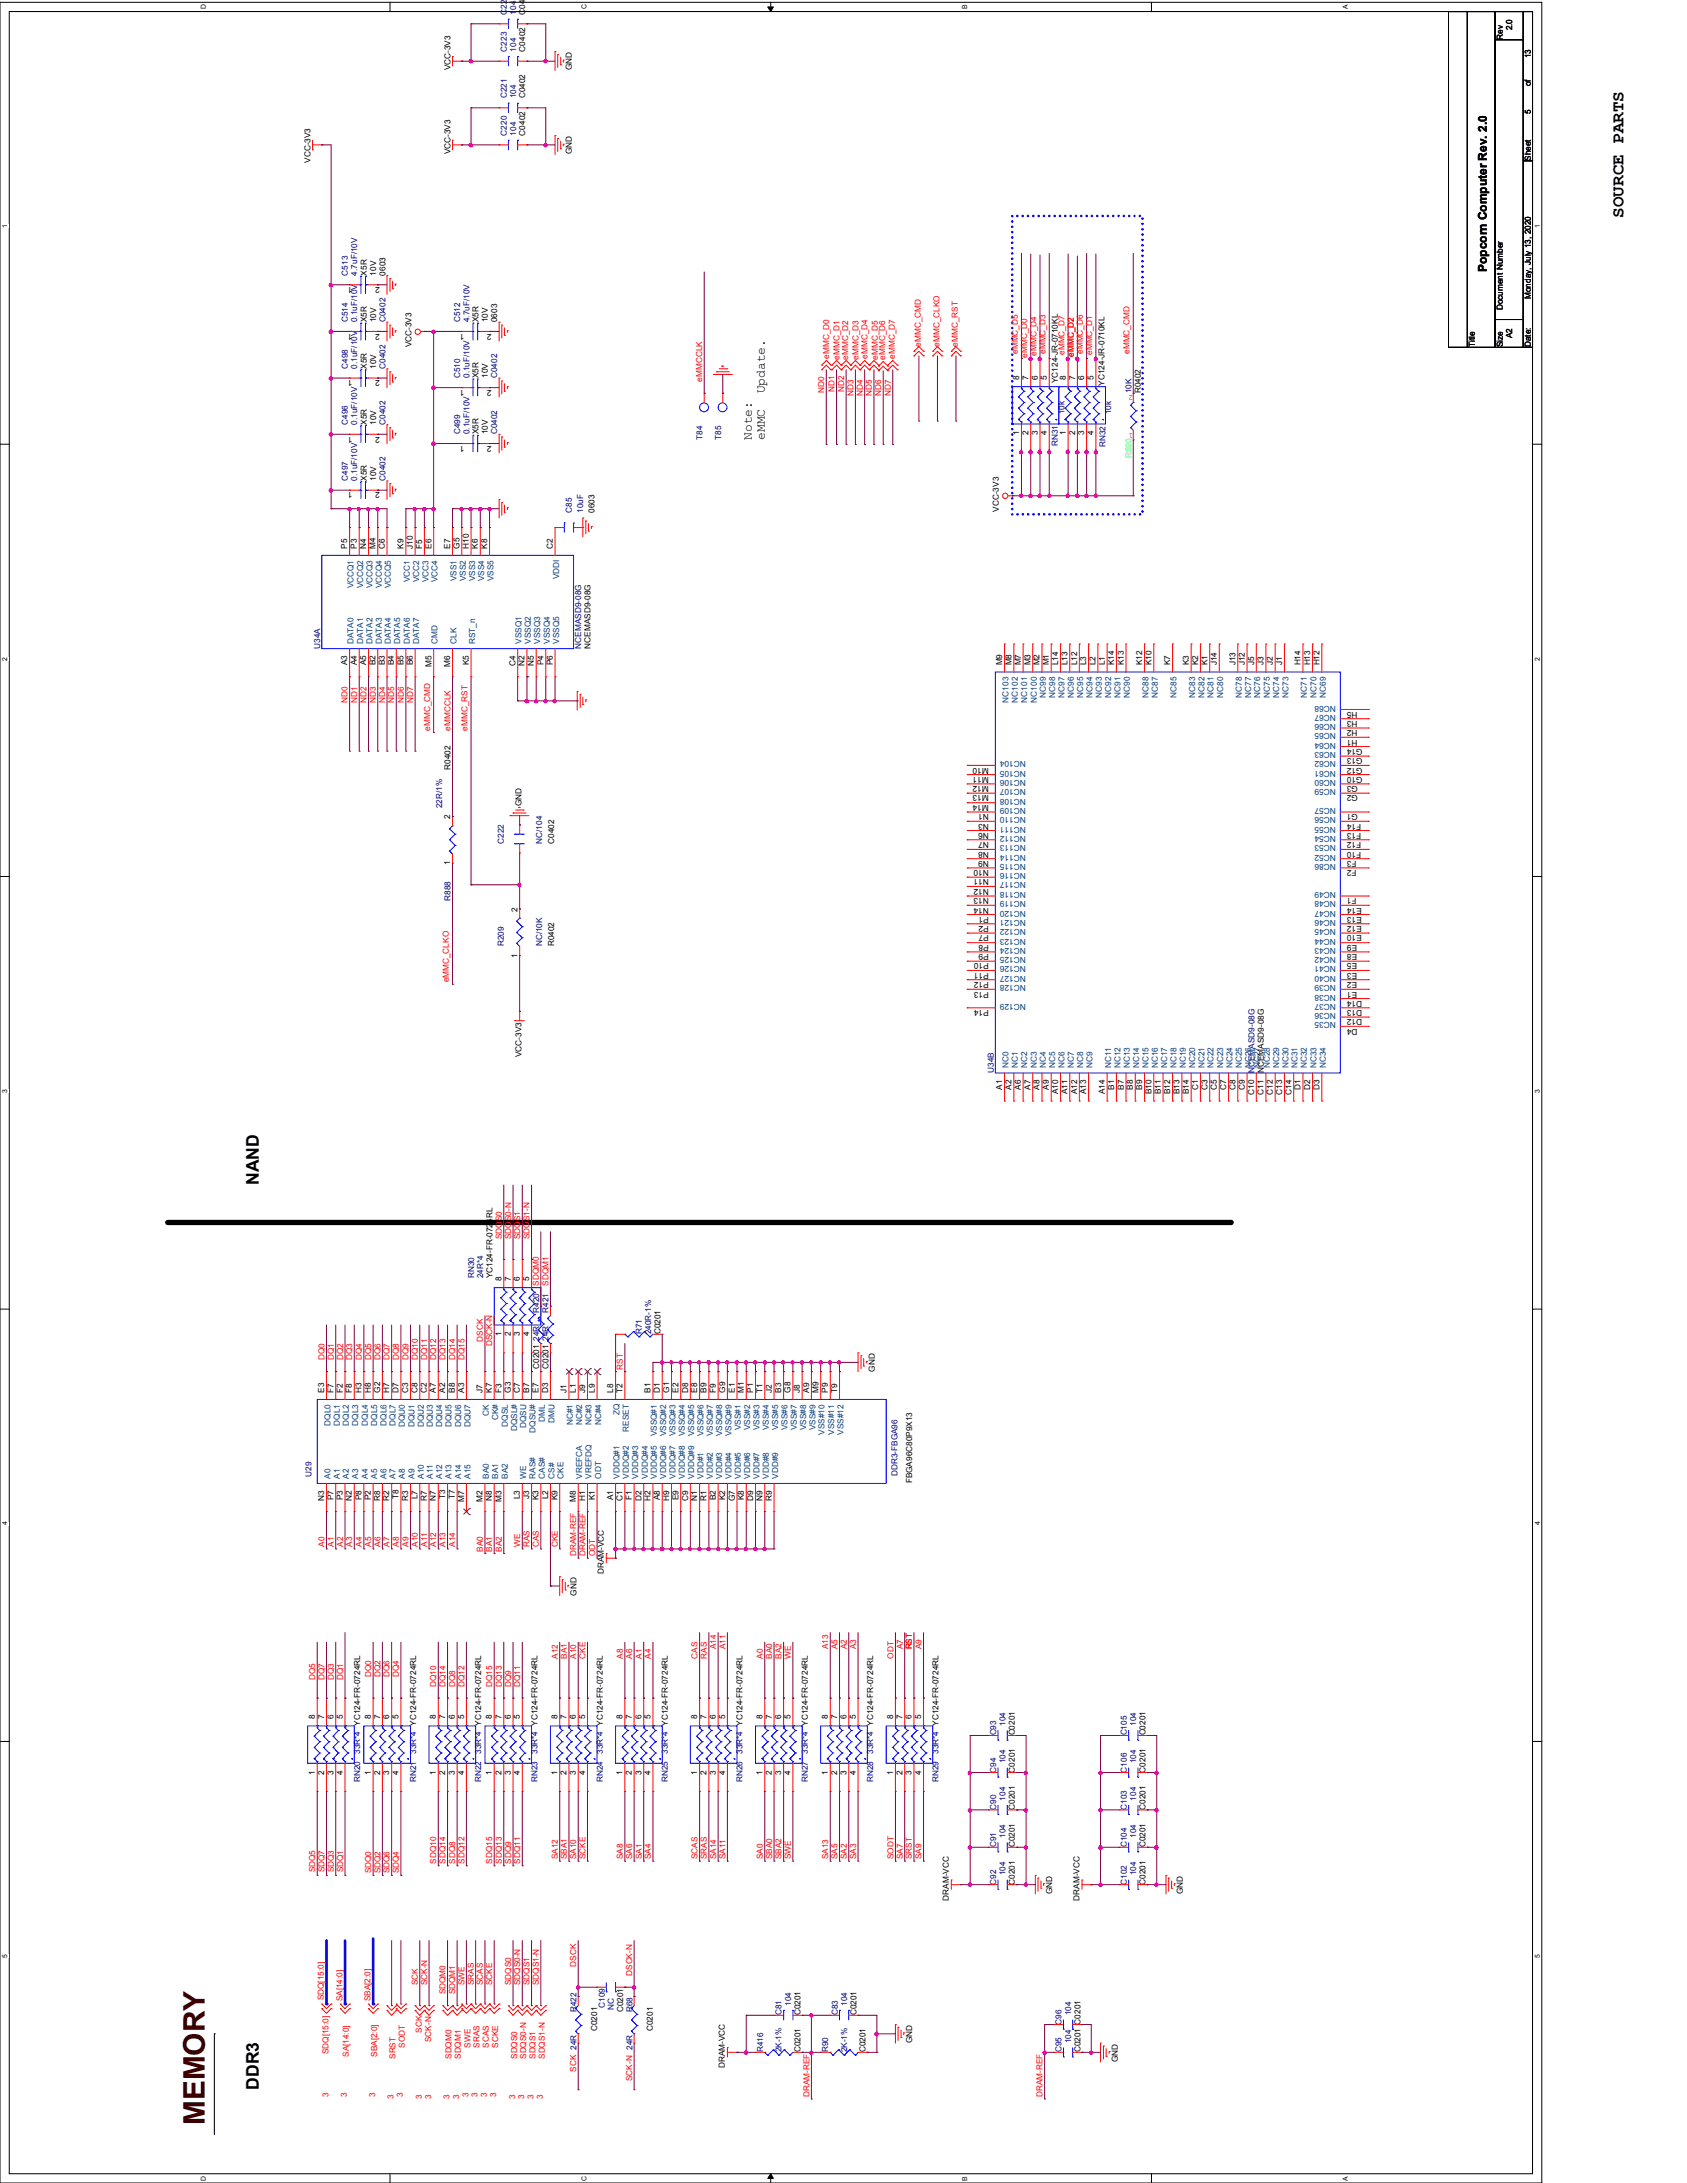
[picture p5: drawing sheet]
<svg xmlns="http://www.w3.org/2000/svg" width="216mm" height="279mm" viewBox="0 0 216 279" stroke-linecap="round" stroke-linejoin="round" font-family="sans-serif">
<defs><g id="words">
<text font-size="3.8" fill="#400000" x="26.2" y="272" transform="rotate(-90 26.2 272)">MEMORY</text>
<g font-size="2.2">
<text x="207.8" y="27.9" transform="rotate(-90 207.8 27.9)">SOURCE PARTS</text>
<text x="33.1" y="151.7" transform="rotate(-90 33.1 151.7)">NAND</text>
<text x="33.1" y="267.5" transform="rotate(-90 33.1 267.5)">DDR3</text>
</g>
<g font-size="1.7">
<text x="97.9" y="50.3" transform="rotate(-90 97.9 50.3)">Update.</text>
<text x="96.2" y="56.3" transform="rotate(-90 96.2 56.3)">Note:</text>
<text x="97.9" y="56.3" transform="rotate(-90 97.9 56.3)">eMMC</text>
</g>
<text font-size="1.5" x="190.3" y="34.8" transform="rotate(-90 190.3 34.8)">Popcorn Computer Rev. 2.0</text>
<g font-size="1.1" fill="#000080">
<text x="64.9" y="1.9" transform="rotate(-90 64.9 1.9)">C224</text>
<text x="66" y="1.9" transform="rotate(-90 66 1.9)">104</text>
<text x="64.9" y="6.6" transform="rotate(-90 64.9 6.6)">C223</text>
<text x="66" y="6.6" transform="rotate(-90 66 6.6)">104</text>
<text x="64.9" y="17.4" transform="rotate(-90 64.9 17.4)">C220</text>
<text x="64.9" y="12.6" transform="rotate(-90 64.9 12.6)">C221</text>
<text x="66" y="17.4" transform="rotate(-90 66 17.4)">104</text>
<text x="66" y="12.6" transform="rotate(-90 66 12.6)">104</text>
<text x="44.5" y="35.3" transform="rotate(-90 44.5 35.3)">C513</text>
<text x="45.7" y="35.3" transform="rotate(-90 45.7 35.3)">4.7uF/10V</text>
<text x="44.5" y="41.2" transform="rotate(-90 44.5 41.2)">C514</text>
<text x="45.7" y="41.2" transform="rotate(-90 45.7 41.2)">0.1uF/10V</text>
<text x="49.3" y="41.2" transform="rotate(-90 49.3 41.2)">C0402</text>
<text x="58.9" y="41.2" transform="rotate(-90 58.9 41.2)">C512</text>
<text x="60.1" y="41.2" transform="rotate(-90 60.1 41.2)">4.7uF/10V</text>
<text x="44.5" y="47.2" transform="rotate(-90 44.5 47.2)">C498</text>
<text x="45.7" y="47.2" transform="rotate(-90 45.7 47.2)">0.1uF/10V</text>
<text x="49.3" y="47.2" transform="rotate(-90 49.3 47.2)">C0402</text>
<text x="58.9" y="48.4" transform="rotate(-90 58.9 48.4)">C510</text>
<text x="60.1" y="48.4" transform="rotate(-90 60.1 48.4)">0.1uF/10V</text>
<text x="63.6" y="48.4" transform="rotate(-90 63.6 48.4)">C0402</text>
<text x="136.2" y="53" transform="rotate(-90 136.2 53)">10k</text>
<text x="142.2" y="53" transform="rotate(-90 142.2 53)">10k</text>
<text x="144.8" y="50.3" transform="rotate(-90 144.8 50.3)">10K</text>
<text x="44.5" y="54.4" transform="rotate(-90 44.5 54.4)">C496</text>
<text x="45.7" y="54.4" transform="rotate(-90 45.7 54.4)">0.1uF/10V</text>
<text x="49.3" y="54.4" transform="rotate(-90 49.3 54.4)">C0402</text>
<text x="58.9" y="55.6" transform="rotate(-90 58.9 55.6)">C499</text>
<text x="60.1" y="55.6" transform="rotate(-90 60.1 55.6)">0.1uF/10V</text>
<text x="63.6" y="55.6" transform="rotate(-90 63.6 55.6)">C0402</text>
<text x="89.9" y="56.3" transform="rotate(-90 89.9 56.3)">T84</text>
<text x="92.3" y="56.3" transform="rotate(-90 92.3 56.3)">T85</text>
<text x="135.4" y="57.1" transform="rotate(-90 135.4 57.1)">RN31</text>
<text x="141.5" y="57.2" transform="rotate(-90 141.5 57.2)">RN32</text>
<text x="44.5" y="61.6" transform="rotate(-90 44.5 61.6)">C497</text>
<text x="45.7" y="61.6" transform="rotate(-90 45.7 61.6)">0.1uF/10V</text>
<text x="49.3" y="61.6" transform="rotate(-90 49.3 61.6)">C0402</text>
<text x="73.2" y="65.6" transform="rotate(-90 73.2 65.6)">C85</text>
<text x="74.6" y="65.6" transform="rotate(-90 74.6 65.6)">10uF</text>
<text x="41" y="83" transform="rotate(-90 41 83)">U34A</text>
<text x="74.4" y="83" transform="rotate(-90 74.4 83)">NCEMASD9-08G</text>
<text x="56.6" y="103.5" transform="rotate(-90 56.6 103.5)">22R/1%</text>
<text x="64.5" y="108" transform="rotate(-90 64.5 108)">C222</text>
<text x="69.4" y="108" transform="rotate(-90 69.4 108)">NC/104</text>
<text x="57.7" y="115.3" transform="rotate(-90 57.7 115.3)">R888</text>
<text x="64.5" y="121.1" transform="rotate(-90 64.5 121.1)">R209</text>
<text x="69.4" y="121.1" transform="rotate(-90 69.4 121.1)">NC/10K</text>
<text x="127.2" y="137.3" transform="rotate(-90 127.2 137.3)">U34B</text>
<text x="160.6" y="137.3" transform="rotate(-90 160.6 137.3)">NCEMASD9-08G</text>
<text x="60.7" y="163.6" transform="rotate(-90 60.7 163.6)">RN30</text>
<text x="61.8" y="163.6" transform="rotate(-90 61.8 163.6)">24R*4</text>
<text x="69" y="171.6" transform="rotate(-90 69 171.6)">24R</text>
<text x="69" y="168" transform="rotate(-90 69 168)">R420</text>
<text x="70.2" y="171.6" transform="rotate(-90 70.2 171.6)">24R</text>
<text x="70.2" y="168" transform="rotate(-90 70.2 168)">R421</text>
<text x="82.1" y="170.8" transform="rotate(-90 82.1 170.8)">R71</text>
<text x="83.4" y="170.8" transform="rotate(-90 83.4 170.8)">240R-1%</text>
<text x="39.9" y="189" transform="rotate(-90 39.9 189)">U29</text>
<text x="114.9" y="188.9" transform="rotate(-90 114.9 188.9)">DDR3-FBGA96</text>
<text x="128.7" y="220.9" transform="rotate(-90 128.7 220.9)">104</text>
<text x="145.4" y="220.9" transform="rotate(-90 145.4 220.9)">104</text>
<text x="46.1" y="224.5" transform="rotate(-90 46.1 224.5)">33R*4 YC124-FR-0724RL</text>
<text x="53.3" y="224.5" transform="rotate(-90 53.3 224.5)">33R*4 YC124-FR-0724RL</text>
<text x="61.6" y="224.5" transform="rotate(-90 61.6 224.5)">33R*4 YC124-FR-0724RL</text>
<text x="68.8" y="224.5" transform="rotate(-90 68.8 224.5)">33R*4 YC124-FR-0724RL</text>
<text x="77.1" y="224.5" transform="rotate(-90 77.1 224.5)">33R*4 YC124-FR-0724RL</text>
<text x="85.5" y="224.5" transform="rotate(-90 85.5 224.5)">33R*4 YC124-FR-0724RL</text>
<text x="95" y="224.5" transform="rotate(-90 95 224.5)">33R*4 YC124-FR-0724RL</text>
<text x="103.4" y="224.5" transform="rotate(-90 103.4 224.5)">33R*4 YC124-FR-0724RL</text>
<text x="111.8" y="224.5" transform="rotate(-90 111.8 224.5)">33R*4 YC124-FR-0724RL</text>
<text x="120.1" y="224.5" transform="rotate(-90 120.1 224.5)">33R*4 YC124-FR-0724RL</text>
<text x="127.5" y="226.9" transform="rotate(-90 127.5 226.9)">C94</text>
<text x="127.5" y="222.1" transform="rotate(-90 127.5 222.1)">C93</text>
<text x="128.7" y="225.7" transform="rotate(-90 128.7 225.7)">104</text>
<text x="144.2" y="226.9" transform="rotate(-90 144.2 226.9)">C106</text>
<text x="144.2" y="222.1" transform="rotate(-90 144.2 222.1)">C105</text>
<text x="145.4" y="225.7" transform="rotate(-90 145.4 225.7)">104</text>
<text x="46.1" y="228.1" transform="rotate(-90 46.1 228.1)">RN20</text>
<text x="53.3" y="228.1" transform="rotate(-90 53.3 228.1)">RN21</text>
<text x="61.6" y="228.1" transform="rotate(-90 61.6 228.1)">RN22</text>
<text x="68.8" y="228.1" transform="rotate(-90 68.8 228.1)">RN23</text>
<text x="77.1" y="228.1" transform="rotate(-90 77.1 228.1)">RN24</text>
<text x="85.5" y="228.1" transform="rotate(-90 85.5 228.1)">RN25</text>
<text x="95" y="228.1" transform="rotate(-90 95 228.1)">RN26</text>
<text x="103.4" y="228.1" transform="rotate(-90 103.4 228.1)">RN27</text>
<text x="111.8" y="228.1" transform="rotate(-90 111.8 228.1)">RN28</text>
<text x="120.1" y="228.1" transform="rotate(-90 120.1 228.1)">RN29</text>
<text x="127.5" y="231.6" transform="rotate(-90 127.5 231.6)">C90</text>
<text x="128.7" y="230.5" transform="rotate(-90 128.7 230.5)">104</text>
<text x="144.2" y="231.6" transform="rotate(-90 144.2 231.6)">C103</text>
<text x="145.4" y="230.5" transform="rotate(-90 145.4 230.5)">104</text>
<text x="127.5" y="236.4" transform="rotate(-90 127.5 236.4)">C91</text>
<text x="128.7" y="235.2" transform="rotate(-90 128.7 235.2)">104</text>
<text x="144.2" y="236.4" transform="rotate(-90 144.2 236.4)">C104</text>
<text x="145.4" y="235.2" transform="rotate(-90 145.4 235.2)">104</text>
<text x="127.5" y="241.2" transform="rotate(-90 127.5 241.2)">C92</text>
<text x="128.7" y="240" transform="rotate(-90 128.7 240)">104</text>
<text x="144.2" y="241.2" transform="rotate(-90 144.2 241.2)">C102</text>
<text x="145.4" y="240" transform="rotate(-90 145.4 240)">104</text>
<text x="73.8" y="257.6" transform="rotate(-90 73.8 257.6)">R422</text>
<text x="77.4" y="257" transform="rotate(-90 77.4 257)">C109</text>
<text x="78.6" y="257.2" transform="rotate(-90 78.6 257.2)">NC</text>
<text x="80.9" y="257.6" transform="rotate(-90 80.9 257.6)">R68</text>
<text x="100" y="257.9" transform="rotate(-90 100 257.9)">C81</text>
<text x="101.3" y="256.7" transform="rotate(-90 101.3 256.7)">104</text>
<text x="107.2" y="257.9" transform="rotate(-90 107.2 257.9)">C83</text>
<text x="108.4" y="256.7" transform="rotate(-90 108.4 256.7)">104</text>
<text x="137.1" y="257.9" transform="rotate(-90 137.1 257.9)">104</text>
<text x="97.7" y="262.7" transform="rotate(-90 97.7 262.7)">R416</text>
<text x="100" y="262.7" transform="rotate(-90 100 262.7)">2K-1%</text>
<text x="106" y="262.7" transform="rotate(-90 106 262.7)">R90</text>
<text x="108.4" y="262.7" transform="rotate(-90 108.4 262.7)">2K-1%</text>
<text x="135.8" y="262.7" transform="rotate(-90 135.8 262.7)">C95</text>
<text x="135.8" y="259.1" transform="rotate(-90 135.8 259.1)">C96</text>
<text x="137.1" y="261.5" transform="rotate(-90 137.1 261.5)">104</text>
</g>
<g font-size="1.1">
<text x="67.2" y="1.9" transform="rotate(-90 67.2 1.9)">C0402</text>
<text x="192.3" y="5.1" transform="rotate(-90 192.3 5.1)">Rev</text>
<text x="193.5" y="3.9" transform="rotate(-90 193.5 3.9)">2.0</text>
<text x="57.7" y="9" transform="rotate(-90 57.7 9)">VCC-3V3</text>
<text x="67.2" y="6.6" transform="rotate(-90 67.2 6.6)">C0402</text>
<text x="73.2" y="9" transform="rotate(-90 73.2 9)">GND</text>
<text x="195.9" y="11" transform="rotate(-90 195.9 11)">of</text>
<text x="195.9" y="7.5" transform="rotate(-90 195.9 7.5)">13</text>
<text x="67.2" y="17.4" transform="rotate(-90 67.2 17.4)">C0402</text>
<text x="67.2" y="12.6" transform="rotate(-90 67.2 12.6)">C0402</text>
<text x="195.9" y="14.6" transform="rotate(-90 195.9 14.6)">5</text>
<text x="39.8" y="20.8" transform="rotate(-90 39.8 20.8)">VCC-3V3</text>
<text x="57.7" y="19.8" transform="rotate(-90 57.7 19.8)">VCC-3V3</text>
<text x="73.2" y="19.8" transform="rotate(-90 73.2 19.8)">GND</text>
<text x="195.9" y="20.6" transform="rotate(-90 195.9 20.6)">Sheet</text>
<text x="46.9" y="35.3" transform="rotate(-90 46.9 35.3)">X5R</text>
<text x="48.1" y="35.3" transform="rotate(-90 48.1 35.3)">10V</text>
<text x="49.3" y="35.3" transform="rotate(-90 49.3 35.3)">0603</text>
<text x="45.1" y="36.7" transform="rotate(-180 45.1 36.7)">1</text>
<text x="46.9" y="41.2" transform="rotate(-90 46.9 41.2)">X5R</text>
<text x="48.1" y="41.2" transform="rotate(-90 48.1 41.2)">10V</text>
<text x="48.6" y="36.7" transform="rotate(-180 48.6 36.7)">2</text>
<text x="61.3" y="41.2" transform="rotate(-90 61.3 41.2)">X5R</text>
<text x="62.4" y="41.2" transform="rotate(-90 62.4 41.2)">10V</text>
<text x="63.6" y="41.2" transform="rotate(-90 63.6 41.2)">0603</text>
<text x="192.3" y="39.7" transform="rotate(-90 192.3 39.7)">Document Number</text>
<text x="195.9" y="38.3" transform="rotate(-90 195.9 38.3)">Monday, July 13, 2020</text>
<text x="45.1" y="42.7" transform="rotate(-180 45.1 42.7)">1</text>
<text x="46.9" y="47.2" transform="rotate(-90 46.9 47.2)">X5R</text>
<text x="48.1" y="47.2" transform="rotate(-90 48.1 47.2)">10V</text>
<text x="48.6" y="42.7" transform="rotate(-180 48.6 42.7)">2</text>
<text x="52.7" y="44.5" transform="rotate(-90 52.7 44.5)">VCC-3V3</text>
<text x="59.4" y="42.7" transform="rotate(-180 59.4 42.7)">1</text>
<text x="62.9" y="42.7" transform="rotate(-180 62.9 42.7)">2</text>
<text x="188.8" y="44.5" transform="rotate(-90 188.8 44.5)">Title</text>
<text x="192.3" y="44.5" transform="rotate(-90 192.3 44.5)">Size</text>
<text x="193.5" y="43.3" transform="rotate(-90 193.5 43.3)">A2</text>
<text x="195.9" y="44.5" transform="rotate(-90 195.9 44.5)">Date:</text>
<text x="45.1" y="48.7" transform="rotate(-180 45.1 48.7)">1</text>
<text x="48.6" y="48.7" transform="rotate(-180 48.6 48.7)">2</text>
<text x="59.4" y="49.9" transform="rotate(-180 59.4 49.9)">1</text>
<text x="61.3" y="48.4" transform="rotate(-90 61.3 48.4)">X5R</text>
<text x="62.4" y="48.4" transform="rotate(-90 62.4 48.4)">10V</text>
<text x="62.9" y="49.9" transform="rotate(-180 62.9 49.9)">2</text>
<text x="130.4" y="48.6" transform="rotate(-90 130.4 48.6)">8</text>
<text x="131.6" y="48.6" transform="rotate(-90 131.6 48.6)">7</text>
<text x="132.8" y="48.6" transform="rotate(-90 132.8 48.6)">6</text>
<text x="134" y="48.6" transform="rotate(-90 134 48.6)">5</text>
<text x="135.4" y="49" transform="rotate(-90 135.4 49)">YC124-JR-0710KL</text>
<text x="136.4" y="48.6" transform="rotate(-90 136.4 48.6)">8</text>
<text x="137.6" y="48.6" transform="rotate(-90 137.6 48.6)">7</text>
<text x="138.8" y="48.6" transform="rotate(-90 138.8 48.6)">6</text>
<text x="140" y="48.6" transform="rotate(-90 140 48.6)">5</text>
<text x="141.4" y="49.4" transform="rotate(-90 141.4 49.4)">YC124-JR-0710KL</text>
<text x="146" y="50.3" transform="rotate(-90 146 50.3)">R0402</text>
<text x="45.1" y="55.9" transform="rotate(-180 45.1 55.9)">1</text>
<text x="46.9" y="54.4" transform="rotate(-90 46.9 54.4)">X5R</text>
<text x="48.1" y="54.4" transform="rotate(-90 48.1 54.4)">10V</text>
<text x="48.6" y="55.9" transform="rotate(-180 48.6 55.9)">2</text>
<text x="59.4" y="57.1" transform="rotate(-180 59.4 57.1)">1</text>
<text x="61.3" y="55.6" transform="rotate(-90 61.3 55.6)">X5R</text>
<text x="62.4" y="55.6" transform="rotate(-90 62.4 55.6)">10V</text>
<text x="62.9" y="57.1" transform="rotate(-180 62.9 57.1)">2</text>
<text x="130.4" y="55.7" transform="rotate(-90 130.4 55.7)">1</text>
<text x="131.6" y="55.7" transform="rotate(-90 131.6 55.7)">2</text>
<text x="132.8" y="55.7" transform="rotate(-90 132.8 55.7)">3</text>
<text x="134" y="55.7" transform="rotate(-90 134 55.7)">4</text>
<text x="136.4" y="55.7" transform="rotate(-90 136.4 55.7)">1</text>
<text x="137.6" y="55.7" transform="rotate(-90 137.6 55.7)">2</text>
<text x="138.8" y="55.7" transform="rotate(-90 138.8 55.7)">3</text>
<text x="140" y="55.7" transform="rotate(-90 140 55.7)">4</text>
<text x="45.1" y="63" transform="rotate(-180 45.1 63)">1</text>
<text x="46.9" y="61.6" transform="rotate(-90 46.9 61.6)">X5R</text>
<text x="48.1" y="61.6" transform="rotate(-90 48.1 61.6)">10V</text>
<text x="48.6" y="63" transform="rotate(-180 48.6 63)">2</text>
<text x="76.1" y="65.6" transform="rotate(-90 76.1 65.6)">0603</text>
<text x="127.8" y="65.5" transform="rotate(-90 127.8 65.5)">VCC-3V3</text>
<text x="44.4" y="70.2" transform="rotate(-90 44.4 70.2)">P5</text>
<text x="45.7" y="70.2" transform="rotate(-90 45.7 70.2)">P3</text>
<text x="46.9" y="70.2" transform="rotate(-90 46.9 70.2)">N4</text>
<text x="48" y="70.2" transform="rotate(-90 48 70.2)">M4</text>
<text x="49.2" y="70.2" transform="rotate(-90 49.2 70.2)">C6</text>
<text x="51.6" y="70.2" transform="rotate(-90 51.6 70.2)">K9</text>
<text x="52.8" y="70.2" transform="rotate(-90 52.8 70.2)">J10</text>
<text x="54" y="70.2" transform="rotate(-90 54 70.2)">F5</text>
<text x="55.2" y="70.2" transform="rotate(-90 55.2 70.2)">E6</text>
<text x="57.6" y="70.2" transform="rotate(-90 57.6 70.2)">E7</text>
<text x="58.8" y="70.2" transform="rotate(-90 58.8 70.2)">G5</text>
<text x="60" y="70.2" transform="rotate(-90 60 70.2)">H10</text>
<text x="61.2" y="70.2" transform="rotate(-90 61.2 70.2)">K6</text>
<text x="62.4" y="70.2" transform="rotate(-90 62.4 70.2)">K8</text>
<text x="70.7" y="70.2" transform="rotate(-90 70.7 70.2)">C2</text>
<text x="75.6" y="83" transform="rotate(-90 75.6 83)">NCEMASD9-08G</text>
<text x="44.4" y="85.2" transform="rotate(-90 44.4 85.2)">A3</text>
<text x="45.7" y="85.2" transform="rotate(-90 45.7 85.2)">A4</text>
<text x="46.9" y="85.2" transform="rotate(-90 46.9 85.2)">A5</text>
<text x="48" y="85.2" transform="rotate(-90 48 85.2)">B2</text>
<text x="49.2" y="85.2" transform="rotate(-90 49.2 85.2)">B3</text>
<text x="50.4" y="85.2" transform="rotate(-90 50.4 85.2)">B4</text>
<text x="51.6" y="85.2" transform="rotate(-90 51.6 85.2)">B5</text>
<text x="52.8" y="85.2" transform="rotate(-90 52.8 85.2)">B6</text>
<text x="55.2" y="85.3" transform="rotate(-90 55.2 85.3)">M5</text>
<text x="57.6" y="85.3" transform="rotate(-90 57.6 85.3)">M6</text>
<text x="60" y="85.2" transform="rotate(-90 60 85.2)">K5</text>
<text x="66" y="85.2" transform="rotate(-90 66 85.2)">C4</text>
<text x="67.1" y="85.2" transform="rotate(-90 67.1 85.2)">N2</text>
<text x="68.3" y="85.2" transform="rotate(-90 68.3 85.2)">N5</text>
<text x="69.6" y="85.2" transform="rotate(-90 69.6 85.2)">P4</text>
<text x="70.7" y="85.2" transform="rotate(-90 70.7 85.2)">P6</text>
<text x="128.3" y="85.2" transform="rotate(-90 128.3 85.2)">M9</text>
<text x="129.5" y="85.2" transform="rotate(-90 129.5 85.2)">M8</text>
<text x="130.6" y="85.2" transform="rotate(-90 130.6 85.2)">M7</text>
<text x="131.9" y="85.2" transform="rotate(-90 131.9 85.2)">M3</text>
<text x="133.1" y="85.2" transform="rotate(-90 133.1 85.2)">M2</text>
<text x="134.2" y="85.2" transform="rotate(-90 134.2 85.2)">M1</text>
<text x="135.4" y="85.2" transform="rotate(-90 135.4 85.2)">L14</text>
<text x="136.6" y="85.2" transform="rotate(-90 136.6 85.2)">L13</text>
<text x="137.8" y="85.2" transform="rotate(-90 137.8 85.2)">L12</text>
<text x="139" y="85.2" transform="rotate(-90 139 85.2)">L3</text>
<text x="140.2" y="85.2" transform="rotate(-90 140.2 85.2)">L2</text>
<text x="141.4" y="85.2" transform="rotate(-90 141.4 85.2)">L1</text>
<text x="142.6" y="85.2" transform="rotate(-90 142.6 85.2)">K14</text>
<text x="143.8" y="85.2" transform="rotate(-90 143.8 85.2)">K13</text>
<text x="146.2" y="85.2" transform="rotate(-90 146.2 85.2)">K12</text>
<text x="147.4" y="85.2" transform="rotate(-90 147.4 85.2)">K10</text>
<text x="149.8" y="85.2" transform="rotate(-90 149.8 85.2)">K7</text>
<text x="152.1" y="85.2" transform="rotate(-90 152.1 85.2)">K3</text>
<text x="153.3" y="85.2" transform="rotate(-90 153.3 85.2)">K2</text>
<text x="154.5" y="85.2" transform="rotate(-90 154.5 85.2)">K1</text>
<text x="155.7" y="85.2" transform="rotate(-90 155.7 85.2)">J14</text>
<text x="158.1" y="85.2" transform="rotate(-90 158.1 85.2)">J13</text>
<text x="159.3" y="85.2" transform="rotate(-90 159.3 85.2)">J12</text>
<text x="160.5" y="85.2" transform="rotate(-90 160.5 85.2)">J5</text>
<text x="161.7" y="85.2" transform="rotate(-90 161.7 85.2)">J3</text>
<text x="162.9" y="85.2" transform="rotate(-90 162.9 85.2)">J2</text>
<text x="164.1" y="85.2" transform="rotate(-90 164.1 85.2)">J1</text>
<text x="166.5" y="85.2" transform="rotate(-90 166.5 85.2)">H14</text>
<text x="167.7" y="85.2" transform="rotate(-90 167.7 85.2)">H13</text>
<text x="168.9" y="85.2" transform="rotate(-90 168.9 85.2)">H12</text>
<text x="173.7" y="94.7" transform="rotate(-180 173.7 94.7)">H1</text>
<text x="173.7" y="93.5" transform="rotate(-180 173.7 93.5)">H2</text>
<text x="173.7" y="92.3" transform="rotate(-180 173.7 92.3)">H3</text>
<text x="173.7" y="91.1" transform="rotate(-180 173.7 91.1)">H5</text>
<text x="174.4" y="95.8" transform="rotate(-180 174.4 95.8)">G14</text>
<text x="57.7" y="98.6" transform="rotate(-90 57.7 98.6)">R0402</text>
<text x="126.5" y="98.3" transform="rotate(-180 126.5 98.3)">M10</text>
<text x="126.5" y="99.4" transform="rotate(-180 126.5 99.4)">M11</text>
<text x="126.5" y="100.6" transform="rotate(-180 126.5 100.6)">M12</text>
<text x="126.5" y="101.8" transform="rotate(-180 126.5 101.8)">M13</text>
<text x="173.8" y="101.8" transform="rotate(-180 173.8 101.8)">G2</text>
<text x="173.8" y="100.6" transform="rotate(-180 173.8 100.6)">G3</text>
<text x="174.4" y="99.4" transform="rotate(-180 174.4 99.4)">G10</text>
<text x="174.4" y="98.3" transform="rotate(-180 174.4 98.3)">G12</text>
<text x="174.4" y="97.1" transform="rotate(-180 174.4 97.1)">G13</text>
<text x="57.6" y="104.9" transform="rotate(-90 57.6 104.9)">2</text>
<text x="66.8" y="103.2" transform="rotate(-90 66.8 103.2)">GND</text>
<text x="70.9" y="108" transform="rotate(-90 70.9 108)">C0402</text>
<text x="126.5" y="103" transform="rotate(-180 126.5 103)">M14</text>
<text x="126.5" y="104.2" transform="rotate(-180 126.5 104.2)">N1</text>
<text x="126.5" y="105.4" transform="rotate(-180 126.5 105.4)">N3</text>
<text x="126.5" y="106.6" transform="rotate(-180 126.5 106.6)">N6</text>
<text x="126.5" y="107.8" transform="rotate(-180 126.5 107.8)">N7</text>
<text x="173.8" y="104.2" transform="rotate(-180 173.8 104.2)">G1</text>
<text x="174.2" y="107.8" transform="rotate(-180 174.2 107.8)">F12</text>
<text x="174.2" y="106.6" transform="rotate(-180 174.2 106.6)">F13</text>
<text x="174.2" y="105.4" transform="rotate(-180 174.2 105.4)">F14</text>
<text x="57.6" y="110.7" transform="rotate(-90 57.6 110.7)">1</text>
<text x="126.5" y="109" transform="rotate(-180 126.5 109)">N8</text>
<text x="126.5" y="110.2" transform="rotate(-180 126.5 110.2)">N9</text>
<text x="126.5" y="111.4" transform="rotate(-180 126.5 111.4)">N10</text>
<text x="126.5" y="112.6" transform="rotate(-180 126.5 112.6)">N11</text>
<text x="126.5" y="113.7" transform="rotate(-180 126.5 113.7)">N12</text>
<text x="173.6" y="111.4" transform="rotate(-180 173.6 111.4)">F2</text>
<text x="173.6" y="110.2" transform="rotate(-180 173.6 110.2)">F3</text>
<text x="174.2" y="109" transform="rotate(-180 174.2 109)">F10</text>
<text x="66.2" y="116.7" transform="rotate(-90 66.2 116.7)">2</text>
<text x="126.5" y="115" transform="rotate(-180 126.5 115)">N13</text>
<text x="126.5" y="116.2" transform="rotate(-180 126.5 116.2)">N14</text>
<text x="126.5" y="117.3" transform="rotate(-180 126.5 117.3)">P1</text>
<text x="126.5" y="118.5" transform="rotate(-180 126.5 118.5)">P2</text>
<text x="126.5" y="119.7" transform="rotate(-180 126.5 119.7)">P7</text>
<text x="173.6" y="115" transform="rotate(-180 173.6 115)">F1</text>
<text x="174.3" y="119.7" transform="rotate(-180 174.3 119.7)">E10</text>
<text x="174.3" y="118.5" transform="rotate(-180 174.3 118.5)">E12</text>
<text x="174.3" y="117.3" transform="rotate(-180 174.3 117.3)">E13</text>
<text x="174.3" y="116.2" transform="rotate(-180 174.3 116.2)">E14</text>
<text x="66.2" y="122.6" transform="rotate(-90 66.2 122.6)">1</text>
<text x="70.9" y="121.1" transform="rotate(-90 70.9 121.1)">R0402</text>
<text x="126.5" y="120.9" transform="rotate(-180 126.5 120.9)">P8</text>
<text x="126.5" y="122.1" transform="rotate(-180 126.5 122.1)">P9</text>
<text x="126.5" y="123.3" transform="rotate(-180 126.5 123.3)">P10</text>
<text x="126.5" y="124.5" transform="rotate(-180 126.5 124.5)">P11</text>
<text x="126.5" y="125.7" transform="rotate(-180 126.5 125.7)">P12</text>
<text x="173.7" y="125.7" transform="rotate(-180 173.7 125.7)">E2</text>
<text x="173.7" y="124.5" transform="rotate(-180 173.7 124.5)">E3</text>
<text x="173.7" y="123.3" transform="rotate(-180 173.7 123.3)">E5</text>
<text x="173.7" y="122.1" transform="rotate(-180 173.7 122.1)">E8</text>
<text x="173.7" y="120.9" transform="rotate(-180 173.7 120.9)">E9</text>
<text x="126.5" y="126.9" transform="rotate(-180 126.5 126.9)">P13</text>
<text x="126.5" y="129.3" transform="rotate(-180 126.5 129.3)">P14</text>
<text x="173.7" y="126.9" transform="rotate(-180 173.7 126.9)">E1</text>
<text x="173.7" y="131.7" transform="rotate(-180 173.7 131.7)">D4</text>
<text x="174.3" y="130.5" transform="rotate(-180 174.3 130.5)">D12</text>
<text x="174.3" y="129.3" transform="rotate(-180 174.3 129.3)">D13</text>
<text x="174.3" y="128.1" transform="rotate(-180 174.3 128.1)">D14</text>
<text x="66.8" y="135.3" transform="rotate(-90 66.8 135.3)">VCC-3V3</text>
<text x="161.8" y="137.3" transform="rotate(-90 161.8 137.3)">NCEMASD9-08G</text>
<text x="128.3" y="139.5" transform="rotate(-90 128.3 139.5)">A1</text>
<text x="129.5" y="139.5" transform="rotate(-90 129.5 139.5)">A2</text>
<text x="130.6" y="139.5" transform="rotate(-90 130.6 139.5)">A6</text>
<text x="131.9" y="139.5" transform="rotate(-90 131.9 139.5)">A7</text>
<text x="133.1" y="139.5" transform="rotate(-90 133.1 139.5)">A8</text>
<text x="134.2" y="139.5" transform="rotate(-90 134.2 139.5)">A9</text>
<text x="135.4" y="140.1" transform="rotate(-90 135.4 140.1)">A10</text>
<text x="136.6" y="140.1" transform="rotate(-90 136.6 140.1)">A11</text>
<text x="137.8" y="140.1" transform="rotate(-90 137.8 140.1)">A12</text>
<text x="139" y="140.1" transform="rotate(-90 139 140.1)">A13</text>
<text x="141.4" y="140.1" transform="rotate(-90 141.4 140.1)">A14</text>
<text x="142.6" y="139.5" transform="rotate(-90 142.6 139.5)">B1</text>
<text x="143.8" y="139.5" transform="rotate(-90 143.8 139.5)">B7</text>
<text x="145" y="139.5" transform="rotate(-90 145 139.5)">B8</text>
<text x="146.2" y="139.5" transform="rotate(-90 146.2 139.5)">B9</text>
<text x="147.4" y="140.1" transform="rotate(-90 147.4 140.1)">B10</text>
<text x="148.5" y="140.1" transform="rotate(-90 148.5 140.1)">B11</text>
<text x="149.8" y="140.1" transform="rotate(-90 149.8 140.1)">B12</text>
<text x="151" y="140.1" transform="rotate(-90 151 140.1)">B13</text>
<text x="152.1" y="140.1" transform="rotate(-90 152.1 140.1)">B14</text>
<text x="153.3" y="139.5" transform="rotate(-90 153.3 139.5)">C1</text>
<text x="154.5" y="139.5" transform="rotate(-90 154.5 139.5)">C3</text>
<text x="155.7" y="139.5" transform="rotate(-90 155.7 139.5)">C5</text>
<text x="156.9" y="139.5" transform="rotate(-90 156.9 139.5)">C7</text>
<text x="158.1" y="139.5" transform="rotate(-90 158.1 139.5)">C8</text>
<text x="159.3" y="139.5" transform="rotate(-90 159.3 139.5)">C9</text>
<text x="160.5" y="140.1" transform="rotate(-90 160.5 140.1)">C10</text>
<text x="161.7" y="140.1" transform="rotate(-90 161.7 140.1)">C11</text>
<text x="162.9" y="140.1" transform="rotate(-90 162.9 140.1)">C12</text>
<text x="164.1" y="140.1" transform="rotate(-90 164.1 140.1)">C13</text>
<text x="165.3" y="140.1" transform="rotate(-90 165.3 140.1)">C14</text>
<text x="166.5" y="139.5" transform="rotate(-90 166.5 139.5)">D1</text>
<text x="167.7" y="139.5" transform="rotate(-90 167.7 139.5)">D2</text>
<text x="168.9" y="139.5" transform="rotate(-90 168.9 139.5)">D3</text>
<text x="63" y="163.6" transform="rotate(-90 63 163.6)">YC124-FR-0724RL</text>
<text x="64.2" y="164" transform="rotate(-90 64.2 164)">8</text>
<text x="65.4" y="164" transform="rotate(-90 65.4 164)">7</text>
<text x="66.5" y="164" transform="rotate(-90 66.5 164)">6</text>
<text x="67.7" y="164" transform="rotate(-90 67.7 164)">5</text>
<text x="64.2" y="171" transform="rotate(-90 64.2 171)">1</text>
<text x="65.4" y="171" transform="rotate(-90 65.4 171)">2</text>
<text x="66.5" y="171" transform="rotate(-90 66.5 171)">3</text>
<text x="67.7" y="171" transform="rotate(-90 67.7 171)">4</text>
<text x="84.5" y="170.8" transform="rotate(-90 84.5 170.8)">C0201</text>
<text x="41.5" y="178.3" transform="rotate(-90 41.5 178.3)">E3</text>
<text x="42.7" y="178.3" transform="rotate(-90 42.7 178.3)">F7</text>
<text x="43.9" y="178.3" transform="rotate(-90 43.9 178.3)">F2</text>
<text x="45" y="178.3" transform="rotate(-90 45 178.3)">F8</text>
<text x="46.3" y="178.3" transform="rotate(-90 46.3 178.3)">H3</text>
<text x="47.5" y="178.3" transform="rotate(-90 47.5 178.3)">H8</text>
<text x="48.6" y="178.3" transform="rotate(-90 48.6 178.3)">G2</text>
<text x="49.8" y="178.3" transform="rotate(-90 49.8 178.3)">H7</text>
<text x="51" y="178.3" transform="rotate(-90 51 178.3)">D7</text>
<text x="52.2" y="178.3" transform="rotate(-90 52.2 178.3)">C3</text>
<text x="53.4" y="178.3" transform="rotate(-90 53.4 178.3)">C8</text>
<text x="54.6" y="178.3" transform="rotate(-90 54.6 178.3)">C2</text>
<text x="55.8" y="178.3" transform="rotate(-90 55.8 178.3)">A7</text>
<text x="57" y="178.3" transform="rotate(-90 57 178.3)">A2</text>
<text x="58.2" y="178.3" transform="rotate(-90 58.2 178.3)">B8</text>
<text x="59.4" y="178.3" transform="rotate(-90 59.4 178.3)">A3</text>
<text x="61.8" y="178.3" transform="rotate(-90 61.8 178.3)">J7</text>
<text x="62.9" y="178.3" transform="rotate(-90 62.9 178.3)">K7</text>
<text x="64.2" y="178.3" transform="rotate(-90 64.2 178.3)">F3</text>
<text x="65.4" y="178.3" transform="rotate(-90 65.4 178.3)">G3</text>
<text x="66.5" y="178.3" transform="rotate(-90 66.5 178.3)">C7</text>
<text x="67.7" y="178.3" transform="rotate(-90 67.7 178.3)">B7</text>
<text x="68.9" y="178.3" transform="rotate(-90 68.9 178.3)">E7</text>
<text x="69" y="175.2" transform="rotate(-90 69 175.2)">C0201</text>
<text x="70.1" y="178.3" transform="rotate(-90 70.1 178.3)">D3</text>
<text x="70.2" y="175.2" transform="rotate(-90 70.2 175.2)">C0201</text>
<text x="72.5" y="178.3" transform="rotate(-90 72.5 178.3)">J1</text>
<text x="73.7" y="178.3" transform="rotate(-90 73.7 178.3)">L1</text>
<text x="74.9" y="178.3" transform="rotate(-90 74.9 178.3)">J9</text>
<text x="76.1" y="178.3" transform="rotate(-90 76.1 178.3)">L9</text>
<text x="78.5" y="178.3" transform="rotate(-90 78.5 178.3)">L8</text>
<text x="79.7" y="178.3" transform="rotate(-90 79.7 178.3)">T2</text>
<text x="83.3" y="178.3" transform="rotate(-90 83.3 178.3)">B1</text>
<text x="84.5" y="178.3" transform="rotate(-90 84.5 178.3)">D1</text>
<text x="85.6" y="178.3" transform="rotate(-90 85.6 178.3)">G1</text>
<text x="86.8" y="178.3" transform="rotate(-90 86.8 178.3)">E2</text>
<text x="88.1" y="178.3" transform="rotate(-90 88.1 178.3)">D8</text>
<text x="89.2" y="178.3" transform="rotate(-90 89.2 178.3)">E8</text>
<text x="90.4" y="178.3" transform="rotate(-90 90.4 178.3)">B9</text>
<text x="91.6" y="178.3" transform="rotate(-90 91.6 178.3)">F9</text>
<text x="92.8" y="178.3" transform="rotate(-90 92.8 178.3)">G9</text>
<text x="94" y="178.3" transform="rotate(-90 94 178.3)">E1</text>
<text x="95.2" y="178.3" transform="rotate(-90 95.2 178.3)">M1</text>
<text x="96.4" y="178.3" transform="rotate(-90 96.4 178.3)">P1</text>
<text x="97.6" y="178.3" transform="rotate(-90 97.6 178.3)">T1</text>
<text x="98.8" y="178.3" transform="rotate(-90 98.8 178.3)">J2</text>
<text x="100" y="178.3" transform="rotate(-90 100 178.3)">B3</text>
<text x="101.2" y="178.3" transform="rotate(-90 101.2 178.3)">G8</text>
<text x="102.4" y="178.3" transform="rotate(-90 102.4 178.3)">J8</text>
<text x="103.5" y="178.3" transform="rotate(-90 103.5 178.3)">A9</text>
<text x="104.7" y="178.3" transform="rotate(-90 104.7 178.3)">M9</text>
<text x="106" y="178.3" transform="rotate(-90 106 178.3)">P9</text>
<text x="107.1" y="178.3" transform="rotate(-90 107.1 178.3)">T9</text>
<text x="112" y="175.6" transform="rotate(-90 112 175.6)">GND</text>
<text x="51" y="191.9" transform="rotate(-90 51 191.9)">T8</text>
<text x="53.4" y="191.9" transform="rotate(-90 53.4 191.9)">L7</text>
<text x="57" y="191.9" transform="rotate(-90 57 191.9)">T3</text>
<text x="58.2" y="191.9" transform="rotate(-90 58.2 191.9)">T7</text>
<text x="66.5" y="191.9" transform="rotate(-90 66.5 191.9)">L3</text>
<text x="67.7" y="191.9" transform="rotate(-90 67.7 191.9)">J3</text>
<text x="70.1" y="191.9" transform="rotate(-90 70.1 191.9)">L2</text>
<text x="80.9" y="191.9" transform="rotate(-90 80.9 191.9)">F1</text>
<text x="116.8" y="189.9" transform="rotate(-90 116.8 189.9)">FBGA96C80P9X13</text>
<text x="41.5" y="192.1" transform="rotate(-90 41.5 192.1)">N3</text>
<text x="42.7" y="192" transform="rotate(-90 42.7 192)">P7</text>
<text x="43.9" y="192" transform="rotate(-90 43.9 192)">P3</text>
<text x="45" y="192.1" transform="rotate(-90 45 192.1)">N2</text>
<text x="46.3" y="192" transform="rotate(-90 46.3 192)">P8</text>
<text x="47.5" y="192" transform="rotate(-90 47.5 192)">P2</text>
<text x="48.6" y="192.1" transform="rotate(-90 48.6 192.1)">R8</text>
<text x="49.8" y="192.1" transform="rotate(-90 49.8 192.1)">R2</text>
<text x="52.2" y="192.1" transform="rotate(-90 52.2 192.1)">R3</text>
<text x="54.6" y="192.1" transform="rotate(-90 54.6 192.1)">R7</text>
<text x="55.8" y="192.1" transform="rotate(-90 55.8 192.1)">N7</text>
<text x="59.4" y="192.2" transform="rotate(-90 59.4 192.2)">M7</text>
<text x="61.8" y="192.2" transform="rotate(-90 61.8 192.2)">M2</text>
<text x="62.9" y="192.1" transform="rotate(-90 62.9 192.1)">N8</text>
<text x="64.2" y="192.2" transform="rotate(-90 64.2 192.2)">M3</text>
<text x="68.9" y="192" transform="rotate(-90 68.9 192)">K3</text>
<text x="71.3" y="192" transform="rotate(-90 71.3 192)">K9</text>
<text x="73.7" y="192.2" transform="rotate(-90 73.7 192.2)">M8</text>
<text x="74.9" y="192.1" transform="rotate(-90 74.9 192.1)">H1</text>
<text x="76.1" y="192" transform="rotate(-90 76.1 192)">K1</text>
<text x="78.5" y="192" transform="rotate(-90 78.5 192)">A1</text>
<text x="79.7" y="192.1" transform="rotate(-90 79.7 192.1)">C1</text>
<text x="82.1" y="192.1" transform="rotate(-90 82.1 192.1)">D2</text>
<text x="83.3" y="192.1" transform="rotate(-90 83.3 192.1)">H2</text>
<text x="84.5" y="192" transform="rotate(-90 84.5 192)">A8</text>
<text x="85.6" y="192.1" transform="rotate(-90 85.6 192.1)">H9</text>
<text x="86.8" y="192" transform="rotate(-90 86.8 192)">E9</text>
<text x="88.1" y="192.1" transform="rotate(-90 88.1 192.1)">C9</text>
<text x="89.2" y="192.1" transform="rotate(-90 89.2 192.1)">N1</text>
<text x="90.4" y="192.1" transform="rotate(-90 90.4 192.1)">R1</text>
<text x="91.6" y="192" transform="rotate(-90 91.6 192)">B2</text>
<text x="92.8" y="192" transform="rotate(-90 92.8 192)">K2</text>
<text x="94" y="192.1" transform="rotate(-90 94 192.1)">G7</text>
<text x="95.2" y="192" transform="rotate(-90 95.2 192)">K8</text>
<text x="96.4" y="192.1" transform="rotate(-90 96.4 192.1)">D9</text>
<text x="97.6" y="192.1" transform="rotate(-90 97.6 192.1)">N9</text>
<text x="98.8" y="192.1" transform="rotate(-90 98.8 192.1)">R9</text>
<text x="77.3" y="201.5" transform="rotate(-90 77.3 201.5)">DRAM-VCC</text>
<text x="73.8" y="204.2" transform="rotate(-90 73.8 204.2)">GND</text>
<text x="40.3" y="220" transform="rotate(-90 40.3 220)">8</text>
<text x="41.5" y="220" transform="rotate(-90 41.5 220)">7</text>
<text x="42.7" y="220" transform="rotate(-90 42.7 220)">6</text>
<text x="43.9" y="220" transform="rotate(-90 43.9 220)">5</text>
<text x="47.5" y="220" transform="rotate(-90 47.5 220)">8</text>
<text x="48.6" y="220" transform="rotate(-90 48.6 220)">7</text>
<text x="49.8" y="220" transform="rotate(-90 49.8 220)">6</text>
<text x="51" y="220" transform="rotate(-90 51 220)">5</text>
<text x="55.8" y="220" transform="rotate(-90 55.8 220)">8</text>
<text x="57" y="220" transform="rotate(-90 57 220)">7</text>
<text x="58.2" y="220" transform="rotate(-90 58.2 220)">6</text>
<text x="59.4" y="220" transform="rotate(-90 59.4 220)">5</text>
<text x="62.9" y="220" transform="rotate(-90 62.9 220)">8</text>
<text x="64.2" y="220" transform="rotate(-90 64.2 220)">7</text>
<text x="65.4" y="220" transform="rotate(-90 65.4 220)">6</text>
<text x="66.5" y="220" transform="rotate(-90 66.5 220)">5</text>
<text x="71.3" y="220" transform="rotate(-90 71.3 220)">8</text>
<text x="72.5" y="220" transform="rotate(-90 72.5 220)">7</text>
<text x="73.7" y="220" transform="rotate(-90 73.7 220)">6</text>
<text x="74.9" y="220" transform="rotate(-90 74.9 220)">5</text>
<text x="79.7" y="220" transform="rotate(-90 79.7 220)">8</text>
<text x="80.9" y="220" transform="rotate(-90 80.9 220)">7</text>
<text x="82.1" y="220" transform="rotate(-90 82.1 220)">6</text>
<text x="83.3" y="220" transform="rotate(-90 83.3 220)">5</text>
<text x="89.2" y="220" transform="rotate(-90 89.2 220)">8</text>
<text x="90.4" y="220" transform="rotate(-90 90.4 220)">7</text>
<text x="91.6" y="220" transform="rotate(-90 91.6 220)">6</text>
<text x="92.8" y="220" transform="rotate(-90 92.8 220)">5</text>
<text x="97.6" y="220" transform="rotate(-90 97.6 220)">8</text>
<text x="98.8" y="220" transform="rotate(-90 98.8 220)">7</text>
<text x="100" y="220" transform="rotate(-90 100 220)">6</text>
<text x="101.2" y="220" transform="rotate(-90 101.2 220)">5</text>
<text x="106" y="220" transform="rotate(-90 106 220)">8</text>
<text x="107.1" y="220" transform="rotate(-90 107.1 220)">7</text>
<text x="108.3" y="220" transform="rotate(-90 108.3 220)">6</text>
<text x="109.5" y="220" transform="rotate(-90 109.5 220)">5</text>
<text x="114.3" y="220" transform="rotate(-90 114.3 220)">8</text>
<text x="115.5" y="220" transform="rotate(-90 115.5 220)">7</text>
<text x="116.7" y="220" transform="rotate(-90 116.7 220)">6</text>
<text x="117.9" y="220" transform="rotate(-90 117.9 220)">5</text>
<text x="40.3" y="227.1" transform="rotate(-90 40.3 227.1)">1</text>
<text x="41.5" y="227.1" transform="rotate(-90 41.5 227.1)">2</text>
<text x="42.7" y="227.1" transform="rotate(-90 42.7 227.1)">3</text>
<text x="43.9" y="227.1" transform="rotate(-90 43.9 227.1)">4</text>
<text x="47.5" y="227.1" transform="rotate(-90 47.5 227.1)">1</text>
<text x="48.6" y="227.1" transform="rotate(-90 48.6 227.1)">2</text>
<text x="49.8" y="227.1" transform="rotate(-90 49.8 227.1)">3</text>
<text x="51" y="227.1" transform="rotate(-90 51 227.1)">4</text>
<text x="55.8" y="227.1" transform="rotate(-90 55.8 227.1)">1</text>
<text x="57" y="227.1" transform="rotate(-90 57 227.1)">2</text>
<text x="58.2" y="227.1" transform="rotate(-90 58.2 227.1)">3</text>
<text x="59.4" y="227.1" transform="rotate(-90 59.4 227.1)">4</text>
<text x="62.9" y="227.1" transform="rotate(-90 62.9 227.1)">1</text>
<text x="64.2" y="227.1" transform="rotate(-90 64.2 227.1)">2</text>
<text x="65.4" y="227.1" transform="rotate(-90 65.4 227.1)">3</text>
<text x="66.5" y="227.1" transform="rotate(-90 66.5 227.1)">4</text>
<text x="71.3" y="227.1" transform="rotate(-90 71.3 227.1)">1</text>
<text x="72.5" y="227.1" transform="rotate(-90 72.5 227.1)">2</text>
<text x="73.7" y="227.1" transform="rotate(-90 73.7 227.1)">3</text>
<text x="74.9" y="227.1" transform="rotate(-90 74.9 227.1)">4</text>
<text x="79.7" y="227.1" transform="rotate(-90 79.7 227.1)">1</text>
<text x="80.9" y="227.1" transform="rotate(-90 80.9 227.1)">2</text>
<text x="82.1" y="227.1" transform="rotate(-90 82.1 227.1)">3</text>
<text x="83.3" y="227.1" transform="rotate(-90 83.3 227.1)">4</text>
<text x="89.2" y="227.1" transform="rotate(-90 89.2 227.1)">1</text>
<text x="90.4" y="227.1" transform="rotate(-90 90.4 227.1)">2</text>
<text x="91.6" y="227.1" transform="rotate(-90 91.6 227.1)">3</text>
<text x="92.8" y="227.1" transform="rotate(-90 92.8 227.1)">4</text>
<text x="97.6" y="227.1" transform="rotate(-90 97.6 227.1)">1</text>
<text x="98.8" y="227.1" transform="rotate(-90 98.8 227.1)">2</text>
<text x="100" y="227.1" transform="rotate(-90 100 227.1)">3</text>
<text x="101.2" y="227.1" transform="rotate(-90 101.2 227.1)">4</text>
<text x="106" y="227.1" transform="rotate(-90 106 227.1)">1</text>
<text x="107.1" y="227.1" transform="rotate(-90 107.1 227.1)">2</text>
<text x="108.3" y="227.1" transform="rotate(-90 108.3 227.1)">3</text>
<text x="109.5" y="227.1" transform="rotate(-90 109.5 227.1)">4</text>
<text x="114.3" y="227.1" transform="rotate(-90 114.3 227.1)">1</text>
<text x="115.5" y="227.1" transform="rotate(-90 115.5 227.1)">2</text>
<text x="116.7" y="227.1" transform="rotate(-90 116.7 227.1)">3</text>
<text x="117.9" y="227.1" transform="rotate(-90 117.9 227.1)">4</text>
<text x="129.9" y="226.9" transform="rotate(-90 129.9 226.9)">C0201</text>
<text x="129.9" y="222.1" transform="rotate(-90 129.9 222.1)">C0201</text>
<text x="146.6" y="226.9" transform="rotate(-90 146.6 226.9)">C0201</text>
<text x="146.6" y="222.1" transform="rotate(-90 146.6 222.1)">C0201</text>
<text x="129.9" y="231.6" transform="rotate(-90 129.9 231.6)">C0201</text>
<text x="146.6" y="231.6" transform="rotate(-90 146.6 231.6)">C0201</text>
<text x="129.9" y="236.4" transform="rotate(-90 129.9 236.4)">C0201</text>
<text x="146.6" y="236.4" transform="rotate(-90 146.6 236.4)">C0201</text>
<text x="121.4" y="243.2" transform="rotate(-90 121.4 243.2)">DRAM-VCC</text>
<text x="129.9" y="241.2" transform="rotate(-90 129.9 241.2)">C0201</text>
<text x="134.7" y="242.4" transform="rotate(-90 134.7 242.4)">GND</text>
<text x="138.1" y="243.2" transform="rotate(-90 138.1 243.2)">DRAM-VCC</text>
<text x="146.6" y="241.2" transform="rotate(-90 146.6 241.2)">C0201</text>
<text x="151.4" y="242.4" transform="rotate(-90 151.4 242.4)">GND</text>
<text x="79.8" y="257.6" transform="rotate(-90 79.8 257.6)">C0201</text>
<text x="102.4" y="257.9" transform="rotate(-90 102.4 257.9)">C0201</text>
<text x="109.6" y="257.9" transform="rotate(-90 109.6 257.9)">C0201</text>
<text x="76.4" y="260" transform="rotate(-90 76.4 260)">C0201</text>
<text x="83.6" y="260" transform="rotate(-90 83.6 260)">C0201</text>
<text x="102.4" y="262.7" transform="rotate(-90 102.4 262.7)">C0201</text>
<text x="110.8" y="262.7" transform="rotate(-90 110.8 262.7)">C0201</text>
<text x="116.8" y="261.5" transform="rotate(-90 116.8 261.5)">GND</text>
<text x="138.3" y="262.7" transform="rotate(-90 138.3 262.7)">C0201 C0201</text>
<text x="143" y="263.9" transform="rotate(-90 143 263.9)">GND</text>
<text x="92.8" y="264.7" transform="rotate(-90 92.8 264.7)">DRAM-VCC</text>
</g>
<g font-size="1.1" fill="#f00">
<text x="106.1" y="45.9" transform="rotate(-90 106.1 45.9)">eMMC_D0</text>
<text x="107.4" y="46" transform="rotate(-90 107.4 46)">eMMC_D1</text>
<text x="108.5" y="46" transform="rotate(-90 108.5 46)">eMMC_D2</text>
<text x="109.9" y="46" transform="rotate(-90 109.9 46)">eMMC_D3</text>
<text x="111" y="45.9" transform="rotate(-90 111 45.9)">eMMC_D4</text>
<text x="112.4" y="46" transform="rotate(-90 112.4 46)">eMMC_D5</text>
<text x="113.3" y="46" transform="rotate(-90 113.3 46)">eMMC_D6</text>
<text x="114.5" y="45.9" transform="rotate(-90 114.5 45.9)">eMMC_D7</text>
<text x="117.9" y="44.4" transform="rotate(-90 117.9 44.4)">eMMC_CMD</text>
<text x="120.2" y="44.4" transform="rotate(-90 120.2 44.4)">eMMC_CLKO</text>
<text x="122.6" y="44.4" transform="rotate(-90 122.6 44.4)">eMMC_RST</text>
<text x="130.3" y="45.3" transform="rotate(-90 130.3 45.3)">eMMC_D5</text>
<text x="131.4" y="45.8" transform="rotate(-90 131.4 45.8)">eMMC_D0</text>
<text x="132.6" y="45.5" transform="rotate(-90 132.6 45.5)">eMMC_D4</text>
<text x="133.8" y="45.3" transform="rotate(-90 133.8 45.3)">eMMC_D3</text>
<text x="136.2" y="45.4" transform="rotate(-90 136.2 45.4)">eMMC_D7</text>
<text x="137.4" y="45.6" transform="rotate(-90 137.4 45.6)">eMMC_D2</text>
<text x="138.6" y="45.3" transform="rotate(-90 138.6 45.3)">eMMC_D6</text>
<text x="139.8" y="45.4" transform="rotate(-90 139.8 45.4)">eMMC_D1</text>
<text x="144.6" y="45.3" transform="rotate(-90 144.6 45.3)">eMMC_CMD</text>
<text x="89.9" y="48.9" transform="rotate(-90 89.9 48.9)">eMMCCLK</text>
<text x="105.5" y="50.3" transform="rotate(-90 105.5 50.3)">ND0</text>
<text x="106.8" y="50.2" transform="rotate(-90 106.8 50.2)">ND1</text>
<text x="108" y="50.2" transform="rotate(-90 108 50.2)">ND2</text>
<text x="109.2" y="50.7" transform="rotate(-90 109.2 50.7)">ND3</text>
<text x="110.4" y="50.7" transform="rotate(-90 110.4 50.7)">ND4</text>
<text x="111.6" y="50.7" transform="rotate(-90 111.6 50.7)">ND5</text>
<text x="112.8" y="50.7" transform="rotate(-90 112.8 50.7)">ND6</text>
<text x="114" y="50.7" transform="rotate(-90 114 50.7)">ND7</text>
<text x="44.5" y="89.9" transform="rotate(-90 44.5 89.9)">ND0</text>
<text x="45.7" y="89.9" transform="rotate(-90 45.7 89.9)">ND1</text>
<text x="46.9" y="89.9" transform="rotate(-90 46.9 89.9)">ND2</text>
<text x="48.1" y="89.9" transform="rotate(-90 48.1 89.9)">ND3</text>
<text x="49.3" y="89.9" transform="rotate(-90 49.3 89.9)">ND4</text>
<text x="50.5" y="89.9" transform="rotate(-90 50.5 89.9)">ND5</text>
<text x="51.7" y="89.9" transform="rotate(-90 51.7 89.9)">ND6</text>
<text x="52.9" y="89.9" transform="rotate(-90 52.9 89.9)">ND7</text>
<text x="55" y="93.5" transform="rotate(-90 55 93.5)">eMMC_CMD</text>
<text x="57.7" y="93.5" transform="rotate(-90 57.7 93.5)">eMMCCLK</text>
<text x="59.8" y="93.5" transform="rotate(-90 59.8 93.5)">eMMC_RST</text>
<text x="57.4" y="125.7" transform="rotate(-90 57.4 125.7)">eMMC_CLKO</text>
<text x="64.2" y="158.6" transform="rotate(-90 64.2 158.6)">SDQS0</text>
<text x="65.4" y="158.6" transform="rotate(-90 65.4 158.6)">SDQS0-N</text>
<text x="66.6" y="158.6" transform="rotate(-90 66.6 158.6)">SDQS1</text>
<text x="67.8" y="158.6" transform="rotate(-90 67.8 158.6)">SDQS1-N</text>
<text x="69" y="164.5" transform="rotate(-90 69 164.5)">SDQM0</text>
<text x="70.2" y="164.5" transform="rotate(-90 70.2 164.5)">SDQM1</text>
<text x="61.8" y="171.7" transform="rotate(-90 61.8 171.7)">DSCK</text>
<text x="63" y="172.3" transform="rotate(-90 63 172.3)">DSCK-N</text>
<text x="41.5" y="174.1" transform="rotate(-90 41.5 174.1)">DQ0</text>
<text x="42.7" y="174.1" transform="rotate(-90 42.7 174.1)">DQ1</text>
<text x="43.9" y="174.1" transform="rotate(-90 43.9 174.1)">DQ2</text>
<text x="45.1" y="174.1" transform="rotate(-90 45.1 174.1)">DQ3</text>
<text x="46.3" y="174.1" transform="rotate(-90 46.3 174.1)">DQ4</text>
<text x="47.5" y="174.1" transform="rotate(-90 47.5 174.1)">DQ5</text>
<text x="48.7" y="174.1" transform="rotate(-90 48.7 174.1)">DQ6</text>
<text x="49.9" y="174.1" transform="rotate(-90 49.9 174.1)">DQ7</text>
<text x="51.1" y="174.1" transform="rotate(-90 51.1 174.1)">DQ8</text>
<text x="52.3" y="174.1" transform="rotate(-90 52.3 174.1)">DQ9</text>
<text x="53.5" y="174.1" transform="rotate(-90 53.5 174.1)">DQ10</text>
<text x="54.7" y="174.1" transform="rotate(-90 54.7 174.1)">DQ11</text>
<text x="55.8" y="174.1" transform="rotate(-90 55.8 174.1)">DQ12</text>
<text x="57" y="174.1" transform="rotate(-90 57 174.1)">DQ13</text>
<text x="58.3" y="174.1" transform="rotate(-90 58.3 174.1)">DQ14</text>
<text x="59.4" y="174.1" transform="rotate(-90 59.4 174.1)">DQ15</text>
<text x="79.7" y="175.3" transform="rotate(-90 79.7 175.3)">RST</text>
<text x="41.5" y="198" transform="rotate(-90 41.5 198)">A0</text>
<text x="42.7" y="198" transform="rotate(-90 42.7 198)">A1</text>
<text x="43.9" y="198" transform="rotate(-90 43.9 198)">A2</text>
<text x="45.1" y="198" transform="rotate(-90 45.1 198)">A3</text>
<text x="46.3" y="198" transform="rotate(-90 46.3 198)">A4</text>
<text x="47.5" y="198" transform="rotate(-90 47.5 198)">A5</text>
<text x="48.7" y="198" transform="rotate(-90 48.7 198)">A6</text>
<text x="49.9" y="198" transform="rotate(-90 49.9 198)">A7</text>
<text x="51.1" y="198" transform="rotate(-90 51.1 198)">A8</text>
<text x="52.3" y="198" transform="rotate(-90 52.3 198)">A9</text>
<text x="53.5" y="198" transform="rotate(-90 53.5 198)">A10</text>
<text x="54.7" y="198" transform="rotate(-90 54.7 198)">A11</text>
<text x="55.8" y="198" transform="rotate(-90 55.8 198)">A12</text>
<text x="57" y="198" transform="rotate(-90 57 198)">A13</text>
<text x="58.3" y="198" transform="rotate(-90 58.3 198)">A14</text>
<text x="66.6" y="198" transform="rotate(-90 66.6 198)">WE</text>
<text x="67.8" y="198" transform="rotate(-90 67.8 198)">RAS</text>
<text x="69" y="198" transform="rotate(-90 69 198)">CAS</text>
<text x="71.4" y="198" transform="rotate(-90 71.4 198)">CKE</text>
<text x="61.8" y="198.6" transform="rotate(-90 61.8 198.6)">BA0</text>
<text x="63" y="198.6" transform="rotate(-90 63 198.6)">BA1</text>
<text x="64.2" y="198.6" transform="rotate(-90 64.2 198.6)">BA2</text>
<text x="73.7" y="199.2" transform="rotate(-90 73.7 199.2)">DRAM-REF</text>
<text x="74.9" y="199.2" transform="rotate(-90 74.9 199.2)">DRAM-REF</text>
<text x="76.2" y="199.2" transform="rotate(-90 76.2 199.2)">ODT</text>
<text x="40.3" y="215.1" transform="rotate(-90 40.3 215.1)">DQ5</text>
<text x="41.5" y="215.1" transform="rotate(-90 41.5 215.1)">DQ7</text>
<text x="42.7" y="215.1" transform="rotate(-90 42.7 215.1)">DQ3</text>
<text x="43.9" y="215.1" transform="rotate(-90 43.9 215.1)">DQ1</text>
<text x="47.5" y="214.7" transform="rotate(-90 47.5 214.7)">DQ0</text>
<text x="48.7" y="214.7" transform="rotate(-90 48.7 214.7)">DQ2</text>
<text x="49.9" y="214.7" transform="rotate(-90 49.9 214.7)">DQ6</text>
<text x="51.1" y="214.7" transform="rotate(-90 51.1 214.7)">DQ4</text>
<text x="55.8" y="215.9" transform="rotate(-90 55.8 215.9)">DQ10</text>
<text x="57" y="215.9" transform="rotate(-90 57 215.9)">DQ14</text>
<text x="58.3" y="215.9" transform="rotate(-90 58.3 215.9)">DQ8</text>
<text x="59.4" y="215.9" transform="rotate(-90 59.4 215.9)">DQ12</text>
<text x="63" y="215.9" transform="rotate(-90 63 215.9)">DQ15</text>
<text x="64.2" y="215.9" transform="rotate(-90 64.2 215.9)">DQ13</text>
<text x="65.4" y="215.9" transform="rotate(-90 65.4 215.9)">DQ9</text>
<text x="66.6" y="215.9" transform="rotate(-90 66.6 215.9)">DQ11</text>
<text x="71.4" y="212.3" transform="rotate(-90 71.4 212.3)">A12</text>
<text x="72.6" y="212.3" transform="rotate(-90 72.6 212.3)">BA1</text>
<text x="73.7" y="212.3" transform="rotate(-90 73.7 212.3)">A10</text>
<text x="74.9" y="212.3" transform="rotate(-90 74.9 212.3)">CKE</text>
<text x="79.7" y="212.3" transform="rotate(-90 79.7 212.3)">A8</text>
<text x="80.9" y="212.3" transform="rotate(-90 80.9 212.3)">A6</text>
<text x="82.1" y="212.3" transform="rotate(-90 82.1 212.3)">A1</text>
<text x="83.3" y="212.3" transform="rotate(-90 83.3 212.3)">A4</text>
<text x="89.3" y="212.3" transform="rotate(-90 89.3 212.3)">CAS</text>
<text x="90.5" y="212.3" transform="rotate(-90 90.5 212.3)">RAS</text>
<text x="91.7" y="211.1" transform="rotate(-90 91.7 211.1)">A14</text>
<text x="92.8" y="211.1" transform="rotate(-90 92.8 211.1)">A11</text>
<text x="97.6" y="212.3" transform="rotate(-90 97.6 212.3)">A0</text>
<text x="98.8" y="212.3" transform="rotate(-90 98.8 212.3)">BA0</text>
<text x="100" y="212.3" transform="rotate(-90 100 212.3)">BA2</text>
<text x="101.2" y="212.3" transform="rotate(-90 101.2 212.3)">WE</text>
<text x="106" y="211.1" transform="rotate(-90 106 211.1)">A13</text>
<text x="107.2" y="211.1" transform="rotate(-90 107.2 211.1)">A5</text>
<text x="108.4" y="211.1" transform="rotate(-90 108.4 211.1)">A2</text>
<text x="109.6" y="211.1" transform="rotate(-90 109.6 211.1)">A3</text>
<text x="114.3" y="212.3" transform="rotate(-90 114.3 212.3)">ODT</text>
<text x="115.5" y="211.1" transform="rotate(-90 115.5 211.1)">A7</text>
<text x="116.7" y="211.1" transform="rotate(-90 116.7 211.1)">RST</text>
<text x="117.9" y="211.1" transform="rotate(-90 117.9 211.1)">A9</text>
<text x="40.3" y="239.6" transform="rotate(-90 40.3 239.6)">SDQ5</text>
<text x="41.5" y="239.6" transform="rotate(-90 41.5 239.6)">SDQ7</text>
<text x="42.7" y="239.6" transform="rotate(-90 42.7 239.6)">SDQ3</text>
<text x="43.9" y="239.6" transform="rotate(-90 43.9 239.6)">SDQ1</text>
<text x="47.5" y="239.8" transform="rotate(-90 47.5 239.8)">SDQ0</text>
<text x="48.7" y="239.8" transform="rotate(-90 48.7 239.8)">SDQ2</text>
<text x="49.9" y="239.8" transform="rotate(-90 49.9 239.8)">SDQ6</text>
<text x="51.1" y="239.8" transform="rotate(-90 51.1 239.8)">SDQ4</text>
<text x="55.8" y="238.5" transform="rotate(-90 55.8 238.5)">SDQ10</text>
<text x="57" y="238.5" transform="rotate(-90 57 238.5)">SDQ14</text>
<text x="58.3" y="238.5" transform="rotate(-90 58.3 238.5)">SDQ8</text>
<text x="59.4" y="238.5" transform="rotate(-90 59.4 238.5)">SDQ12</text>
<text x="63" y="238.5" transform="rotate(-90 63 238.5)">SDQ15</text>
<text x="64.2" y="238.5" transform="rotate(-90 64.2 238.5)">SDQ13</text>
<text x="65.4" y="238.5" transform="rotate(-90 65.4 238.5)">SDQ9</text>
<text x="66.6" y="238.5" transform="rotate(-90 66.6 238.5)">SDQ11</text>
<text x="71.4" y="238" transform="rotate(-90 71.4 238)">SA12</text>
<text x="72.6" y="238" transform="rotate(-90 72.6 238)">SBA1</text>
<text x="73.7" y="238" transform="rotate(-90 73.7 238)">SA10</text>
<text x="74.9" y="238" transform="rotate(-90 74.9 238)">SCKE</text>
<text x="79.7" y="238" transform="rotate(-90 79.7 238)">SA8</text>
<text x="80.9" y="238" transform="rotate(-90 80.9 238)">SA6</text>
<text x="82.1" y="238" transform="rotate(-90 82.1 238)">SA1</text>
<text x="83.3" y="238" transform="rotate(-90 83.3 238)">SA4</text>
<text x="89.3" y="238" transform="rotate(-90 89.3 238)">SCAS</text>
<text x="90.5" y="238" transform="rotate(-90 90.5 238)">SRAS</text>
<text x="91.7" y="238" transform="rotate(-90 91.7 238)">SA14</text>
<text x="92.8" y="238" transform="rotate(-90 92.8 238)">SA11</text>
<text x="97.6" y="238" transform="rotate(-90 97.6 238)">SA0</text>
<text x="98.8" y="238" transform="rotate(-90 98.8 238)">SBA0</text>
<text x="100" y="238" transform="rotate(-90 100 238)">SBA2</text>
<text x="101.2" y="238" transform="rotate(-90 101.2 238)">SWE</text>
<text x="106" y="238" transform="rotate(-90 106 238)">SA13</text>
<text x="107.2" y="238" transform="rotate(-90 107.2 238)">SA5</text>
<text x="108.4" y="238" transform="rotate(-90 108.4 238)">SA2</text>
<text x="109.6" y="238" transform="rotate(-90 109.6 238)">SA3</text>
<text x="114.3" y="238" transform="rotate(-90 114.3 238)">SODT</text>
<text x="115.5" y="238" transform="rotate(-90 115.5 238)">SA7</text>
<text x="116.7" y="238" transform="rotate(-90 116.7 238)">SRST</text>
<text x="117.9" y="238" transform="rotate(-90 117.9 238)">SA9</text>
<text x="73.7" y="251.7" transform="rotate(-90 73.7 251.7)">DSCK</text>
<text x="41.4" y="256" transform="rotate(-90 41.4 256)">SDQ[15:0]</text>
<text x="43.8" y="256.2" transform="rotate(-90 43.8 256.2)">SA[14:0]</text>
<text x="47.4" y="256.2" transform="rotate(-90 47.4 256.2)">SBA[2:0]</text>
<text x="53.5" y="254.1" transform="rotate(-90 53.5 254.1)">SCK</text>
<text x="54.7" y="254.1" transform="rotate(-90 54.7 254.1)">SCK-N</text>
<text x="57" y="255.3" transform="rotate(-90 57 255.3)">SDQM0</text>
<text x="58.3" y="255.3" transform="rotate(-90 58.3 255.3)">SDQM1</text>
<text x="59.4" y="254.1" transform="rotate(-90 59.4 254.1)">SWE</text>
<text x="60.6" y="254.1" transform="rotate(-90 60.6 254.1)">SRAS</text>
<text x="61.8" y="254.1" transform="rotate(-90 61.8 254.1)">SCAS</text>
<text x="63" y="254.1" transform="rotate(-90 63 254.1)">SCKE</text>
<text x="65.4" y="254.1" transform="rotate(-90 65.4 254.1)">SDQS0</text>
<text x="66.6" y="254.1" transform="rotate(-90 66.6 254.1)">SDQS0-N</text>
<text x="67.8" y="254.1" transform="rotate(-90 67.8 254.1)">SDQS1</text>
<text x="69" y="254.1" transform="rotate(-90 69 254.1)">SDQS1-N</text>
<text x="80.9" y="252.9" transform="rotate(-90 80.9 252.9)">DSCK-N</text>
<text x="42" y="262.9" transform="rotate(-90 42 262.9)">SDQ[15:0]</text>
<text x="44.7" y="263.3" transform="rotate(-90 44.7 263.3)">SA[14:0]</text>
<text x="48.3" y="263.3" transform="rotate(-90 48.3 263.3)">SBA[2:0]</text>
<text x="50.6" y="263.5" transform="rotate(-90 50.6 263.5)">SRST</text>
<text x="51.8" y="262.1" transform="rotate(-90 51.8 262.1)">SODT</text>
<text x="54" y="260.2" transform="rotate(-90 54 260.2)">SCK</text>
<text x="55.2" y="261.4" transform="rotate(-90 55.2 261.4)">SCK-N</text>
<text x="57.8" y="263.5" transform="rotate(-90 57.8 263.5)">SDQM0</text>
<text x="59" y="263.5" transform="rotate(-90 59 263.5)">SDQM1</text>
<text x="60.2" y="262.1" transform="rotate(-90 60.2 262.1)">SWE</text>
<text x="61.4" y="262.1" transform="rotate(-90 61.4 262.1)">SRAS</text>
<text x="62.6" y="262.1" transform="rotate(-90 62.6 262.1)">SCAS</text>
<text x="63.8" y="262.1" transform="rotate(-90 63.8 262.1)">SCKE</text>
<text x="66.2" y="263.5" transform="rotate(-90 66.2 263.5)">SDQS0</text>
<text x="67.4" y="263.5" transform="rotate(-90 67.4 263.5)">SDQS0-N</text>
<text x="68.5" y="263.5" transform="rotate(-90 68.5 263.5)">SDQS1</text>
<text x="69.7" y="263.5" transform="rotate(-90 69.7 263.5)">SDQS1-N</text>
<text x="42" y="268.4" transform="rotate(-90 42 268.4)">3</text>
<text x="44.4" y="268.4" transform="rotate(-90 44.4 268.4)">3</text>
<text x="48" y="268.4" transform="rotate(-90 48 268.4)">3</text>
<text x="50.4" y="268.6" transform="rotate(-90 50.4 268.6)">3</text>
<text x="51.6" y="268.4" transform="rotate(-90 51.6 268.4)">3</text>
<text x="54" y="268.6" transform="rotate(-90 54 268.6)">3</text>
<text x="55.2" y="268.6" transform="rotate(-90 55.2 268.6)">3</text>
<text x="57.5" y="268.6" transform="rotate(-90 57.5 268.6)">3</text>
<text x="58.8" y="268.6" transform="rotate(-90 58.8 268.6)">3</text>
<text x="59.9" y="268.4" transform="rotate(-90 59.9 268.4)">3</text>
<text x="61.1" y="268.4" transform="rotate(-90 61.1 268.4)">3</text>
<text x="62.3" y="268.4" transform="rotate(-90 62.3 268.4)">3</text>
<text x="63.5" y="268.4" transform="rotate(-90 63.5 268.4)">3</text>
<text x="65.9" y="268.6" transform="rotate(-90 65.9 268.6)">3</text>
<text x="67.1" y="268.6" transform="rotate(-90 67.1 268.6)">3</text>
<text x="68.3" y="268.6" transform="rotate(-90 68.3 268.6)">3</text>
<text x="69.5" y="268.6" transform="rotate(-90 69.5 268.6)">3</text>
<text x="73.7" y="265.2" transform="rotate(-90 73.7 265.2)">SCK 24R</text>
<text x="80.9" y="266.4" transform="rotate(-90 80.9 266.4)">SCK-N 24R</text>
<text x="103.6" y="268.4" transform="rotate(-90 103.6 268.4)">DRAM-REF</text>
<text x="133.4" y="268.4" transform="rotate(-90 133.4 268.4)">DRAM-REF</text>
</g>
<g font-size="1.1" fill="#00f">
<text x="145" y="50.6" transform="rotate(-180 145 50.6)">2</text>
<text x="145" y="55.4" transform="rotate(-180 145 55.4)">1</text>
</g>
<text font-size="1.1" fill="#00ff40" x="144.8" y="58.7" transform="rotate(-90 144.8 58.7)">R890</text>
<g font-size="1.1" fill="#004080">
<text x="45.3" y="75.3" transform="rotate(-90 45.3 75.3)">VCCQ1</text>
<text x="46.5" y="75.3" transform="rotate(-90 46.5 75.3)">VCCQ2</text>
<text x="47.7" y="75.3" transform="rotate(-90 47.7 75.3)">VCCQ3</text>
<text x="48.9" y="75.3" transform="rotate(-90 48.9 75.3)">VCCQ4</text>
<text x="50" y="75.3" transform="rotate(-90 50 75.3)">VCCQ5</text>
<text x="52.5" y="74.5" transform="rotate(-90 52.5 74.5)">VCC1</text>
<text x="53.6" y="74.5" transform="rotate(-90 53.6 74.5)">VCC2</text>
<text x="54.8" y="74.5" transform="rotate(-90 54.8 74.5)">VCC3</text>
<text x="56" y="74.5" transform="rotate(-90 56 74.5)">VCC4</text>
<text x="58.4" y="74.4" transform="rotate(-90 58.4 74.4)">VSS1</text>
<text x="59.6" y="74.4" transform="rotate(-90 59.6 74.4)">VSS2</text>
<text x="60.8" y="74.4" transform="rotate(-90 60.8 74.4)">VSS3</text>
<text x="62" y="74.4" transform="rotate(-90 62 74.4)">VSS4</text>
<text x="63.2" y="74.4" transform="rotate(-90 63.2 74.4)">VSS5</text>
<text x="71.5" y="74.2" transform="rotate(-90 71.5 74.2)">VDDI</text>
<text x="45.3" y="82.4" transform="rotate(-90 45.3 82.4)">DATA0</text>
<text x="46.5" y="82.4" transform="rotate(-90 46.5 82.4)">DATA1</text>
<text x="47.7" y="82.4" transform="rotate(-90 47.7 82.4)">DATA2</text>
<text x="48.9" y="82.4" transform="rotate(-90 48.9 82.4)">DATA3</text>
<text x="50" y="82.4" transform="rotate(-90 50 82.4)">DATA4</text>
<text x="51.2" y="82.4" transform="rotate(-90 51.2 82.4)">DATA5</text>
<text x="52.5" y="82.4" transform="rotate(-90 52.5 82.4)">DATA6</text>
<text x="53.6" y="82.4" transform="rotate(-90 53.6 82.4)">DATA7</text>
<text x="56" y="82.4" transform="rotate(-90 56 82.4)">CMD</text>
<text x="58.4" y="82.4" transform="rotate(-90 58.4 82.4)">CLK</text>
<text x="60.8" y="82.4" transform="rotate(-90 60.8 82.4)">RST_n</text>
<text x="66.8" y="82.4" transform="rotate(-90 66.8 82.4)">VSSQ1</text>
<text x="67.9" y="82.4" transform="rotate(-90 67.9 82.4)">VSSQ2</text>
<text x="69.1" y="82.4" transform="rotate(-90 69.1 82.4)">VSSQ3</text>
<text x="70.4" y="82.4" transform="rotate(-90 70.4 82.4)">VSSQ4</text>
<text x="71.5" y="82.4" transform="rotate(-90 71.5 82.4)">VSSQ5</text>
<text x="129.1" y="89.9" transform="rotate(-90 129.1 89.9)">NC103</text>
<text x="130.3" y="89.9" transform="rotate(-90 130.3 89.9)">NC102</text>
<text x="131.4" y="89.9" transform="rotate(-90 131.4 89.9)">NC101</text>
<text x="132.7" y="89.9" transform="rotate(-90 132.7 89.9)">NC100</text>
<text x="133.9" y="89.3" transform="rotate(-90 133.9 89.3)">NC99</text>
<text x="135" y="89.3" transform="rotate(-90 135 89.3)">NC98</text>
<text x="136.2" y="89.3" transform="rotate(-90 136.2 89.3)">NC97</text>
<text x="137.4" y="89.3" transform="rotate(-90 137.4 89.3)">NC96</text>
<text x="138.6" y="89.3" transform="rotate(-90 138.6 89.3)">NC95</text>
<text x="139.8" y="89.3" transform="rotate(-90 139.8 89.3)">NC94</text>
<text x="141" y="89.3" transform="rotate(-90 141 89.3)">NC93</text>
<text x="142.2" y="89.3" transform="rotate(-90 142.2 89.3)">NC92</text>
<text x="143.4" y="89.3" transform="rotate(-90 143.4 89.3)">NC91</text>
<text x="144.6" y="89.3" transform="rotate(-90 144.6 89.3)">NC90</text>
<text x="147" y="89.3" transform="rotate(-90 147 89.3)">NC88</text>
<text x="148.2" y="89.3" transform="rotate(-90 148.2 89.3)">NC87</text>
<text x="150.6" y="89.3" transform="rotate(-90 150.6 89.3)">NC85</text>
<text x="153" y="89.3" transform="rotate(-90 153 89.3)">NC83</text>
<text x="154.1" y="89.3" transform="rotate(-90 154.1 89.3)">NC82</text>
<text x="155.3" y="89.3" transform="rotate(-90 155.3 89.3)">NC81</text>
<text x="156.5" y="89.3" transform="rotate(-90 156.5 89.3)">NC80</text>
<text x="158.9" y="89.3" transform="rotate(-90 158.9 89.3)">NC78</text>
<text x="160.1" y="89.3" transform="rotate(-90 160.1 89.3)">NC77</text>
<text x="161.3" y="89.3" transform="rotate(-90 161.3 89.3)">NC76</text>
<text x="162.5" y="89.3" transform="rotate(-90 162.5 89.3)">NC75</text>
<text x="163.7" y="89.3" transform="rotate(-90 163.7 89.3)">NC74</text>
<text x="164.9" y="89.3" transform="rotate(-90 164.9 89.3)">NC73</text>
<text x="167.3" y="89.3" transform="rotate(-90 167.3 89.3)">NC71</text>
<text x="168.5" y="89.3" transform="rotate(-90 168.5 89.3)">NC70</text>
<text x="169.7" y="89.3" transform="rotate(-90 169.7 89.3)">NC69</text>
<text x="170.9" y="95" transform="rotate(-180 170.9 95)">NC64</text>
<text x="170.9" y="93.9" transform="rotate(-180 170.9 93.9)">NC65</text>
<text x="170.9" y="92.7" transform="rotate(-180 170.9 92.7)">NC66</text>
<text x="170.9" y="91.5" transform="rotate(-180 170.9 91.5)">NC67</text>
<text x="170.9" y="90.3" transform="rotate(-180 170.9 90.3)">NC68</text>
<text x="131.3" y="97.5" transform="rotate(-180 131.3 97.5)">NC104</text>
<text x="131.3" y="98.6" transform="rotate(-180 131.3 98.6)">NC105</text>
<text x="131.3" y="99.8" transform="rotate(-180 131.3 99.8)">NC106</text>
<text x="131.3" y="101" transform="rotate(-180 131.3 101)">NC107</text>
<text x="170.9" y="101" transform="rotate(-180 170.9 101)">NC59</text>
<text x="170.9" y="99.8" transform="rotate(-180 170.9 99.8)">NC60</text>
<text x="170.9" y="98.6" transform="rotate(-180 170.9 98.6)">NC61</text>
<text x="170.9" y="97.5" transform="rotate(-180 170.9 97.5)">NC62</text>
<text x="170.9" y="96.3" transform="rotate(-180 170.9 96.3)">NC63</text>
<text x="131.3" y="102.2" transform="rotate(-180 131.3 102.2)">NC108</text>
<text x="131.3" y="103.4" transform="rotate(-180 131.3 103.4)">NC109</text>
<text x="131.3" y="104.6" transform="rotate(-180 131.3 104.6)">NC110</text>
<text x="131.3" y="105.8" transform="rotate(-180 131.3 105.8)">NC111</text>
<text x="131.3" y="107" transform="rotate(-180 131.3 107)">NC112</text>
<text x="170.9" y="107" transform="rotate(-180 170.9 107)">NC54</text>
<text x="170.9" y="105.8" transform="rotate(-180 170.9 105.8)">NC55</text>
<text x="170.9" y="104.6" transform="rotate(-180 170.9 104.6)">NC56</text>
<text x="170.9" y="103.4" transform="rotate(-180 170.9 103.4)">NC57</text>
<text x="131.3" y="108.2" transform="rotate(-180 131.3 108.2)">NC113</text>
<text x="131.3" y="109.4" transform="rotate(-180 131.3 109.4)">NC114</text>
<text x="131.3" y="110.6" transform="rotate(-180 131.3 110.6)">NC115</text>
<text x="131.3" y="111.8" transform="rotate(-180 131.3 111.8)">NC116</text>
<text x="131.3" y="112.9" transform="rotate(-180 131.3 112.9)">NC117</text>
<text x="170.9" y="110.6" transform="rotate(-180 170.9 110.6)">NC86</text>
<text x="170.9" y="109.4" transform="rotate(-180 170.9 109.4)">NC52</text>
<text x="170.9" y="108.2" transform="rotate(-180 170.9 108.2)">NC53</text>
<text x="131.3" y="116.5" transform="rotate(-180 131.3 116.5)">NC120</text>
<text x="131.3" y="117.7" transform="rotate(-180 131.3 117.7)">NC121</text>
<text x="131.3" y="118.9" transform="rotate(-180 131.3 118.9)">NC122</text>
<text x="131.3" y="114.2" transform="rotate(-180 131.3 114.2)">NC118</text>
<text x="131.3" y="115.4" transform="rotate(-180 131.3 115.4)">NC119</text>
<text x="170.9" y="118.9" transform="rotate(-180 170.9 118.9)">NC45</text>
<text x="170.9" y="117.7" transform="rotate(-180 170.9 117.7)">NC46</text>
<text x="170.9" y="116.5" transform="rotate(-180 170.9 116.5)">NC47</text>
<text x="170.9" y="115.4" transform="rotate(-180 170.9 115.4)">NC48</text>
<text x="170.9" y="114.2" transform="rotate(-180 170.9 114.2)">NC49</text>
<text x="131.3" y="120.1" transform="rotate(-180 131.3 120.1)">NC123</text>
<text x="131.3" y="121.3" transform="rotate(-180 131.3 121.3)">NC124</text>
<text x="131.3" y="122.5" transform="rotate(-180 131.3 122.5)">NC125</text>
<text x="131.3" y="123.7" transform="rotate(-180 131.3 123.7)">NC126</text>
<text x="131.3" y="124.9" transform="rotate(-180 131.3 124.9)">NC127</text>
<text x="170.9" y="124.9" transform="rotate(-180 170.9 124.9)">NC40</text>
<text x="170.9" y="123.7" transform="rotate(-180 170.9 123.7)">NC41</text>
<text x="170.9" y="122.5" transform="rotate(-180 170.9 122.5)">NC42</text>
<text x="170.9" y="121.3" transform="rotate(-180 170.9 121.3)">NC43</text>
<text x="170.9" y="120.1" transform="rotate(-180 170.9 120.1)">NC44</text>
<text x="131.3" y="126.1" transform="rotate(-180 131.3 126.1)">NC128</text>
<text x="131.3" y="128.5" transform="rotate(-180 131.3 128.5)">NC129</text>
<text x="170.9" y="130.9" transform="rotate(-180 170.9 130.9)">NC35</text>
<text x="170.9" y="129.7" transform="rotate(-180 170.9 129.7)">NC36</text>
<text x="170.9" y="128.5" transform="rotate(-180 170.9 128.5)">NC37</text>
<text x="170.9" y="127.3" transform="rotate(-180 170.9 127.3)">NC38</text>
<text x="170.9" y="126.1" transform="rotate(-180 170.9 126.1)">NC39</text>
<text x="129.1" y="136.7" transform="rotate(-90 129.1 136.7)">NC0</text>
<text x="130.3" y="136.7" transform="rotate(-90 130.3 136.7)">NC1</text>
<text x="131.4" y="136.7" transform="rotate(-90 131.4 136.7)">NC2</text>
<text x="132.7" y="136.7" transform="rotate(-90 132.7 136.7)">NC3</text>
<text x="133.9" y="136.7" transform="rotate(-90 133.9 136.7)">NC4</text>
<text x="135" y="136.7" transform="rotate(-90 135 136.7)">NC5</text>
<text x="136.2" y="136.7" transform="rotate(-90 136.2 136.7)">NC6</text>
<text x="137.4" y="136.7" transform="rotate(-90 137.4 136.7)">NC7</text>
<text x="138.6" y="136.7" transform="rotate(-90 138.6 136.7)">NC8</text>
<text x="139.8" y="136.7" transform="rotate(-90 139.8 136.7)">NC9</text>
<text x="142.2" y="136.7" transform="rotate(-90 142.2 136.7)">NC11</text>
<text x="143.4" y="136.7" transform="rotate(-90 143.4 136.7)">NC12</text>
<text x="144.6" y="136.7" transform="rotate(-90 144.6 136.7)">NC13</text>
<text x="145.8" y="136.7" transform="rotate(-90 145.8 136.7)">NC14</text>
<text x="147" y="136.7" transform="rotate(-90 147 136.7)">NC15</text>
<text x="148.2" y="136.7" transform="rotate(-90 148.2 136.7)">NC16</text>
<text x="149.4" y="136.7" transform="rotate(-90 149.4 136.7)">NC17</text>
<text x="150.6" y="136.7" transform="rotate(-90 150.6 136.7)">NC18</text>
<text x="151.8" y="136.7" transform="rotate(-90 151.8 136.7)">NC19</text>
<text x="153" y="136.7" transform="rotate(-90 153 136.7)">NC20</text>
<text x="154.1" y="136.7" transform="rotate(-90 154.1 136.7)">NC21</text>
<text x="155.3" y="136.7" transform="rotate(-90 155.3 136.7)">NC22</text>
<text x="156.5" y="136.7" transform="rotate(-90 156.5 136.7)">NC23</text>
<text x="157.7" y="136.7" transform="rotate(-90 157.7 136.7)">NC24</text>
<text x="158.9" y="136.7" transform="rotate(-90 158.9 136.7)">NC25</text>
<text x="160.1" y="136.7" transform="rotate(-90 160.1 136.7)">NC26</text>
<text x="161.3" y="136.7" transform="rotate(-90 161.3 136.7)">NC27</text>
<text x="162.5" y="136.7" transform="rotate(-90 162.5 136.7)">NC28</text>
<text x="163.7" y="136.7" transform="rotate(-90 163.7 136.7)">NC29</text>
<text x="164.9" y="136.7" transform="rotate(-90 164.9 136.7)">NC30</text>
<text x="166.1" y="136.7" transform="rotate(-90 166.1 136.7)">NC31</text>
<text x="167.3" y="136.7" transform="rotate(-90 167.3 136.7)">NC32</text>
<text x="168.5" y="136.7" transform="rotate(-90 168.5 136.7)">NC33</text>
<text x="169.7" y="136.7" transform="rotate(-90 169.7 136.7)">NC34</text>
<text x="42.3" y="182.5" transform="rotate(-90 42.3 182.5)">DQL0</text>
<text x="43.5" y="182.5" transform="rotate(-90 43.5 182.5)">DQL1</text>
<text x="44.7" y="182.5" transform="rotate(-90 44.7 182.5)">DQL2</text>
<text x="45.8" y="182.5" transform="rotate(-90 45.8 182.5)">DQL3</text>
<text x="47.1" y="182.5" transform="rotate(-90 47.1 182.5)">DQL4</text>
<text x="48.3" y="182.5" transform="rotate(-90 48.3 182.5)">DQL5</text>
<text x="49.4" y="182.5" transform="rotate(-90 49.4 182.5)">DQL6</text>
<text x="50.6" y="182.5" transform="rotate(-90 50.6 182.5)">DQL7</text>
<text x="51.8" y="182.6" transform="rotate(-90 51.8 182.6)">DQU0</text>
<text x="53" y="182.6" transform="rotate(-90 53 182.6)">DQU1</text>
<text x="54.2" y="182.6" transform="rotate(-90 54.2 182.6)">DQU2</text>
<text x="55.4" y="182.6" transform="rotate(-90 55.4 182.6)">DQU3</text>
<text x="56.6" y="182.6" transform="rotate(-90 56.6 182.6)">DQU4</text>
<text x="57.8" y="182.6" transform="rotate(-90 57.8 182.6)">DQU5</text>
<text x="59" y="182.6" transform="rotate(-90 59 182.6)">DQU6</text>
<text x="60.2" y="182.6" transform="rotate(-90 60.2 182.6)">DQU7</text>
<text x="62.6" y="181.2" transform="rotate(-90 62.6 181.2)">CK</text>
<text x="63.8" y="181.8" transform="rotate(-90 63.8 181.8)">CK#</text>
<text x="65" y="182.6" transform="rotate(-90 65 182.6)">DQSL</text>
<text x="66.2" y="183.2" transform="rotate(-90 66.2 183.2)">DQSL#</text>
<text x="67.4" y="182.8" transform="rotate(-90 67.4 182.8)">DQSU</text>
<text x="68.5" y="183.3" transform="rotate(-90 68.5 183.3)">DQSU#</text>
<text x="69.7" y="181.9" transform="rotate(-90 69.7 181.9)">DML</text>
<text x="71" y="182.1" transform="rotate(-90 71 182.1)">DMU</text>
<text x="73.3" y="182.4" transform="rotate(-90 73.3 182.4)">NC#1</text>
<text x="74.5" y="182.4" transform="rotate(-90 74.5 182.4)">NC#2</text>
<text x="75.7" y="182.4" transform="rotate(-90 75.7 182.4)">NC#3</text>
<text x="76.9" y="182.4" transform="rotate(-90 76.9 182.4)">NC#4</text>
<text x="79.3" y="181.1" transform="rotate(-90 79.3 181.1)">ZQ</text>
<text x="80.5" y="183.2" transform="rotate(-90 80.5 183.2)">RESET</text>
<text x="84.1" y="183.9" transform="rotate(-90 84.1 183.9)">VSSQ#1</text>
<text x="85.3" y="183.9" transform="rotate(-90 85.3 183.9)">VSSQ#2</text>
<text x="86.4" y="183.9" transform="rotate(-90 86.4 183.9)">VSSQ#3</text>
<text x="87.6" y="183.9" transform="rotate(-90 87.6 183.9)">VSSQ#4</text>
<text x="88.9" y="183.9" transform="rotate(-90 88.9 183.9)">VSSQ#5</text>
<text x="90" y="183.9" transform="rotate(-90 90 183.9)">VSSQ#6</text>
<text x="91.2" y="183.9" transform="rotate(-90 91.2 183.9)">VSSQ#7</text>
<text x="92.4" y="183.9" transform="rotate(-90 92.4 183.9)">VSSQ#8</text>
<text x="93.6" y="183.9" transform="rotate(-90 93.6 183.9)">VSSQ#9</text>
<text x="94.8" y="183" transform="rotate(-90 94.8 183)">VSS#1</text>
<text x="96" y="183" transform="rotate(-90 96 183)">VSS#2</text>
<text x="97.2" y="183" transform="rotate(-90 97.2 183)">VSS#3</text>
<text x="98.4" y="183" transform="rotate(-90 98.4 183)">VSS#4</text>
<text x="99.6" y="183" transform="rotate(-90 99.6 183)">VSS#5</text>
<text x="100.8" y="183" transform="rotate(-90 100.8 183)">VSS#6</text>
<text x="102" y="183" transform="rotate(-90 102 183)">VSS#7</text>
<text x="103.2" y="183" transform="rotate(-90 103.2 183)">VSS#8</text>
<text x="104.4" y="183" transform="rotate(-90 104.4 183)">VSS#9</text>
<text x="105.5" y="183.6" transform="rotate(-90 105.5 183.6)">VSS#10</text>
<text x="106.8" y="183.6" transform="rotate(-90 106.8 183.6)">VSS#11</text>
<text x="107.9" y="183.6" transform="rotate(-90 107.9 183.6)">VSS#12</text>
<text x="42.3" y="189.3" transform="rotate(-90 42.3 189.3)">A0</text>
<text x="43.5" y="189.3" transform="rotate(-90 43.5 189.3)">A1</text>
<text x="44.7" y="189.3" transform="rotate(-90 44.7 189.3)">A2</text>
<text x="45.8" y="189.3" transform="rotate(-90 45.8 189.3)">A3</text>
<text x="47.1" y="189.3" transform="rotate(-90 47.1 189.3)">A4</text>
<text x="48.3" y="189.3" transform="rotate(-90 48.3 189.3)">A5</text>
<text x="49.4" y="189.3" transform="rotate(-90 49.4 189.3)">A6</text>
<text x="50.6" y="189.3" transform="rotate(-90 50.6 189.3)">A7</text>
<text x="51.8" y="189.3" transform="rotate(-90 51.8 189.3)">A8</text>
<text x="53" y="189.3" transform="rotate(-90 53 189.3)">A9</text>
<text x="54.2" y="189.3" transform="rotate(-90 54.2 189.3)">A10</text>
<text x="55.4" y="189.3" transform="rotate(-90 55.4 189.3)">A11</text>
<text x="56.6" y="189.3" transform="rotate(-90 56.6 189.3)">A12</text>
<text x="57.8" y="189.3" transform="rotate(-90 57.8 189.3)">A13</text>
<text x="59" y="189.3" transform="rotate(-90 59 189.3)">A14</text>
<text x="60.2" y="189.3" transform="rotate(-90 60.2 189.3)">A15</text>
<text x="62.6" y="189.3" transform="rotate(-90 62.6 189.3)">BA0</text>
<text x="63.8" y="189.3" transform="rotate(-90 63.8 189.3)">BA1</text>
<text x="65" y="189.3" transform="rotate(-90 65 189.3)">BA2</text>
<text x="67.4" y="189.3" transform="rotate(-90 67.4 189.3)">WE</text>
<text x="68.5" y="189.3" transform="rotate(-90 68.5 189.3)">RAS#</text>
<text x="69.7" y="189.3" transform="rotate(-90 69.7 189.3)">CAS#</text>
<text x="71" y="189.3" transform="rotate(-90 71 189.3)">CS#</text>
<text x="72.1" y="189.3" transform="rotate(-90 72.1 189.3)">CKE</text>
<text x="74.5" y="189.3" transform="rotate(-90 74.5 189.3)">VREFCA</text>
<text x="75.7" y="189.3" transform="rotate(-90 75.7 189.3)">VREFDQ</text>
<text x="76.9" y="189.3" transform="rotate(-90 76.9 189.3)">ODT</text>
<text x="79.3" y="189.3" transform="rotate(-90 79.3 189.3)">VDDQ#1</text>
<text x="80.5" y="189.3" transform="rotate(-90 80.5 189.3)">VDDQ#2</text>
<text x="81.7" y="189.3" transform="rotate(-90 81.7 189.3)">VDDQ#3</text>
<text x="82.9" y="189.3" transform="rotate(-90 82.9 189.3)">VDDQ#4</text>
<text x="84.1" y="189.3" transform="rotate(-90 84.1 189.3)">VDDQ#5</text>
<text x="85.3" y="189.3" transform="rotate(-90 85.3 189.3)">VDDQ#6</text>
<text x="86.4" y="189.3" transform="rotate(-90 86.4 189.3)">VDDQ#7</text>
<text x="87.6" y="189.3" transform="rotate(-90 87.6 189.3)">VDDQ#8</text>
<text x="88.9" y="189.3" transform="rotate(-90 88.9 189.3)">VDDQ#9</text>
<text x="90" y="189.3" transform="rotate(-90 90 189.3)">VDD#1</text>
<text x="91.2" y="189.3" transform="rotate(-90 91.2 189.3)">VDD#2</text>
<text x="92.4" y="189.3" transform="rotate(-90 92.4 189.3)">VDD#3</text>
<text x="93.6" y="189.3" transform="rotate(-90 93.6 189.3)">VDD#4</text>
<text x="94.8" y="189.3" transform="rotate(-90 94.8 189.3)">VDD#5</text>
<text x="96" y="189.3" transform="rotate(-90 96 189.3)">VDD#6</text>
<text x="97.2" y="189.3" transform="rotate(-90 97.2 189.3)">VDD#7</text>
<text x="98.4" y="189.3" transform="rotate(-90 98.4 189.3)">VDD#8</text>
<text x="99.6" y="189.3" transform="rotate(-90 99.6 189.3)">VDD#9</text>
</g>
<g font-size=".9">
<text x="26.3" y="1.2" transform="rotate(-90 26.3 1.2)">D</text>
<text x="75.1" y="1.2" transform="rotate(-90 75.1 1.2)">C</text>
<text x="123.8" y="1.2" transform="rotate(-90 123.8 1.2)">B</text>
<text x="172.5" y="1.2" transform="rotate(-90 172.5 1.2)">A</text>
<text x=".9" y="29.2" transform="rotate(-90 .9 29.2)">1</text>
<text x="197.1" y="29.2" transform="rotate(-90 197.1 29.2)">1</text>
<text x=".9" y="84.5" transform="rotate(-90 .9 84.5)">2</text>
<text x="197.1" y="84.5" transform="rotate(-90 197.1 84.5)">2</text>
<text x=".9" y="139.9" transform="rotate(-90 .9 139.9)">3</text>
<text x="197.1" y="139.9" transform="rotate(-90 197.1 139.9)">3</text>
<text x=".9" y="195.2" transform="rotate(-90 .9 195.2)">4</text>
<text x="197.1" y="195.2" transform="rotate(-90 197.1 195.2)">4</text>
<text x=".9" y="250.6" transform="rotate(-90 .9 250.6)">5</text>
<text x="197.1" y="250.6" transform="rotate(-90 197.1 250.6)">5</text>
<text x="26.3" y="279.1" transform="rotate(-90 26.3 279.1)">D</text>
<text x="75.1" y="279.1" transform="rotate(-90 75.1 279.1)">C</text>
<text x="123.8" y="279.1" transform="rotate(-90 123.8 279.1)">B</text>
<text x="172.5" y="279.1" transform="rotate(-90 172.5 279.1)">A</text>
</g>
</g></defs>
<path d="M0 .3h197.3v279.1h-197.3zM1.2 1.5h194.9v276.7h-194.9z" fill="none" stroke="#000" stroke-width=".13"/>
<g fill="#fff">
<path d="M.1 250.1h1v.5h-1z"/>
<path d="M196.3 250.1h.9v.5h-.9z"/>
</g>
<path d="M0 222.9h1.2M196.1 222.9h1.2" fill="none" stroke="#000" stroke-width=".13"/>
<g fill="#fff">
<path d="M.1 194.8h1v.4h-1z"/>
<path d="M196.3 194.8h.9v.4h-.9z"/>
</g>
<path d="M0 167.6h1.2M196.1 167.6h1.2" fill="none" stroke="#000" stroke-width=".13"/>
<g fill="#fff">
<path d="M.1 139.4h1v.5h-1z"/>
<path d="M196.3 139.4h.9v.5h-.9z"/>
</g>
<path d="M0 112.2h1.2M196.1 112.2h1.2" fill="none" stroke="#000" stroke-width=".13"/>
<g fill="#fff">
<path d="M.1 84.1h1v.4h-1z"/>
<path d="M196.3 84.1h.9v.4h-.9z"/>
</g>
<path d="M0 56.9h1.2M196.1 56.9h1.2" fill="none" stroke="#000" stroke-width=".13"/>
<g fill="#fff">
<path d="M.1 28.7h1v.5h-1z"/>
<path d="M196.3 28.7h.9v.5h-.9z"/>
<path d="M25.5 278.5h1v.6h-1z"/>
<path d="M25.5 .6h1v.6h-1z"/>
<path d="M74.3 278.5h.9v.6h-.9z"/>
<path d="M74.3 .6h.9v.6h-.9z"/>
</g>
<path d="M49.9 .3v1.2M49.9 278.2v1.2" fill="none" stroke="#000" stroke-width=".13"/>
<g fill="#fff">
<path d="M123 278.6h1v.5h-1z"/>
<path d="M123 .6h1v.6h-1z"/>
</g>
<path d="M98.3 .9h.7l-.4 .6zM98.6 .3v1.2M98.6 278.2l.4 .6h-.7zM98.6 278.2v1.2" fill="none" stroke="#000" stroke-width=".13"/>
<path d="M98.3 .9h.7l-.4 .6zM98.6 278.2l.4 .6h-.7z" fill="#000"/>
<g fill="#fff">
<path d="M171.7 278.6h1v.5h-1z"/>
<path d="M171.7 .6h1v.6h-1z"/>
</g>
<path d="M147.4 .3v1.2M185.4 1.5h2.4v43h-2.4zM187.8 1.5h3.5v43h-3.5zM191.3 5.1h3.6v35.8h-3.6zM191.3 1.5h3.6v3.6h-3.6zM194.9 1.5h1.2v19.1h-1.2zM194.9 20.6h1.2v23.9h-1.2zM191.3 40.9h3.6v3.6h-3.6zM27.4 260.3h.1M27.4 260.3v12.9M147.4 278.2v1.2" fill="none" stroke="#000" stroke-width=".13"/>
<path d="M21.5 156.5h135.9" fill="none" stroke="#000" stroke-width=".68"/>
<circle cx="157.4" cy="156.5" r=".34" fill="#000"/>
<path d="M129.5 27.6h16.7v38.2h-16.7z" fill="none" stroke="#00f" stroke-width=".34" stroke-dasharray="0 .7"/>
<g fill="none" stroke="#f00" stroke-width=".13">
<path d="M40 19.2h.1M40 18.5h1.2M40 17.9v1.3M41.2 18.5h.1M57.9 17.9h.1M57.9 7.2h.1M57.9 18.5h1.2M57.9 7.2v1.2M57.9 17.9v1.3M57.9 7.8h1.2M59.1 18.5h.1M59.1 7.8h.1"/>
<path d="M63.9 18.5h.1M63.9 13.8h.1M63.9 7.8h.1M63.9 3h.1M63.9 18.5h1.2M63.9 7.8h1.2M63.9 13.8h1.2M63.9 3h1.2M66.3 18.5h1.1M66.3 7.8h1.1M66.3 13.8h1.1M66.3 3h1.1"/>
<path d="M67.4 18.5h.1M67.4 13.8h.1M67.4 7.8h.1M67.4 3h.1M71 17.4h.1M71 6.6h.1M71 6.6v2.4M71 17.4v2.4M71.4 17.7h.1M71.4 7h.1M71.4 7v1.6M71.4 17.7v1.7"/>
<path d="M71.8 19.1h.1M71.8 8.3h.1M71.8 7.3v1M71.8 18.1v1M72.1 18.5h.1M72.1 7.7h.1M72.1 7.7v.3M72.1 18.5v.2M44.7 36.4h.1M44.7 36.4h1.3M47.2 36.4h1.1M48.3 36.4h.1"/>
<path d="M49.5 35.3h.1M49.5 35.3v2.4M49.9 35.6h.1M49.9 35.6v1.7M50.2 37h.1M50.2 36v1M50.6 36.4h.1M50.6 36.4v.2M44.7 55.6h.1M44.7 48.4h.1M44.7 42.4h.1M44.7 42.4h1.3"/>
<path d="M44.7 55.6h1.3M44.7 48.4h1.3M47.2 42.4h1.1M47.2 55.6h1.1M47.2 48.4h1.1M48.3 55.6h.1M48.3 48.4h.1M48.3 42.4h.1M49.5 54.4h.1M49.5 47.2h.1M49.5 41.2h.1M49.5 41.2v2.4"/>
<path d="M49.5 47.2v2.4M49.5 54.4v2.4M49.9 54.7h.1M49.9 47.6h.1M49.9 41.6h.1M49.9 41.6v1.7M49.9 47.6v1.6M49.9 54.7v1.7M50.2 56h.1M50.2 48.9h.1M50.2 42.9h.1M50.2 42v.9"/>
<path d="M50.2 47.9v1M50.2 55.1v.9M50.6 55.5h.1M50.6 48.3h.1M50.6 42.3h.1M50.6 42.3v.2M50.6 48.3v.2M50.6 55.5v.2M53.8 42.4h.5M54.3 42.4h.1M59.1 56.8h.1M59.1 49.6h.1"/>
<path d="M59.1 42.4h.1M59.1 42.4h1.2M59.1 56.8h1.2M59.1 49.6h1.2M61.5 42.4h1.2M61.5 56.8h1.2M61.5 49.6h1.2M62.7 56.8h.1M62.7 49.6h.1M62.7 42.4h.1M63.9 55.6h.1M63.9 48.4h.1"/>
<path d="M63.9 41.2h.1M63.9 41.2v2.4M63.9 48.4v2.4M63.9 55.6v2.4M64.2 55.9h.1M64.2 48.8h.1M64.2 41.6h.1M64.2 41.6v1.7M64.2 48.8v1.6M64.2 55.9v1.7M64.6 57.2h.1M64.6 50.1h.1"/>
<path d="M64.6 42.9h.1M64.6 42v.9M64.6 49.1v1M64.6 56.3v.9M64.9 56.6h.1M64.9 49.5h.1M64.9 42.3h.1M64.9 42.3v.2M64.9 49.5v.2M64.9 56.6v.3M90.1 50.3h.1M90.1 50.3v1.2"/>
<path d="M91.3 47.9h.1M91.3 47.9h2.4M91.7 47.6h.1M91.7 47.6h1.6M92 47.2h1M92.4 46.9h.1M92.4 46.9h.2M92.5 50.3h.1M92.5 50.3v1.2M93 47.2h.1M105.2 46.7h.1M105.2 47.3h.1"/>
<path d="M105.2 46.7l.5-.6 .6 .6M105.2 47.3l.5-.6 .6 .6M106.3 46.7h.1M106.3 47.3h.1M106.5 46.7h.1M106.5 47.3h.1M106.5 46.7l.6-.6 .6 .6M106.5 47.3l.6-.6 .6 .6M107.7 46.7h.1M107.7 47.3h.1M107.7 46.7l.6-.6 .6 .6M107.7 47.3l.6-.6 .6 .6"/>
<path d="M108.9 46.7h.1M108.9 47.3h.1M108.9 46.7l.6-.6 .6 .6M108.9 47.3l.6-.6 .6 .6M110.1 46.7h.1M110.1 47.3h.1M110.1 46.7l.6-.6 .6 .6M110.1 47.3l.6-.6 .6 .6M111.3 46.7h.1M111.3 47.3h.1M111.3 46.7l.5-.6 .6 .6M111.3 47.3l.5-.6 .6 .6"/>
<path d="M112.4 46.7h.1M112.4 47.3h.1M112.4 46.9h.1M112.4 47.5h.1M112.4 46.9l.6-.6 .6 .6M112.4 47.5l.6-.6 .6 .6M113.6 46.9h.1M113.6 47.5h.1M113.6 46.7h.1M113.6 47.3h.1M113.6 46.7l.7-.6 .6 .6M113.6 47.3l.7-.6 .6 .6"/>
<path d="M114.9 46.7h.1M114.9 47.3h.1M117 45h.1M117 45.6h.1M117 45l.6-.6 .6 .6M117 45.6l.6-.6 .6 .6M118.2 45h.1M118.2 45.6h.1M119.4 45h.1M119.4 45.6h.1M119.4 45l.6-.6 .6 .6M119.4 45.6l.6-.6 .6 .6"/>
<path d="M120.6 45h.1M120.6 45.6h.1M121.8 45h.1M121.8 45.6h.1M121.8 45l.5-.6 .6 .6M121.8 45.6l.5-.6 .6 .6M122.9 45h.1M122.9 45.6h.1M130.7 57.8h.1M130.7 45.9h.1M130.7 45.9v3.6M130.7 54.3v3.5"/>
<path d="M131.9 57.8h.1M131.9 45.9h.1M131.9 45.9v3.6M131.9 54.3v3.5M133.1 57.8h.1M133.1 45.9h.1M133.1 45.9v3.6M133.1 54.3v3.5M134.3 57.8h.1M134.3 45.9h.1M134.3 45.9v3.6M134.3 54.3v3.5"/>
<path d="M136.7 57.8h.1M136.7 45.9h.1M136.7 45.9v3.6M136.7 54.3v3.5M137.9 57.8h.1M137.9 45.9h.1M137.9 45.9v3.6M137.9 54.3v3.5M139.1 57.8h.1M139.1 45.9h.1M139.1 45.9v3.6M139.1 54.3v3.5"/>
<path d="M140.3 57.8h.1M140.3 45.9h.1M140.3 45.9v3.6M140.3 54.3v3.5M145 56.3h.1M145 50.3h.1M145 50.3v1.2M145 55.1v1.2M44.7 67.5h.1M44.7 62.7h.1M44.7 67.5v3.6M44.7 62.7h1.3"/>
<path d="M46 67.5h.1M46 67.5v3.6M47.2 67.5h.1M47.2 67.5v3.6M47.2 62.7h1.1M48.3 67.5h.1M48.3 62.7h.1M48.3 67.5v3.6M49.5 61.6h.1M49.5 67.5h.1M49.5 61.6v2.3M49.5 67.5v3.6"/>
<path d="M49.9 61.9h.1M49.9 61.9v1.7M50.2 63.2h.1M50.2 62.3v.9M50.6 62.6h.1M50.6 62.6v.3M51.9 67.5h.1M51.9 67.5v3.6M53.1 67.5h.1M53.1 67.5v3.6M54.3 67.5h.1M54.3 67.5v3.6"/>
<path d="M55.5 67.5h.1M55.5 67.5v3.6M57.9 67.5h.1M57.9 67.5v3.6M59.1 67.5h.1M59.1 67.5v3.6M60.3 67.5h.1M60.3 67.5v3.6M61.5 67.5h.1M61.5 67.5v3.6M62.7 67.5h.1M62.7 67.5v3.6"/>
<path d="M63.9 63.9h.1M63.9 63.9v2.4M64.2 64.3h.1M64.2 64.3v1.7M64.6 65.6h.1M64.6 64.6v1M64.9 65h.1M64.9 65v.2M71 67.5h.1M71 67.5v3.6M71 67.5h1.2M73.4 67.5h1.2"/>
<path d="M74.6 66.3h.1M74.6 67.5h.1M74.6 66.3v2.4M75 66.7h.1M75 66.7v1.6M75.3 68h.1M75.3 67v1M75.7 67.4h.1M75.7 67.4v.2M129 63.5h.5M129.5 63.5h.1M44.7 86.6h.1"/>
<path d="M44.7 83v3.6M46 86.6h.1M46 83v3.6M47.2 86.6h.1M47.2 83v3.6M48.3 86.6h.1M48.3 83v3.6M49.5 86.6h.1M49.5 83v3.6M50.7 86.6h.1M50.7 83v3.6M51.9 86.6h.1"/>
<path d="M51.9 83v3.6M53.1 86.6h.1M53.1 83v3.6M55.5 86.6h.1M55.5 83v3.6M57.9 86.6h.1M57.9 83v3.6M60.3 86.6h.1M60.3 83v3.6M66.3 86.6h.1M66.3 83v3.6M67.4 86.6h.1"/>
<path d="M67.4 83v3.6M68.6 86.6h.1M68.6 83v3.6M69.8 86.6h.1M69.8 83v3.6M71 86.6h.1M71 83v3.6M73.9 88.5h.1M73.9 88.5v2.4M74.3 88.9h.1M74.3 88.9v1.7M74.6 90.2h.1"/>
<path d="M74.6 89.2v1M75 89.6h.1M75 89.6v.2M123.8 98h.1M123.8 99.1h.1M123.8 99.1h3.6M123.8 98h3.6M128.6 82.4h.1M128.6 82.4v3.6M129.8 82.4h.1M129.8 82.4v3.6M130.9 82.4h.1"/>
<path d="M130.9 82.4v3.6M132.2 82.4h.1M132.2 82.4v3.6M133.3 82.4h.1M133.3 82.4v3.6M134.5 82.4h.1M134.5 82.4v3.6M135.7 82.4h.1M135.7 82.4v3.6M136.9 82.4h.1M136.9 82.4v3.6M138.1 82.4h.1"/>
<path d="M138.1 82.4v3.6M139.3 82.4h.1M139.3 82.4v3.6M140.5 82.4h.1M140.5 82.4v3.6M141.7 82.4h.1M141.7 82.4v3.6M142.9 82.4h.1M142.9 82.4v3.6M144.1 82.4h.1M144.1 82.4v3.6M146.5 82.4h.1"/>
<path d="M146.5 82.4v3.6M147.7 82.4h.1M147.7 82.4v3.6M150.1 82.4h.1M150.1 82.4v3.6M152.4 82.4h.1M152.4 82.4v3.6M153.6 82.4h.1M153.6 82.4v3.6M154.8 82.4h.1M154.8 82.4v3.6M156 82.4h.1"/>
<path d="M156 82.4v3.6M158.4 82.4h.1M158.4 82.4v3.6M159.6 82.4h.1M159.6 82.4v3.6M160.8 82.4h.1M160.8 82.4v3.6M162 82.4h.1M162 82.4v3.6M163.2 82.4h.1M163.2 82.4v3.6M164.4 82.4h.1"/>
<path d="M164.4 82.4v3.6M166.8 82.4h.1M166.8 82.4v3.6M168 82.4h.1M168 82.4v3.6M169.2 82.4h.1M169.2 82.4v3.6M171.5 99.1h3.6M171.5 98h3.6M171.5 96.8h3.6M171.5 95.5h3.6M171.5 94.4h3.6"/>
<path d="M171.5 93.2h3.6M171.5 92h3.6M171.5 90.8h3.6M175.1 99.1h.1M175.1 98h.1M175.1 96.8h.1M175.1 95.5h.1M175.1 94.4h.1M175.1 93.2h.1M175.1 92h.1M175.1 90.8h.1M57.9 110.5h.1"/>
<path d="M57.9 104.5h.1M57.9 104.5v1.2M57.9 109.3v1.2M65.3 104.4h.1M65.3 104.4h2.4M65.7 104.1h.1M65.7 104.1h1.6M66 103.7h1M66.4 103.3h.1M66.4 103.3h.2M66.5 116.3h.1M66.5 105.6h.1"/>
<path d="M66.5 109.2h.1M66.5 105.6v1.2M66.5 108v1.2M66.5 116.3v1.2M67 103.7h.1M123.8 100.3h.1M123.8 101.5h.1M123.8 102.7h.1M123.8 103.9h.1M123.8 105.1h.1M123.8 106.3h.1M123.8 107.5h.1"/>
<path d="M123.8 108.7h.1M123.8 109.9h.1M123.8 111.1h.1M123.8 112.3h.1M123.8 113.5h.1M123.8 114.7h.1M123.8 115.9h.1M123.8 117.1h.1M123.8 118.2h.1M123.8 119.4h.1M123.8 119.4h3.6M123.8 118.2h3.6"/>
<path d="M123.8 117.1h3.6M123.8 115.9h3.6M123.8 114.7h3.6M123.8 111.1h3.6M123.8 109.9h3.6M123.8 108.7h3.6M123.8 107.5h3.6M123.8 106.3h3.6M123.8 105.1h3.6M123.8 103.9h3.6M123.8 101.5h3.6M123.8 100.3h3.6"/>
<path d="M123.8 102.7h3.6M123.8 112.3h3.6M123.8 113.5h3.6M171.5 119.4h3.6M171.5 118.2h3.6M171.5 117.1h3.6M171.5 115.9h3.6M171.5 114.7h3.6M171.5 111.1h3.6M171.5 109.9h3.6M171.5 108.7h3.6M171.5 107.5h3.6"/>
<path d="M171.5 106.3h3.6M171.5 105.1h3.6M171.5 103.9h3.6M171.5 101.5h3.6M171.5 100.3h3.6M175.1 119.4h.1M175.1 118.2h.1M175.1 117.1h.1M175.1 115.9h.1M175.1 114.7h.1M175.1 111.1h.1M175.1 109.9h.1"/>
<path d="M175.1 108.7h.1M175.1 107.5h.1M175.1 106.3h.1M175.1 105.1h.1M175.1 103.9h.1M175.1 101.5h.1M175.1 100.3h.1M65.9 130.6h.1M65.9 130.6h1.2M66.5 129.5h.1M66.5 122.3h.1M66.5 121.1v1.2"/>
<path d="M66.5 129.5v1.1M123.8 120.7h.1M123.8 121.8h.1M123.8 123h.1M123.8 124.2h.1M123.8 125.4h.1M123.8 126.6h.1M123.8 129h.1M123.8 129h3.6M123.8 126.6h3.6M123.8 125.4h3.6M123.8 124.2h3.6"/>
<path d="M123.8 123h3.6M123.8 121.8h3.6M123.8 120.7h3.6M128.6 137.3v3.6M129.8 137.3v3.6M130.9 137.3v3.6M132.2 137.3v3.6M133.3 137.3v3.6M134.5 137.3v3.6M135.7 137.3v3.6M136.9 137.3v3.6M138.1 137.3v3.6"/>
<path d="M139.3 137.3v3.6M141.7 137.3v3.6M142.9 137.3v3.6M144.1 137.3v3.6M145.3 137.3v3.6M146.5 137.3v3.6M147.7 137.3v3.6M148.8 137.3v3.6M150.1 137.3v3.6M151.3 137.3v3.6M152.4 137.3v3.6M153.6 137.3v3.6"/>
<path d="M154.8 137.3v3.6M156 137.3v3.6M157.2 137.3v3.6M158.4 137.3v3.6M159.6 137.3v3.6M160.8 137.3v3.6M162 137.3v3.6M163.2 137.3v3.6M164.4 137.3v3.6M165.6 137.3v3.6M166.8 137.3v3.6M168 137.3v3.6"/>
<path d="M169.2 137.3v3.6M171.5 131.4h3.6M171.5 130.2h3.6M171.5 129h3.6M171.5 127.8h3.6M171.5 126.6h3.6M171.5 125.4h3.6M171.5 124.2h3.6M171.5 123h3.6M171.5 121.8h3.6M171.5 120.7h3.6M175.1 131.4h.1"/>
<path d="M175.1 130.2h.1M175.1 129h.1M175.1 127.8h.1M175.1 126.6h.1M175.1 125.4h.1M175.1 124.2h.1M175.1 123h.1M175.1 121.8h.1M175.1 120.7h.1M128.6 140.9h.1M129.8 140.9h.1M130.9 140.9h.1"/>
<path d="M132.2 140.9h.1M133.3 140.9h.1M134.5 140.9h.1M135.7 140.9h.1M136.9 140.9h.1M138.1 140.9h.1M139.3 140.9h.1M141.7 140.9h.1M142.9 140.9h.1M144.1 140.9h.1M145.3 140.9h.1M146.5 140.9h.1"/>
<path d="M147.7 140.9h.1M148.8 140.9h.1M150.1 140.9h.1M151.3 140.9h.1M152.4 140.9h.1M153.6 140.9h.1M154.8 140.9h.1M156 140.9h.1M157.2 140.9h.1M158.4 140.9h.1M159.6 140.9h.1M160.8 140.9h.1"/>
<path d="M162 140.9h.1M163.2 140.9h.1M164.4 140.9h.1M165.6 140.9h.1M166.8 140.9h.1M168 140.9h.1M169.2 140.9h.1M41.8 175.6h.1M41.8 175.6v3.5M43 175.6h.1M43 175.6v3.5M44.2 175.6h.1"/>
<path d="M44.2 175.6v3.5M45.3 175.6h.1M45.3 175.6v3.5M46.6 175.6h.1M46.6 175.6v3.5M47.8 175.6h.1M47.8 175.6v3.5M48.9 175.6h.1M48.9 175.6v3.5M50.1 175.6h.1M50.1 175.6v3.5M51.3 175.6h.1"/>
<path d="M51.3 175.6v3.5M52.5 175.6h.1M52.5 175.6v3.5M53.7 175.6h.1M53.7 175.6v3.5M54.9 175.6h.1M54.9 175.6v3.5M56.1 175.6h.1M56.1 175.6v3.5M57.3 175.6h.1M57.3 175.6v3.5M58.5 175.6h.1"/>
<path d="M58.5 175.6v3.5M59.7 175.6h.1M59.7 175.6v3.5M62.1 175.6h.1M62.1 175.6v3.5M63.2 175.6h.1M63.2 175.6v3.5M64.5 173.1h.1M64.5 161.2h.1M64.5 175.6h.1M64.5 161.2v3.6M64.5 169.6v3.5"/>
<path d="M64.5 175.6v3.5M65.7 173.1h.1M65.7 161.2h.1M65.7 175.6h.1M65.7 161.2v3.6M65.7 169.6v3.5M65.7 175.6v3.5M66.8 173.1h.1M66.8 161.2h.1M66.8 175.6h.1M66.8 161.2v3.6M66.8 169.6v3.5"/>
<path d="M66.8 175.6v3.5M68 173.1h.1M68 161.2h.1M68 175.6h.1M68 161.2v3.6M68 169.6v3.5M68 175.6v3.5M69.2 167.2h.1M69.2 173.1h.1M69.2 175.6h.1M69.2 167.2v1.2M69.2 172v1.1"/>
<path d="M69.2 175.6v3.5M70.4 167.2h.1M70.4 173.1h.1M70.4 175.6h.1M70.4 167.2v1.2M70.4 172v1.1M70.4 175.6v3.5M72.8 175.6h.1M72.8 175.6v3.5M74 175.6h.1M74 175.6v3.5M75.2 175.6h.1"/>
<path d="M75.2 175.6v3.5M76.4 175.6h.1M76.4 175.6v3.5M78.8 170.8h.1M78.8 175.6h.1M78.8 170.8h1.2M78.8 175.6v3.5M80 175.6h.1M80 175.6v3.5M83.6 175.6h.1M83.6 175.6v3.5M83.6 170.8h1.2"/>
<path d="M84.8 170.8h.1M84.8 175.6h.1M84.8 175.6v3.5M85.9 175.6h.1M85.9 175.6v3.5M87.1 175.6h.1M87.1 175.6v3.5M88.3 175.6h.1M88.3 175.6v3.5M89.5 175.6h.1M89.5 175.6v3.5M90.7 175.6h.1"/>
<path d="M90.7 175.6v3.5M91.9 175.6h.1M91.9 175.6v3.5M93.1 175.6h.1M93.1 175.6v3.5M94.3 175.6h.1M94.3 175.6v3.5M95.5 175.6h.1M95.5 175.6v3.5M96.7 175.6h.1M96.7 175.6v3.5M97.9 175.6h.1"/>
<path d="M97.9 175.6v3.5M99.1 175.6h.1M99.1 175.6v3.5M100.3 175.6h.1M100.3 175.6v3.5M101.5 175.6h.1M101.5 175.6v3.5M102.7 175.6h.1M102.7 175.6v3.5M103.8 175.6h.1M103.8 175.6v3.5M105 175.6h.1"/>
<path d="M105 175.6v3.5M106.3 175.6h.1M106.3 175.6v3.5M107.4 175.6h.1M107.4 175.6v3.5M109.8 173.1h.1M109.8 173.1v2.5M110.2 173.5h.1M110.2 173.5v1.7M110.5 174.8h.1M110.5 173.9v.9M110.9 174.2h.1"/>
<path d="M110.9 174.2v.3M41.8 193.5h.1M41.8 189.9v3.6M43 193.5h.1M43 189.9v3.6M44.2 193.5h.1M44.2 189.9v3.6M45.3 193.5h.1M45.3 189.9v3.6M46.6 193.5h.1M46.6 189.9v3.6M47.8 193.5h.1"/>
<path d="M47.8 189.9v3.6M48.9 193.5h.1M48.9 189.9v3.6M50.1 193.5h.1M50.1 189.9v3.6M51.3 193.5h.1M51.3 189.9v3.6M52.5 193.5h.1M52.5 189.9v3.6M53.7 193.5h.1M53.7 189.9v3.6M54.9 193.5h.1"/>
<path d="M54.9 189.9v3.6M56.1 193.5h.1M56.1 189.9v3.6M57.3 193.5h.1M57.3 189.9v3.6M58.5 193.5h.1M58.5 189.9v3.6M59.7 193.5h.1M59.7 189.9v3.6M62.1 193.5h.1M62.1 189.9v3.6M63.2 193.5h.1"/>
<path d="M63.2 189.9v3.6M64.5 193.5h.1M64.5 189.9v3.6M66.8 193.5h.1M66.8 189.9v3.6M68 193.5h.1M68 189.9v3.6M69.2 193.5h.1M69.2 189.9v3.6M70.4 193.5h.1M70.4 189.9v3.6M71.6 193.5h.1"/>
<path d="M71.6 189.9v3.6M74 193.5h.1M74 189.9v3.6M75.2 193.5h.1M75.2 189.9v3.6M76.4 193.5h.1M76.4 189.9v3.6M77.6 198.8h.1M77.6 199.4h1.2M77.6 198.8v1.2M78.8 199.4h.1M78.8 193.5h.1"/>
<path d="M78.8 189.9v3.6M80 193.5h.1M80 189.9v3.6M81.2 193.5h.1M81.2 189.9v3.6M82.4 193.5h.1M82.4 189.9v3.6M83.6 193.5h.1M83.6 189.9v3.6M84.8 193.5h.1M84.8 189.9v3.6M85.9 193.5h.1"/>
<path d="M85.9 189.9v3.6M87.1 193.5h.1M87.1 189.9v3.6M88.3 193.5h.1M88.3 189.9v3.6M89.5 193.5h.1M89.5 189.9v3.6M90.7 193.5h.1M90.7 189.9v3.6M91.9 193.5h.1M91.9 189.9v3.6M93.1 193.5h.1"/>
<path d="M93.1 189.9v3.6M94.3 193.5h.1M94.3 189.9v3.6M95.5 193.5h.1M95.5 189.9v3.6M96.7 193.5h.1M96.7 189.9v3.6M97.9 193.5h.1M97.9 189.9v3.6M99.1 193.5h.1M99.1 189.9v3.6M40.6 217.3h.1"/>
<path d="M40.6 217.3v3.6M41.8 217.3h.1M41.8 217.3v3.6M43 217.3h.1M43 217.3v3.6M44.2 217.3h.1M44.2 217.3v3.6M47.8 217.3h.1M47.8 217.3v3.6M48.9 217.3h.1M48.9 217.3v3.6M50.1 217.3h.1"/>
<path d="M50.1 217.3v3.6M51.3 217.3h.1M51.3 217.3v3.6M56.1 217.3h.1M56.1 217.3v3.6M57.3 217.3h.1M57.3 217.3v3.6M58.5 217.3h.1M58.5 217.3v3.6M59.7 217.3h.1M59.7 217.3v3.6M63.2 217.3h.1"/>
<path d="M63.2 217.3v3.6M64.5 217.3h.1M64.5 217.3v3.6M65.7 217.3h.1M65.7 217.3v3.6M66.8 217.3h.1M66.8 217.3v3.6M71.6 201.8h.1M71.6 217.3h.1M71.6 201.8v2.4M71.6 217.3v3.6M72 202.2h.1"/>
<path d="M72 202.2v1.6M72.3 203.5h.1M72.3 202.5v1M72.7 202.9h.1M72.7 202.9v.2M72.8 217.3h.1M72.8 217.3v3.6M74 217.3h.1M74 217.3v3.6M75.2 217.3h.1M75.2 217.3v3.6M80 217.3h.1"/>
<path d="M80 217.3v3.6M81.2 217.3h.1M81.2 217.3v3.6M82.4 217.3h.1M82.4 217.3v3.6M83.6 217.3h.1M83.6 217.3v3.6M89.5 217.3h.1M89.5 217.3v3.6M90.7 217.3h.1M90.7 217.3v3.6M91.9 217.3h.1"/>
<path d="M91.9 217.3v3.6M93.1 217.3h.1M93.1 217.3v3.6M97.9 217.3h.1M97.9 217.3v3.6M99.1 217.3h.1M99.1 217.3v3.6M100.3 217.3h.1M100.3 217.3v3.6M101.5 217.3h.1M101.5 217.3v3.6M106.3 217.3h.1"/>
<path d="M106.3 217.3v3.6M107.4 217.3h.1M107.4 217.3v3.6M108.6 217.3h.1M108.6 217.3v3.6M109.8 217.3h.1M109.8 217.3v3.6M114.6 217.3h.1M114.6 217.3v3.6M115.8 217.3h.1M115.8 217.3v3.6M117 217.3h.1"/>
<path d="M117 217.3v3.6M118.2 217.3h.1M118.2 217.3v3.6M40.6 229.3h.1M40.6 225.7v3.6M41.8 229.3h.1M41.8 225.7v3.6M43 229.3h.1M43 225.7v3.6M44.2 229.3h.1M44.2 225.7v3.6M47.8 229.3h.1"/>
<path d="M47.8 225.7v3.6M48.9 229.3h.1M48.9 225.7v3.6M50.1 229.3h.1M50.1 225.7v3.6M51.3 229.3h.1M51.3 225.7v3.6M56.1 229.3h.1M56.1 225.7v3.6M57.3 229.3h.1M57.3 225.7v3.6M58.5 229.3h.1"/>
<path d="M58.5 225.7v3.6M59.7 229.3h.1M59.7 225.7v3.6M63.2 229.3h.1M63.2 225.7v3.6M64.5 229.3h.1M64.5 225.7v3.6M65.7 229.3h.1M65.7 225.7v3.6M66.8 229.3h.1M66.8 225.7v3.6M71.6 229.3h.1"/>
<path d="M71.6 225.7v3.6M72.8 229.3h.1M72.8 225.7v3.6M74 229.3h.1M74 225.7v3.6M75.2 229.3h.1M75.2 225.7v3.6M80 229.3h.1M80 225.7v3.6M81.2 229.3h.1M81.2 225.7v3.6M82.4 229.3h.1"/>
<path d="M82.4 225.7v3.6M83.6 229.3h.1M83.6 225.7v3.6M89.5 229.3h.1M89.5 225.7v3.6M90.7 229.3h.1M90.7 225.7v3.6M91.9 229.3h.1M91.9 225.7v3.6M93.1 229.3h.1M93.1 225.7v3.6M97.9 229.3h.1"/>
<path d="M97.9 225.7v3.6M99.1 229.3h.1M99.1 225.7v3.6M100.3 229.3h.1M100.3 225.7v3.6M101.5 229.3h.1M101.5 225.7v3.6M106.3 229.3h.1M106.3 225.7v3.6M107.4 229.3h.1M107.4 225.7v3.6M108.6 229.3h.1"/>
<path d="M108.6 225.7v3.6M109.8 229.3h.1M109.8 225.7v3.6M114.6 229.3h.1M114.6 225.7v3.6M115.8 229.3h.1M115.8 225.7v3.6M117 229.3h.1M117 225.7v3.6M118.2 229.3h.1M118.2 225.7v3.6M126.5 236.4h.1"/>
<path d="M126.5 231.6h.1M126.5 226.9h.1M126.5 222.1h.1M126.5 236.4h1.2M126.5 231.6h1.2M126.5 226.9h1.2M126.5 222.1h1.2M128.9 236.4h1.2M128.9 231.6h1.2M128.9 226.9h1.2M128.9 222.1h1.2M130.1 236.4h.1"/>
<path d="M130.1 231.6h.1M130.1 226.9h.1M130.1 222.1h.1M143.3 236.4h.1M143.3 231.6h.1M143.3 226.9h.1M143.3 222.1h.1M143.3 236.4h1.1M143.3 231.6h1.1M143.3 226.9h1.1M143.3 222.1h1.1M145.6 236.4h1.2"/>
<path d="M145.6 231.6h1.2M145.6 226.9h1.2M145.6 222.1h1.2M146.8 236.4h.1M146.8 231.6h.1M146.8 226.9h.1M146.8 222.1h.1M41.2 257.1h.1M41.2 256.5h.1M41.2 257.1l.6 .6 .6-.6M41.2 256.5l.6 .6 .6-.6M42.4 257.1h.1"/>
<path d="M42.4 256.5h.1M43.6 257.1h.1M43.6 256.5h.1M43.6 257.1l.6 .6 .5-.6M43.6 256.5l.6 .6 .5-.6M44.7 257.1h.1M44.7 256.5h.1M47.2 257.1h.1M47.2 256.5h.1M47.2 257.1l.6 .6 .5-.6M47.2 256.5l.6 .6 .5-.6M48.3 257.1h.1"/>
<path d="M48.3 256.5h.1M49.5 257.3h.1M49.5 256.7h.1M49.5 257.3l.6 .6 .6-.6M49.5 256.7l.6 .6 .6-.6M50.7 257.3h.1M50.7 256.7h.1M50.7 257.1h.1M50.7 256.5h.1M50.7 257.1l.6 .6 .6-.6M50.7 256.5l.6 .6 .6-.6M51.9 257.1h.1"/>
<path d="M51.9 256.5h.1M53.1 257.3h.1M53.1 256.7h.1M53.1 257.3l.6 .6 .6-.6M53.1 256.7l.6 .6 .6-.6M54.3 257.3h.1M54.3 256.7h.1M54.3 257.3l.6 .6 .6-.6M54.3 256.7l.6 .6 .6-.6M55.5 257.3h.1M55.5 256.7h.1M56.7 257.3h.1"/>
<path d="M56.7 256.7h.1M56.7 257.3l.6 .6 .6-.6M56.7 256.7l.6 .6 .6-.6M57.9 257.3h.1M57.9 256.7h.1M57.9 257.3l.6 .6 .6-.6M57.9 256.7l.6 .6 .6-.6M59.1 257.3h.1M59.1 256.7h.1M59.1 257.1h.1M59.1 256.5h.1M59.1 257.1l.6 .6 .6-.6"/>
<path d="M59.1 256.5l.6 .6 .6-.6M60.3 257.1h.1M60.3 256.5h.1M60.3 257.1l.6 .6 .6-.6M60.3 256.5l.6 .6 .6-.6M61.5 257.1h.1M61.5 256.5h.1M61.5 257.1l.6 .6 .6-.6M61.5 256.5l.6 .6 .6-.6M62.7 257.1h.1M62.7 256.5h.1M62.7 257.1l.5 .6 .7-.6"/>
<path d="M62.7 256.5l.5 .6 .7-.6M63.9 257.1h.1M63.9 256.5h.1M65.1 257.3h.1M65.1 256.7h.1M65.1 257.3l.6 .6 .6-.6M65.1 256.7l.6 .6 .6-.6M66.3 257.3h.1M66.3 256.7h.1M66.3 257.3l.5 .6 .6-.6M66.3 256.7l.5 .6 .6-.6M67.4 257.3h.1"/>
<path d="M67.4 256.7h.1M67.4 257.3l.6 .6 .6-.6M67.4 256.7l.6 .6 .6-.6M68.6 257.3h.1M68.6 256.7h.1M68.6 257.3l.6 .6 .6-.6M68.6 256.7l.6 .6 .6-.6M69.8 257.3h.1M69.8 256.7h.1M74 255.5h.1M74 255.5v1.2M76.4 254.3h.1"/>
<path d="M76.4 254.3h1.2M78.8 254.3h1.2M80 254.3h.1M81.2 255.5h.1M81.2 255.5v1.2M99.1 257.9h.1M99.1 257.9h1.2M101.5 257.9h1.2M102.7 257.9h.1M106.3 257.9h.1M106.3 257.9h1.1M108.6 257.9h1.2"/>
<path d="M109.8 257.9h.1M114.6 259.1h.1M114.6 259.1v2.4M114.9 259.5h.1M114.9 259.5v1.7M115.3 259.8v1M121.8 240.6h.1M121.8 241.2h1.1M121.8 240.6v1.2M122.9 241.2h.1M126.5 241.2h.1M126.5 241.2h1.2"/>
<path d="M128.9 241.2h1.2M130.1 241.2h.1M132.5 240h.1M132.5 240v2.4M132.8 240.4h.1M132.8 240.4v1.7M133.2 241.7h.1M133.2 240.7v1M133.6 241.1h.1M133.6 241.1v.2M134.9 259.1h.1M134.9 259.1h1.2"/>
<path d="M137.3 259.1h1.2M138.5 240.6h.1M138.5 259.1h.1M138.5 241.2h1.2M138.5 240.6v1.2M139.7 241.2h.1M143.3 241.2h.1M143.3 241.2h1.1M145.6 241.2h1.2M146.8 241.2h.1M149.2 240h.1M149.2 240v2.4"/>
<path d="M149.6 240.4h.1M149.6 240.4v1.7M149.9 241.7h.1M149.9 240.7v1M150.3 241.1h.1M150.3 241.1v.2M74 261.5h.1M74 260.3v1.2M81.2 261.5h.1M81.2 260.3v1.2M93.1 262.1h.1M93.1 262.7h1.2"/>
<path d="M93.1 262.1v1.2M94.3 262.7h.1M96.7 262.7h.1M96.7 262.7h1.2M101.5 262.7h1.2M102.7 262.7h.1M105 262.7h.1M105 262.7h1.3M109.8 262.7h1.2M111 262.7h.1M115.3 260.8h.1M115.7 260.2h.1"/>
<path d="M115.7 260.2v.2M134.9 262.7h.1M134.9 262.7h1.2M137.3 262.7h1.2M138.5 262.7h.1M140.8 261.5h.1M140.8 261.5v2.4M141.2 261.9h.1M141.2 261.9v1.6M141.6 263.2h.1M141.6 262.2v1M141.9 262.6h.1"/>
<path d="M141.9 262.6v.2"/>
<circle cx="53.5" cy="42.5" r=".34"/>
<circle cx="128.6" cy="63.5" r=".34"/>
</g>
<g fill="none" stroke="#00f" stroke-width=".13">
<path d="M65.1 17.9h.1M65.1 13.2h.1M65.1 7.2h.1M65.1 2.5h.1M65.1 2.5v1.1M65.1 7.2v1.2M65.1 13.2v1.2M65.1 17.9v1.3M66.3 17.9h.1M66.3 13.2h.1M66.3 7.2h.1M66.3 2.5h.1"/>
<path d="M66.3 2.5v1.1M66.3 7.2v1.2M66.3 13.2v1.2M66.3 17.9v1.3M46 36.4h.2M46.2 36.4h.1M46.2 35.4h.1M46.2 35.4v2.1M46.8 35.4h.1M46.8 36.4h.1M46.8 35.4v2.1M46.8 36.4h.4"/>
<path d="M46 55.6h.2M46 48.4h.2M46 42.4h.2M46.2 55.6h.1M46.2 54.5h.1M46.2 48.4h.1M46.2 47.3h.1M46.2 42.4h.1M46.2 41.4h.1M46.2 41.4v2.1M46.2 47.3v2.2M46.2 54.5v2.1"/>
<path d="M46.8 54.5h.1M46.8 55.6h.1M46.8 47.3h.1M46.8 48.4h.1M46.8 41.4h.1M46.8 42.4h.1M46.8 41.4v2.1M46.8 47.3v2.2M46.8 54.5v2.1M46.8 55.6h.4M46.8 48.4h.4M46.8 42.4h.4"/>
<path d="M60.3 56.8h.2M60.3 49.6h.2M60.3 42.4h.2M60.5 56.8h.1M60.5 55.7h.1M60.5 49.6h.1M60.5 48.5h.1M60.5 42.4h.1M60.5 41.4h.1M60.5 41.4v2.1M60.5 48.5v2.2M60.5 55.7v2.1"/>
<path d="M61.1 55.7h.1M61.1 56.8h.1M61.1 48.5h.1M61.1 49.6h.1M61.1 41.4h.1M61.1 42.4h.1M61.1 56.8h.4M61.1 41.4v2.1M61.1 48.5v2.2M61.1 55.7v2.1M61.1 49.6h.4M61.1 42.4h.4"/>
<path d="M129.5 49.5h6v4.8h-6zM130.3 53.7h.1M130.3 52.2h.1M130.3 50.8h.1M130.3 53.7l.2 .1M130.3 53.7l.4 .3M130.3 52.2l.8 .8M130.3 50.8l.8 .7M130.7 54h.1M130.7 49.7h.1M130.7 49.5h.1M130.7 49.5v.2"/>
<path d="M130.7 54v.3M130.7 49.7l.4 .4M131.1 53h.1M131.1 51.5h.1M131.1 50.1h.1M131.1 53l-.8 .7M131.1 51.5l-.8 .7M131.1 50.1l-.8 .7M131.5 53.7h.1M131.5 52.2h.1M131.5 50.8h.1M131.5 53.7l.2 .1"/>
<path d="M131.5 53.7l.4 .3M131.5 52.2l.7 .8M131.5 50.8l.7 .7M131.9 54h.1M131.9 49.7h.1M131.9 49.5h.1M131.9 49.5v.2M131.9 54v.3M131.9 49.7l.3 .4M132.2 53h.1M132.2 51.5h.1M132.2 50.1h.1"/>
<path d="M132.2 53l-.7 .7M132.2 51.5l-.7 .7M132.2 50.1l-.7 .7M132.8 53.7h.1M132.8 52.2h.1M132.8 50.8h.1M132.8 53.7l.3 .3M132.8 52.2l.7 .8M132.8 50.8l.7 .7M133.1 54h.1M133.1 49.7h.1M133.1 49.5h.1"/>
<path d="M133.1 49.7l.4 .4M133.1 49.5v.2M133.1 54v.3M133.5 53h.1M133.5 51.5h.1M133.5 50.1h.1M133.5 53l-.7 .7M133.5 51.5l-.7 .7M133.5 50.1l-.7 .7M133.9 53.7h.1M133.9 52.2h.1M133.9 50.8h.1"/>
<path d="M133.9 53.7l.2 .1M133.9 53.7l.4 .3M133.9 52.2l.8 .8M133.9 50.8l.8 .7M134.3 54h.1M134.3 49.7h.1M134.3 49.5h.1M134.3 49.5v.2M134.3 54v.3M134.3 49.7l.4 .4M134.7 53h.1M134.7 51.5h.1"/>
<path d="M134.7 50.1h.1M134.7 53l-.8 .7M134.7 51.5l-.8 .7M134.7 50.1l-.8 .7M135.1 53.7h.1M135.1 53.7l.2 .1M135.5 49.5h6v4.8h-6zM136.3 53.7h.1M136.3 52.2h.1M136.3 50.8h.1M136.3 53.7l.1 .1M136.3 53.7l.4 .3"/>
<path d="M136.3 52.2l.7 .8M136.3 50.8l.7 .7M136.7 54h.1M136.7 49.7h.1M136.7 49.5h.1M136.7 49.5v.2M136.7 54v.3M136.7 49.7l.3 .4M137 53h.1M137 51.5h.1M137 50.1h.1M137 53l-.7 .7"/>
<path d="M137 51.5l-.7 .7M137 50.1l-.7 .7M137.5 53.7h.1M137.5 52.2h.1M137.5 50.8h.1M137.5 53.7l.1 .1M137.5 53.7l.4 .3M137.5 52.2l.7 .8M137.5 50.8l.7 .7M137.9 54h.1M137.9 49.7h.1M137.9 49.5h.1"/>
<path d="M137.9 49.5v.2M137.9 54v.3M137.9 49.7l.3 .4M138.2 53h.1M138.2 51.5h.1M138.2 50.1h.1M138.2 53l-.7 .7M138.2 51.5l-.7 .7M138.2 50.1l-.7 .7M138.7 53.7h.1M138.7 52.2h.1M138.7 50.8h.1"/>
<path d="M138.7 53.7l.4 .3M138.7 52.2l.7 .8M138.7 50.8l.7 .7M139.1 54h.1M139.1 49.7h.1M139.1 49.5h.1M139.1 49.5v.2M139.1 54v.3M139.1 49.7l.3 .4M139.4 53h.1M139.4 51.5h.1M139.4 50.1h.1"/>
<path d="M139.4 53l-.7 .7M139.4 51.5l-.7 .7M139.4 50.1l-.7 .7M139.9 53.7h.1M139.9 52.2h.1M139.9 50.8h.1M139.9 53.7l.1 .1M139.9 53.7l.4 .3M139.9 52.2l.7 .8M139.9 50.8l.7 .7M140.3 54h.1M140.3 49.7h.1"/>
<path d="M140.3 49.5h.1M140.3 49.5v.2M140.3 54v.3M140.3 49.7l.3 .4M140.6 53h.1M140.6 51.5h.1M140.6 50.1h.1M140.6 53l-.7 .7M140.6 51.5l-.7 .7M140.6 50.1l-.7 .7M141.1 53.7h.1M141.1 53.7l.1 .1"/>
<path d="M144.7 54.7h.1M144.7 53.3h.1M144.7 51.9h.1M144.7 54.7l.3 .4M144.7 53.3l.7 .7M144.7 51.9l.7 .7M145 51.5h.1M145 51.5l-.3 .4M145.4 54h.1M145.4 52.6h.1M145.4 54l-.7 .7M145.4 52.6l-.7 .7"/>
<path d="M41.2 71.1h32.2v11.9h-32.2zM46 62.7h.2M46.2 62.7h.1M46.2 61.7h.1M46.2 61.7v2.1M46.8 61.7h.1M46.8 62.7h.1M46.8 62.7h.4M46.8 61.7v2.1M72.2 66.9h.1M72.2 66.9v1.2M73.4 66.9h.1"/>
<path d="M73.4 66.9v1.2M127.4 86h44.1v51.3h-44.1zM57.5 108.9h.1M57.5 107.5h.1M57.5 106.1h.1M57.5 108.9l.4 .4M57.5 107.5l.8 .7M57.5 106.1l.8 .7M57.9 105.7h.1M57.9 105.7l-.4 .4M58.3 108.2h.1M58.3 106.8h.1"/>
<path d="M58.3 108.2l-.8 .7M58.3 106.8l-.8 .7M65.9 106.8h.1M65.9 108h.1M65.9 106.8h1.2M65.9 108h1.2M66.1 119.3h.1M66.1 117.9h.1M66.1 119.3l.7 .7M66.1 117.9l.7 .7M66.5 117.5h.1M66.5 117.5l-.4 .4"/>
<path d="M66.8 118.6h.1M66.8 118.6l-.7 .7M66.1 120.7h.1M66.1 120.7l.4 .4M66.8 120h.1M66.8 120l-.7 .7M40.6 179.1h72.8v10.8h-72.8zM63.2 164.8h6v4.8h-6zM64.1 169h.1M64.1 167.6h.1M64.1 166.1h.1M64.1 169l.1 .1"/>
<path d="M64.1 169l.4 .3M64.1 167.6l.7 .7M64.1 166.1l.7 .7M64.5 169.3h.1M64.5 165.1h.1M64.5 164.8h.1M64.5 164.8v.3M64.5 169.3v.3M64.5 165.1l.3 .3M64.8 168.3h.1M64.8 166.8h.1M64.8 165.4h.1"/>
<path d="M64.8 168.3l-.7 .7M64.8 166.8l-.7 .8M64.8 165.4l-.7 .7M65.3 169h.1M65.3 167.6h.1M65.3 166.1h.1M65.3 169l.1 .1M65.3 169l.4 .3M65.3 167.6l.7 .7M65.3 166.1l.7 .7M65.7 169.3h.1M65.7 165.1h.1"/>
<path d="M65.7 164.8h.1M65.7 164.8v.3M65.7 169.3v.3M65.7 165.1l.3 .3M66 168.3h.1M66 166.8h.1M66 165.4h.1M66 168.3l-.7 .7M66 166.8l-.7 .8M66 165.4l-.7 .7M66.5 169h.1M66.5 167.6h.1"/>
<path d="M66.5 166.1h.1M66.5 169l.1 .1M66.5 169l.3 .3M66.5 167.6l.7 .7M66.5 166.1l.7 .7M66.8 169.3h.1M66.8 165.1h.1M66.8 164.8h.1M66.8 164.8v.3M66.8 169.3v.3M66.8 165.1l.4 .3M67.2 168.3h.1"/>
<path d="M67.2 166.8h.1M67.2 165.4h.1M67.2 168.3l-.7 .7M67.2 166.8l-.7 .8M67.2 165.4l-.7 .7M67.7 169h.1M67.7 167.6h.1M67.7 166.1h.1M67.7 167.6l.7 .7M67.7 169l.3 .3M67.7 166.1l.7 .7M68 169.3h.1"/>
<path d="M68 165.1h.1M68 164.8h.1M68 164.8v.3M68 169.3v.3M68 165.1l.4 .3M68.4 168.3h.1M68.4 166.8h.1M68.4 165.4h.1M68.4 168.3l-.7 .7M68.4 166.8l-.7 .8M68.4 165.4l-.7 .7M68.9 168.7h.1"/>
<path d="M68.9 170.2h.1M68.9 171.6h.1M68.9 169h.1M68.9 168.7l.7 .8M68.9 170.2l.7 .7M68.9 171.6l.3 .4M68.9 169l.1 .1M69.2 172h.1M69.2 168.4l-.3 .3M69.6 169.5h.1M69.6 170.9h.1M69.6 169.5l-.7 .7"/>
<path d="M69.6 170.9l-.7 .7M70.1 168.7h.1M70.1 170.2h.1M70.1 171.6h.1M70.1 168.7l.7 .8M70.1 170.2l.7 .7M70.1 171.6l.3 .4M70.4 172h.1M70.4 168.4l-.3 .3M70.8 169.5h.1M70.8 170.9h.1M70.8 169.5l-.7 .7"/>
<path d="M70.8 170.9l-.7 .7M80 170.8h.1M80 170.8l.3 .3M80.3 171.1h.1M81.1 170.4h.1M81.1 170.4l.7 .7M81.1 170.4l-.8 .7M81.8 171.1h.1M82.5 170.4h.1M82.5 170.4l.7 .7M82.5 170.4l-.7 .7M83.2 171.1h.1"/>
<path d="M83.6 170.8l-.4 .3M39.4 220.9h5.9v4.8h-5.9zM40.2 225.1h.1M40.2 223.6h.1M40.2 222.2h.1M40.2 225.1l.4 .4M40.2 223.6l.7 .8M40.2 222.2l.7 .7M40.6 225.5h.1M40.6 221.1h.1M40.6 220.9h.1M40.6 220.9v.2"/>
<path d="M40.6 225.5v.2M40.6 221.1l.3 .4M40.9 224.4h.1M40.9 222.9h.1M40.9 221.5h.1M40.9 224.4l-.7 .7M40.9 222.9l-.7 .7M40.9 221.5l-.7 .7M41.4 225.1h.1M41.4 223.6h.1M41.4 222.2h.1M41.4 225.1l.4 .4"/>
<path d="M41.4 223.6l.7 .8M41.4 222.2l.7 .7M41.8 225.5h.1M41.8 221.1h.1M41.8 220.9h.1M41.8 220.9v.2M41.8 225.5v.2M41.8 221.1l.3 .4M42.1 224.4h.1M42.1 222.9h.1M42.1 221.5h.1M42.1 224.4l-.7 .7"/>
<path d="M42.1 222.9l-.7 .7M42.1 221.5l-.7 .7M42.6 225.1h.1M42.6 223.6h.1M42.6 222.2h.1M42.6 225.1l.1 .1M42.6 225.1l.4 .4M42.6 223.6l.7 .8M42.6 222.2l.7 .7M43 225.5h.1M43 221.1h.1M43 220.9h.1"/>
<path d="M43 220.9v.2M43 225.5v.2M43 221.1l.3 .4M43.3 224.4h.1M43.3 222.9h.1M43.3 221.5h.1M43.3 224.4l-.7 .7M43.3 222.9l-.7 .7M43.3 221.5l-.7 .7M43.8 225.1h.1M43.8 223.6h.1M43.8 222.2h.1"/>
<path d="M43.8 225.1l.1 .1M43.8 225.1l.4 .4M43.8 223.6l.7 .8M43.8 222.2l.7 .7M44.2 225.5h.1M44.2 221.1h.1M44.2 220.9h.1M44.2 220.9v.2M44.2 225.5v.2M44.2 221.1l.3 .4M44.5 224.4h.1M44.5 222.9h.1"/>
<path d="M44.5 221.5h.1M44.5 224.4l-.7 .7M44.5 222.9l-.7 .7M44.5 221.5l-.7 .7M45 225.1h.1M45 225.1l.1 .1M46.6 220.9h5.9v4.8h-5.9zM47.4 225.1h.1M47.4 223.6h.1M47.4 222.2h.1M47.4 225.1l.4 .4M47.4 223.6l.7 .8"/>
<path d="M47.4 222.2l.7 .7M47.8 225.5h.1M47.8 221.1h.1M47.8 220.9h.1M47.8 220.9v.2M47.8 225.5v.2M47.8 221.1l.3 .4M48.1 224.4h.1M48.1 222.9h.1M48.1 221.5h.1M48.1 224.4l-.7 .7M48.1 222.9l-.7 .7"/>
<path d="M48.1 221.5l-.7 .7M48.6 225.1h.1M48.6 223.6h.1M48.6 222.2h.1M48.6 225.1l.1 .1M48.6 225.1l.3 .4M48.6 223.6l.7 .8M48.6 222.2l.7 .7M48.9 225.5h.1M48.9 221.1h.1M48.9 220.9h.1M48.9 220.9v.2"/>
<path d="M48.9 225.5v.2M48.9 221.1l.4 .4M49.3 224.4h.1M49.3 222.9h.1M49.3 221.5h.1M49.3 224.4l-.7 .7M49.3 222.9l-.7 .7M49.3 221.5l-.7 .7M49.8 225.1h.1M49.8 223.6h.1M49.8 222.2h.1M49.8 225.1l.1 .1"/>
<path d="M49.8 225.1l.3 .4M49.8 223.6l.7 .8M49.8 222.2l.7 .7M50.1 225.5h.1M50.1 221.1h.1M50.1 220.9h.1M50.1 220.9v.2M50.1 225.5v.2M50.1 221.1l.4 .4M50.5 224.4h.1M50.5 222.9h.1M50.5 221.5h.1"/>
<path d="M50.5 224.4l-.7 .7M50.5 222.9l-.7 .7M50.5 221.5l-.7 .7M51 225.1h.1M51 223.6h.1M51 222.2h.1M51 225.1l.1 .1M51 225.1l.3 .4M51 223.6l.7 .8M51 222.2l.7 .7M51.3 225.5h.1M51.3 221.1h.1"/>
<path d="M51.3 220.9h.1M51.3 220.9v.2M51.3 225.5v.2M51.3 221.1l.4 .4M51.7 224.4h.1M51.7 222.9h.1M51.7 221.5h.1M51.7 224.4l-.7 .7M51.7 222.9l-.7 .7M51.7 221.5l-.7 .7M52.2 225.1h.1M52.2 225.1l.1 .1"/>
<path d="M54.9 220.9h6v4.8h-6zM55.8 225.1h.1M55.8 223.6h.1M55.8 222.2h.1M55.8 225.1l.1 .1M55.8 225.1l.3 .4M55.8 223.6l.7 .8M55.8 222.2l.7 .7M56.1 225.5h.1M56.1 221.1h.1M56.1 220.9h.1M56.1 220.9v.2"/>
<path d="M56.1 225.5v.2M56.1 221.1l.4 .4M56.5 224.4h.1M56.5 222.9h.1M56.5 221.5h.1M56.5 224.4l-.7 .7M56.5 222.9l-.7 .7M56.5 221.5l-.7 .7M56.9 225.1h.1M56.9 223.6h.1M56.9 222.2h.1M56.9 225.1l.2 .1"/>
<path d="M56.9 225.1l.4 .4M56.9 223.6l.8 .8M56.9 222.2l.8 .7M57.3 225.5h.1M57.3 221.1h.1M57.3 220.9h.1M57.3 220.9v.2M57.3 225.5v.2M57.3 221.1l.4 .4M57.7 224.4h.1M57.7 222.9h.1M57.7 221.5h.1"/>
<path d="M57.7 224.4l-.8 .7M57.7 222.9l-.8 .7M57.7 221.5l-.8 .7M58.1 225.1h.1M58.1 223.6h.1M58.1 222.2h.1M58.1 225.1l.4 .4M58.1 223.6l.7 .8M58.1 222.2l.7 .7M58.5 225.5h.1M58.5 221.1h.1M58.5 220.9h.1"/>
<path d="M58.5 220.9v.2M58.5 225.5v.2M58.5 221.1l.3 .4M58.8 224.4h.1M58.8 222.9h.1M58.8 221.5h.1M58.8 224.4l-.7 .7M58.8 222.9l-.7 .7M58.8 221.5l-.7 .7M59.3 225.1h.1M59.3 223.6h.1M59.3 222.2h.1"/>
<path d="M59.3 225.1l.4 .4M59.3 223.6l.7 .8M59.3 222.2l.7 .7M59.7 225.5h.1M59.7 221.1h.1M59.7 220.9h.1M59.7 220.9v.2M59.7 225.5v.2M59.7 221.1l.3 .4M60 224.4h.1M60 222.9h.1M60 221.5h.1"/>
<path d="M60 224.4l-.7 .7M60 222.9l-.7 .7M60 221.5l-.7 .7M60.5 225.1h.1M60.5 225.1l.1 .1M62.1 220.9h5.9v4.8h-5.9zM62.9 225.1h.1M62.9 223.6h.1M62.9 222.2h.1M62.9 225.1l.1 .1M62.9 225.1l.3 .4M62.9 223.6l.7 .8"/>
<path d="M62.9 222.2l.7 .7M63.2 225.5h.1M63.2 221.1h.1M63.2 220.9h.1M63.2 220.9v.2M63.2 225.5v.2M63.2 221.1l.4 .4M63.6 224.4h.1M63.6 222.9h.1M63.6 221.5h.1M63.6 224.4l-.7 .7M63.6 222.9l-.7 .7"/>
<path d="M63.6 221.5l-.7 .7M64.1 225.1h.1M64.1 223.6h.1M64.1 222.2h.1M64.1 225.1l.4 .4M64.1 223.6l.7 .8M64.1 222.2l.7 .7M64.5 225.5h.1M64.5 221.1h.1M64.5 220.9h.1M64.5 220.9v.2M64.5 225.5v.2"/>
<path d="M64.5 221.1l.3 .4M64.8 224.4h.1M64.8 222.9h.1M64.8 221.5h.1M64.8 224.4l-.7 .7M64.8 222.9l-.7 .7M64.8 221.5l-.7 .7M65.3 225.1h.1M65.3 223.6h.1M65.3 222.2h.1M65.3 225.1l.4 .4M65.3 223.6l.7 .8"/>
<path d="M65.3 222.2l.7 .7M65.7 225.5h.1M65.7 221.1h.1M65.7 220.9h.1M65.7 220.9v.2M65.7 225.5v.2M65.7 221.1l.3 .4M66 224.4h.1M66 222.9h.1M66 221.5h.1M66 224.4l-.7 .7M66 222.9l-.7 .7"/>
<path d="M66 221.5l-.7 .7M66.5 225.1h.1M66.5 223.6h.1M66.5 222.2h.1M66.5 225.1l.1 .1M66.5 225.1l.3 .4M66.5 223.6l.7 .8M66.5 222.2l.7 .7M66.8 225.5h.1M66.8 221.1h.1M66.8 220.9h.1M66.8 220.9v.2"/>
<path d="M66.8 225.5v.2M66.8 221.1l.4 .4M67.2 224.4h.1M67.2 222.9h.1M67.2 221.5h.1M67.2 224.4l-.7 .7M67.2 222.9l-.7 .7M67.2 221.5l-.7 .7M67.7 225.1h.1M67.7 225.1l.1 .1M70.4 220.9h6v4.8h-6zM71.2 225.1h.1"/>
<path d="M71.2 223.6h.1M71.2 222.2h.1M71.2 225.1l.4 .4M71.2 223.6l.8 .8M71.2 222.2l.8 .7M71.6 225.5h.1M71.6 221.1h.1M71.6 220.9h.1M71.6 220.9v.2M71.6 225.5v.2M71.6 221.1l.4 .4M72 224.4h.1"/>
<path d="M72 222.9h.1M72 221.5h.1M72 224.4l-.8 .7M72 222.9l-.8 .7M72 221.5l-.8 .7M72.5 225.1h.1M72.5 223.6h.1M72.5 222.2h.1M72.5 225.1l.1 .1M72.5 225.1l.3 .4M72.5 223.6l.7 .8M72.5 222.2l.7 .7"/>
<path d="M72.8 225.5h.1M72.8 221.1h.1M72.8 220.9h.1M72.8 220.9v.2M72.8 225.5v.2M72.8 221.1l.4 .4M73.2 224.4h.1M73.2 222.9h.1M73.2 221.5h.1M73.2 224.4l-.7 .7M73.2 222.9l-.7 .7M73.2 221.5l-.7 .7"/>
<path d="M73.7 225.1h.1M73.7 223.6h.1M73.7 222.2h.1M73.7 225.1l.1 .1M73.7 225.1l.3 .4M73.7 223.6l.7 .8M73.7 222.2l.7 .7M74 225.5h.1M74 221.1h.1M74 220.9h.1M74 220.9v.2M74 225.5v.2"/>
<path d="M74 221.1l.4 .4M74.4 224.4h.1M74.4 222.9h.1M74.4 221.5h.1M74.4 224.4l-.7 .7M74.4 222.9l-.7 .7M74.4 221.5l-.7 .7M74.8 225.1h.1M74.8 223.6h.1M74.8 222.2h.1M74.8 225.1l.2 .1M74.8 225.1l.4 .4"/>
<path d="M74.8 223.6l.8 .8M74.8 222.2l.8 .7M75.2 225.5h.1M75.2 221.1h.1M75.2 220.9h.1M75.2 220.9v.2M75.2 225.5v.2M75.2 221.1l.4 .4M75.6 224.4h.1M75.6 222.9h.1M75.6 221.5h.1M75.6 224.4l-.8 .7"/>
<path d="M75.6 222.9l-.8 .7M75.6 221.5l-.8 .7M76 225.1h.1M76 225.1l.2 .1M78.8 220.9h6v4.8h-6zM79.6 225.1h.1M79.6 223.6h.1M79.6 222.2h.1M79.6 225.1l.2 .1M79.6 225.1l.4 .4M79.6 223.6l.7 .8M79.6 222.2l.7 .7"/>
<path d="M80 225.5h.1M80 221.1h.1M80 220.9h.1M80 220.9v.2M80 225.5v.2M80 221.1l.3 .4M80.3 224.4h.1M80.3 222.9h.1M80.3 221.5h.1M80.3 224.4l-.7 .7M80.3 222.9l-.7 .7M80.3 221.5l-.7 .7"/>
<path d="M80.8 225.1h.1M80.8 223.6h.1M80.8 222.2h.1M80.8 225.1l.1 .1M80.8 225.1l.4 .4M80.8 223.6l.7 .8M80.8 222.2l.7 .7M81.2 225.5h.1M81.2 221.1h.1M81.2 220.9h.1M81.2 220.9v.2M81.2 225.5v.2"/>
<path d="M81.2 221.1l.3 .4M81.5 224.4h.1M81.5 222.9h.1M81.5 221.5h.1M81.5 224.4l-.7 .7M81.5 222.9l-.7 .7M81.5 221.5l-.7 .7M82 225.1h.1M82 223.6h.1M82 222.2h.1M82 225.1l.4 .4M82 223.6l.7 .8"/>
<path d="M82 222.2l.7 .7M82.4 225.5h.1M82.4 221.1h.1M82.4 220.9h.1M82.4 220.9v.2M82.4 225.5v.2M82.4 221.1l.3 .4M82.7 224.4h.1M82.7 222.9h.1M82.7 221.5h.1M82.7 224.4l-.7 .7M82.7 222.9l-.7 .7"/>
<path d="M82.7 221.5l-.7 .7M83.2 225.1h.1M83.2 223.6h.1M83.2 222.2h.1M83.2 225.1l.4 .4M83.2 223.6l.7 .8M83.2 222.2l.7 .7M83.6 225.5h.1M83.6 221.1h.1M83.6 220.9h.1M83.6 220.9v.2M83.6 225.5v.2"/>
<path d="M83.6 221.1l.3 .4M83.9 224.4h.1M83.9 222.9h.1M83.9 221.5h.1M83.9 224.4l-.7 .7M83.9 222.9l-.7 .7M83.9 221.5l-.7 .7M84.4 225.1h.1M84.4 225.1l.1 .1M88.3 220.9h6v4.8h-6zM89.2 225.1h.1M89.2 223.6h.1"/>
<path d="M89.2 222.2h.1M89.2 225.1l.3 .4M89.2 223.6l.7 .8M89.2 222.2l.7 .7M89.5 225.5h.1M89.5 221.1h.1M89.5 220.9h.1M89.5 220.9v.2M89.5 225.5v.2M89.5 221.1l.4 .4M89.9 224.4h.1M89.9 222.9h.1"/>
<path d="M89.9 221.5h.1M89.9 224.4l-.7 .7M89.9 222.9l-.7 .7M89.9 221.5l-.7 .7M90.4 225.1h.1M90.4 223.6h.1M90.4 222.2h.1M90.4 225.1l.1 .1M90.4 225.1l.3 .4M90.4 223.6l.7 .8M90.4 222.2l.7 .7M90.7 225.5h.1"/>
<path d="M90.7 221.1h.1M90.7 220.9h.1M90.7 220.9v.2M90.7 225.5v.2M90.7 221.1l.4 .4M91.1 224.4h.1M91.1 222.9h.1M91.1 221.5h.1M91.1 224.4l-.7 .7M91.1 222.9l-.7 .7M91.1 221.5l-.7 .7M91.6 225.1h.1"/>
<path d="M91.6 223.6h.1M91.6 222.2h.1M91.6 225.1l.1 .1M91.6 225.1l.3 .4M91.6 223.6l.7 .8M91.6 222.2l.7 .7M91.9 225.5h.1M91.9 221.1h.1M91.9 220.9h.1M91.9 220.9v.2M91.9 225.5v.2M91.9 221.1l.4 .4"/>
<path d="M92.3 224.4h.1M92.3 222.9h.1M92.3 221.5h.1M92.3 224.4l-.7 .7M92.3 222.9l-.7 .7M92.3 221.5l-.7 .7M92.8 225.1h.1M92.8 223.6h.1M92.8 222.2h.1M92.8 225.1l.1 .1M92.8 225.1l.3 .4M92.8 223.6l.7 .8"/>
<path d="M92.8 222.2l.7 .7M93.1 225.5h.1M93.1 221.1h.1M93.1 220.9h.1M93.1 220.9v.2M93.1 225.5v.2M93.1 221.1l.4 .4M93.5 224.4h.1M93.5 222.9h.1M93.5 221.5h.1M93.5 224.4l-.7 .7M93.5 222.9l-.7 .7"/>
<path d="M93.5 221.5l-.7 .7M93.9 225.1h.1M93.9 225.1l.2 .1M96.7 220.9h6v4.8h-6zM97.5 225.1h.1M97.5 223.6h.1M97.5 222.2h.1M97.5 225.1l.2 .1M97.5 225.1l.4 .4M97.5 223.6l.8 .8M97.5 222.2l.8 .7M97.9 225.5h.1"/>
<path d="M97.9 221.1h.1M97.9 220.9h.1M97.9 220.9v.2M97.9 225.5v.2M97.9 221.1l.4 .4M98.3 224.4h.1M98.3 222.9h.1M98.3 221.5h.1M98.3 224.4l-.8 .7M98.3 222.9l-.8 .7M98.3 221.5l-.8 .7M98.7 225.1h.1"/>
<path d="M98.7 223.6h.1M98.7 222.2h.1M98.7 225.1l.1 .1M98.7 225.1l.4 .4M98.7 223.6l.7 .8M98.7 222.2l.7 .7M99.1 225.5h.1M99.1 221.1h.1M99.1 220.9h.1M99.1 220.9v.2M99.1 225.5v.2M99.1 221.1l.3 .4"/>
<path d="M99.4 224.4h.1M99.4 222.9h.1M99.4 221.5h.1M99.4 224.4l-.7 .7M99.4 222.9l-.7 .7M99.4 221.5l-.7 .7M99.9 225.1h.1M99.9 223.6h.1M99.9 222.2h.1M99.9 225.1l.4 .4M99.9 223.6l.7 .8M99.9 222.2l.7 .7"/>
<path d="M100.3 225.5h.1M100.3 221.1h.1M100.3 220.9h.1M100.3 220.9v.2M100.3 225.5v.2M100.3 221.1l.3 .4M100.6 224.4h.1M100.6 222.9h.1M100.6 221.5h.1M100.6 224.4l-.7 .7M100.6 222.9l-.7 .7M100.6 221.5l-.7 .7"/>
<path d="M101.1 225.1h.1M101.1 223.6h.1M101.1 222.2h.1M101.1 225.1l.4 .4M101.1 223.6l.7 .8M101.1 222.2l.7 .7M101.5 225.5h.1M101.5 221.1h.1M101.5 220.9h.1M101.5 220.9v.2M101.5 225.5v.2M101.5 221.1l.3 .4"/>
<path d="M101.8 224.4h.1M101.8 222.9h.1M101.8 221.5h.1M101.8 224.4l-.7 .7M101.8 222.9l-.7 .7M101.8 221.5l-.7 .7M102.3 225.1h.1M102.3 225.1l.1 .1M105 220.9h6v4.8h-6zM105.9 225.1h.1M105.9 223.6h.1M105.9 222.2h.1"/>
<path d="M105.9 225.1l.4 .4M105.9 223.6l.7 .8M105.9 222.2l.7 .7M106.3 225.5h.1M106.3 221.1h.1M106.3 220.9h.1M106.3 220.9v.2M106.3 225.5v.2M106.3 221.1l.3 .4M106.6 224.4h.1M106.6 222.9h.1M106.6 221.5h.1"/>
<path d="M106.6 224.4l-.7 .7M106.6 222.9l-.7 .7M106.6 221.5l-.7 .7M107.1 225.1h.1M107.1 223.6h.1M107.1 222.2h.1M107.1 225.1l.3 .4M107.1 223.6l.7 .8M107.1 222.2l.7 .7M107.4 225.5h.1M107.4 221.1h.1M107.4 220.9h.1"/>
<path d="M107.4 220.9v.2M107.4 225.5v.2M107.4 221.1l.4 .4M107.8 224.4h.1M107.8 222.9h.1M107.8 221.5h.1M107.8 224.4l-.7 .7M107.8 222.9l-.7 .7M107.8 221.5l-.7 .7M108.3 225.1h.1M108.3 223.6h.1M108.3 222.2h.1"/>
<path d="M108.3 225.1l.1 .1M108.3 225.1l.3 .4M108.3 223.6l.7 .8M108.3 222.2l.7 .7M108.6 225.5h.1M108.6 221.1h.1M108.6 220.9h.1M108.6 220.9v.2M108.6 225.5v.2M108.6 221.1l.4 .4M109 224.4h.1M109 222.9h.1"/>
<path d="M109 221.5h.1M109 224.4l-.7 .7M109 222.9l-.7 .7M109 221.5l-.7 .7M109.5 225.1h.1M109.5 223.6h.1M109.5 222.2h.1M109.5 225.1l.1 .1M109.5 225.1l.3 .4M109.5 223.6l.7 .8M109.5 222.2l.7 .7M109.8 225.5h.1"/>
<path d="M109.8 221.1h.1M109.8 220.9h.1M109.8 220.9v.2M109.8 225.5v.2M109.8 221.1l.4 .4M110.2 224.4h.1M110.2 222.9h.1M110.2 221.5h.1M110.2 224.4l-.7 .7M110.2 222.9l-.7 .7M110.2 221.5l-.7 .7M110.7 225.1h.1"/>
<path d="M110.7 225.1l.1 .1M113.4 220.9h6v4.8h-6zM114.3 225.1h.1M114.3 223.6h.1M114.3 222.2h.1M114.3 225.1v.1M114.3 225.1l.3 .4M114.3 223.6l.6 .8M114.3 222.2l.6 .7M114.6 225.5h.1M114.6 221.1h.1M114.6 220.9h.1"/>
<path d="M114.6 220.9v.2M114.6 225.5v.2M114.6 221.1l.3 .4M114.9 224.4h.1M114.9 222.9h.1M114.9 221.5h.1M114.9 224.4l-.6 .7M114.9 222.9l-.6 .7M114.9 221.5l-.6 .7M115.4 225.1h.1M115.4 223.6h.1M115.4 222.2h.1"/>
<path d="M115.4 225.1l.2 .1M115.4 225.1l.4 .4M115.4 223.6l.8 .8M115.4 222.2l.8 .7M115.8 225.5h.1M115.8 221.1h.1M115.8 220.9h.1M115.8 220.9v.2M115.8 225.5v.2M115.8 221.1l.4 .4M116.2 224.4h.1M116.2 222.9h.1"/>
<path d="M116.2 221.5h.1M116.2 224.4l-.8 .7M116.2 222.9l-.8 .7M116.2 221.5l-.8 .7M116.6 225.1h.1M116.6 223.6h.1M116.6 222.2h.1M116.6 225.1l.2 .1M116.6 225.1l.4 .4M116.6 223.6l.7 .8M116.6 222.2l.7 .7M117 225.5h.1"/>
<path d="M117 221.1h.1M117 220.9h.1M117 220.9v.2M117 225.5v.2M117 221.1l.3 .4M117.3 224.4h.1M117.3 222.9h.1M117.3 221.5h.1M117.3 224.4l-.7 .7M117.3 222.9l-.7 .7M117.3 221.5l-.7 .7M117.8 225.1h.1"/>
<path d="M117.8 223.6h.1M117.8 222.2h.1M117.8 225.1l.4 .4M117.8 223.6l.7 .8M117.8 222.2l.7 .7M118.2 225.5h.1M118.2 221.1h.1M118.2 220.9h.1M118.2 220.9v.2M118.2 225.5v.2M118.2 221.1l.3 .4M118.5 224.4h.1"/>
<path d="M118.5 222.9h.1M118.5 221.5h.1M118.5 224.4l-.7 .7M118.5 222.9l-.7 .7M118.5 221.5l-.7 .7M119 225.1h.1M119 225.1l.1 .1M127.7 237h.1M127.7 232.2h.1M127.7 227.5h.1M127.7 222.7h.1M127.7 221.5v1.2"/>
<path d="M127.7 226.3v1.2M127.7 231.1v1.1M127.7 235.8v1.2M128.9 237h.1M128.9 232.2h.1M128.9 227.5h.1M128.9 222.7h.1M128.9 221.5v1.2M128.9 226.3v1.2M128.9 231.1v1.1M128.9 235.8v1.2M144.4 237h.1"/>
<path d="M144.4 232.2h.1M144.4 227.5h.1M144.4 222.7h.1M144.4 221.5v1.2M144.4 226.3v1.2M144.4 231.1v1.1M144.4 235.8v1.2M145.6 237h.1M145.6 232.2h.1M145.6 227.5h.1M145.6 222.7h.1M145.6 221.5v1.2"/>
<path d="M145.6 226.3v1.2M145.6 231.1v1.1M145.6 235.8v1.2M73.7 257.1h.1M73.7 258.5h.1M73.7 260h.1M73.7 257.1l.7 .7M73.7 258.5l.7 .7M73.7 260l.3 .3M74 256.7l-.3 .4M74.4 257.8h.1M74.4 259.2h.1"/>
<path d="M74.4 257.8l-.7 .7M74.4 259.2l-.7 .8M77.6 254.9h.1M77.6 253.7v1.2M78.8 254.9h.1M78.8 253.7v1.2M80.8 257.1h.1M80.8 258.5h.1M80.8 260h.1M80.8 257.1l.7 .7M80.8 258.5l.7 .7M80.8 260l.4 .3"/>
<path d="M81.2 256.7l-.4 .4M81.5 257.8h.1M81.5 259.2h.1M81.5 257.8l-.7 .7M81.5 259.2l-.7 .8M100.3 257.3h.1M100.3 257.3v1.2M101.5 257.3h.1M101.5 257.3v1.2M107.4 257.3h.1M107.4 257.3v1.2M108.6 257.3h.1"/>
<path d="M108.6 257.3v1.2M127.7 241.8h.1M127.7 240.6v1.2M128.9 241.8h.1M128.9 240.6v1.2M136.1 259.7h.1M136.1 258.5v1.2M137.3 259.7h.1M137.3 258.5v1.2M144.4 241.8h.1M144.4 240.6v1.2M145.6 241.8h.1"/>
<path d="M145.6 240.6v1.2M74 260.3h.1M81.2 260.3h.1M97.9 262.7h.1M97.9 262.7l.4 .4M98.3 263.1h.1M99 262.3h.1M99 262.3l.7 .8M99 262.3l-.7 .8M99.7 263.1h.1M100.4 262.3h.1M100.4 262.3l.7 .8"/>
<path d="M100.4 262.3l-.7 .8M101.1 263.1h.1M101.5 262.7l-.4 .4M106.3 262.7h.1M106.3 262.7l.3 .4M106.6 263.1h.1M107.3 262.3h.1M107.3 262.3l.7 .8M107.3 262.3l-.7 .8M108 263.1h.1M108.8 262.3h.1M108.8 262.3l.7 .8"/>
<path d="M108.8 262.3l-.8 .8M109.5 263.1h.1M109.8 262.7l-.3 .4M136.1 263.3h.1M136.1 262.1v1.2M137.3 263.3h.1M137.3 262.1v1.2"/>
<circle cx="90.1" cy="52.1" r=".57"/>
<circle cx="92.5" cy="52.1" r=".57"/>
</g>
<g fill="none" stroke="#804000" stroke-width=".13">
<path d="M72.5 175.2l.7 .7M73.2 175.2h.1M73.2 175.9h.1M73.2 175.2l-.7 .7M73.7 175.2l.7 .7M74.4 175.2h.1M74.4 175.9h.1M74.4 175.2l-.7 .7M74.8 175.2l.8 .7M75.6 175.2h.1M75.6 175.9h.1M75.6 175.2l-.8 .7"/>
<path d="M76.1 175.2l.7 .7M76.8 175.2h.1M76.8 175.9h.1M76.8 175.2l-.7 .7M59.4 193.1l.7 .7M60.1 193.1h.1M60.1 193.8h.1M60.1 193.1l-.7 .7"/>
</g>
<path d="M41.2 18.5h.1M41.2 18.5h1.2M40.6 217.3h.1M40.6 210.2v7.1M40.6 229.3v10.7M40.6 240h.1" fill="none" stroke="#800040" stroke-width=".13"/>
<path d="M41.8 248.4v8.1" fill="none" stroke="#00f" stroke-width=".34"/>
<circle cx="41.8" cy="256.5" r=".17" fill="#00f"/>
<path d="M42.4 65.1h.1M42.4 65.1h2.3M41.8 175.6h.1M41.8 169.6v6M41.8 198.2h.1M41.8 193.5v4.7M41.8 217.3h.1M41.8 210.2v7.1M41.8 229.3v10.7M41.8 240h.1" fill="none" stroke="#800040" stroke-width=".13"/>
<path d="M44.6 65l.1-.1 .2 .1 .1 .2-.1 .1h-.3z" fill-rule="evenodd" fill="#f0f"/>
<path d="M44.6 65l.1-.1 .2 .1 .1 .2-.1 .1h-.3z" fill="none" stroke="#f0f" stroke-width=".13"/>
<path d="M42.4 65.1h.1M42.4 62.7v2.4" fill="none" stroke="#800040" stroke-width=".13"/>
<path d="M42.2 62.6l.1-.1 .2 .1 .1 .2-.1 .1h-.3z" fill-rule="evenodd" fill="#f0f"/>
<path d="M42.2 62.6l.1-.1 .2 .1 .1 .2-.1 .1h-.3z" fill="none" stroke="#f0f" stroke-width=".13"/>
<path d="M42.4 55.6h.1M42.4 48.4v14.3M42.4 62.7h.1M42.4 62.7h2.3" fill="none" stroke="#800040" stroke-width=".13"/>
<path d="M42.2 48.3l.1-.1 .2 .1 .1 .1-.1 .2h-.3z" fill-rule="evenodd" fill="#f0f"/>
<path d="M42.2 48.3l.1-.1 .2 .1 .1 .1-.1 .2h-.3z" fill="none" stroke="#f0f" stroke-width=".13"/>
<path d="M42.2 55.4h.1h.2l.1 .2-.1 .1h-.3z" fill-rule="evenodd" fill="#f0f"/>
<path d="M42.2 55.4h.1h.2l.1 .2-.1 .1h-.3z" fill="none" stroke="#f0f" stroke-width=".13"/>
<path d="M42.4 36.4v12M42.4 55.6h.1M42.4 48.4h.1M42.4 42.4h.1M42.4 55.6h2.3M42.4 48.4h2.3" fill="none" stroke="#800040" stroke-width=".13"/>
<path d="M42.2 42.3l.1-.1 .2 .1 .1 .2-.1 .1h-.3z" fill-rule="evenodd" fill="#f0f"/>
<path d="M42.2 42.3l.1-.1 .2 .1 .1 .2-.1 .1h-.3z" fill="none" stroke="#f0f" stroke-width=".13"/>
<path d="M42.4 18.5v17.9M42.4 36.4h.1M42.4 36.4h2.3M42.4 42.4h.1M42.4 42.4h2.3" fill="none" stroke="#800040" stroke-width=".13"/>
<path d="M42.2 36.4l.1-.1 .2 .1 .1 .1-.1 .1h-.3z" fill-rule="evenodd" fill="#f0f"/>
<path d="M42.2 36.4l.1-.1 .2 .1 .1 .1-.1 .1h-.3z" fill="none" stroke="#f0f" stroke-width=".13"/>
<path d="M43 175.6h.1M43 169.6v6M43 198.2h.1M43 193.5v4.7M43 217.3h.1M43 210.2v7.1M43 229.3v10.7M43 240h.1" fill="none" stroke="#800040" stroke-width=".13"/>
<path d="M44.2 248.4v8.1" fill="none" stroke="#00f" stroke-width=".34"/>
<circle cx="44.2" cy="256.5" r=".17" fill="#00f"/>
<g fill="none" stroke="#800040" stroke-width=".13">
<path d="M44.7 67.5h.1M44.7 65.1h.1M44.7 65.1v2.4M44.7 65.1h2.5M46 67.5h.1M46 65.1h.1M46 65.1v2.4M44.7 96.1h.1M44.7 86.6v9.5M46 96.1h.1M46 86.6v9.5M44.2 175.6h.1"/>
<path d="M44.2 169.6v6M45.3 175.6h.1M45.3 169.6v6M44.2 198.2h.1M44.2 193.5v4.7M45.3 198.2h.1M45.3 193.5v4.7M44.2 217.3h.1M44.2 209v8.3M44.2 229.3v10.7M44.2 240h.1"/>
</g>
<path d="M45.8 65l.1-.1 .2 .1v.2v.1h-.3z" fill-rule="evenodd" fill="#f0f"/>
<path d="M45.8 65l.1-.1 .2 .1v.2v.1h-.3z" fill="none" stroke="#f0f" stroke-width=".13"/>
<path d="M47.2 67.5h.1M47.2 65.1h.1M47.2 65.1v2.4M47.2 65.1h1.1M47.2 96.1h.1M47.2 86.6v9.5M46.6 175.6h.1M46.6 169.6v6M46.6 198.2h.1M46.6 193.5v4.7" fill="none" stroke="#800040" stroke-width=".13"/>
<path d="M47 65l.1-.1 .2 .1v.2v.1h-.3z" fill-rule="evenodd" fill="#f0f"/>
<path d="M47 65l.1-.1 .2 .1v.2v.1h-.3z" fill="none" stroke="#f0f" stroke-width=".13"/>
<path d="M47.8 248.1v8.4" fill="none" stroke="#00f" stroke-width=".34"/>
<circle cx="47.8" cy="256.5" r=".17" fill="#00f"/>
<g fill="none" stroke="#800040" stroke-width=".13">
<path d="M48.3 67.5h.1M48.3 65.1h.1M48.3 65.1v2.4M48.3 65.1h1.2M48.3 96.1h.1M48.3 86.6v9.5M47.8 175.6h.1M47.8 169.6v6M47.8 198.2h.1M47.8 193.5v4.7M47.8 217.3h.1M47.8 210.2v7.1"/>
<path d="M47.8 229.3v10.7M47.8 240h.1"/>
</g>
<path d="M48.1 65l.2-.1 .2 .1 .1 .2-.1 .1h-.4z" fill-rule="evenodd" fill="#f0f"/>
<path d="M48.1 65l.2-.1 .2 .1 .1 .2-.1 .1h-.4z" fill="none" stroke="#f0f" stroke-width=".13"/>
<g fill="none" stroke="#800040" stroke-width=".13">
<path d="M48.3 36.4h.1M48.3 36.4h1.2M48.3 55.6h.1M48.3 48.4h.1M48.3 42.4h.1M48.3 55.6h1.2M48.3 48.4h1.2M48.3 42.4h1.2M48.3 62.7h.1M48.3 62.7h1.2M49.5 67.5h.1M49.5 65.1v2.4"/>
<path d="M51.9 67.5h.1M51.9 65.1h.1M51.9 65.1v2.4M51.9 65.1h1.2M49.5 96.1h.1M49.5 86.6v9.5M50.7 96.1h.1M50.7 86.6v9.5M51.9 96.1h.1M51.9 86.6v9.5M48.9 175.6h.1M48.9 169.6v6"/>
<path d="M50.1 175.6h.1M50.1 169.6v6M51.3 175.6h.1M51.3 169.6v6M48.9 198.2h.1M48.9 193.5v4.7M50.1 198.2h.1M50.1 193.5v4.7M51.3 198.2h.1M51.3 193.5v4.7M48.9 217.3h.1M48.9 210.2v7.1"/>
<path d="M50.1 217.3h.1M50.1 210.2v7.1M51.3 217.3h.1M51.3 210.2v7.1M48.9 229.3v10.7M50.1 229.3v10.7M51.3 229.3v10.7M48.9 240h.1M50.1 256.7h.1M50.1 240h.1M50.1 248.4v8.3M51.3 256.5h.1"/>
<path d="M51.3 240h.1M51.3 248.4v8.1"/>
</g>
<path d="M52.9 65l.2-.1 .1 .1 .1 .2-.1 .1h-.3z" fill-rule="evenodd" fill="#f0f"/>
<path d="M52.9 65l.2-.1 .1 .1 .1 .2-.1 .1h-.3z" fill="none" stroke="#f0f" stroke-width=".13"/>
<g fill="none" stroke="#800040" stroke-width=".13">
<path d="M53.1 67.5h.1M53.1 65.1h.1M53.1 65.1v2.4M53.1 65.1h2.4M54.3 67.5h.1M54.3 65.1h.1M54.3 65.1v2.4M53.1 96.1h.1M53.1 86.6v9.5M52.5 175.6h.1M52.5 169.6v6M53.7 175.6h.1"/>
<path d="M53.7 169.6v6M52.5 198.2h.1M52.5 193.5v4.7M53.7 198.2h.1M53.7 193.5v4.7M53.7 256.7h.1M53.7 248.4v8.3"/>
</g>
<path d="M55.3 65l.2-.1 .1 .1 .1 .2-.1 .1h-.3z" fill-rule="evenodd" fill="#f0f"/>
<path d="M55.3 65l.2-.1 .1 .1 .1 .2-.1 .1h-.3z" fill="none" stroke="#f0f" stroke-width=".13"/>
<path d="M54.1 65l.2-.1 .1 .1 .1 .2-.1 .1h-.3z" fill-rule="evenodd" fill="#f0f"/>
<path d="M54.1 65l.2-.1 .1 .1 .1 .2-.1 .1h-.3z" fill="none" stroke="#f0f" stroke-width=".13"/>
<g fill="none" stroke="#800040" stroke-width=".13">
<path d="M54.3 42.4h.1M54.3 42.4h1.2M55.5 56.8h.1M55.5 49.6v17.9M55.5 67.5h.1M55.5 65.1h.1M55.5 93.8h.1M55.5 86.6v7.2M54.9 175.6h.1M54.9 169.6v6M54.9 198.2h.1M54.9 193.5v4.7"/>
<path d="M54.9 256.7h.1M54.9 248.4v8.3"/>
</g>
<path d="M55.3 49.5l.2-.1 .1 .1 .1 .1-.1 .2h-.3z" fill-rule="evenodd" fill="#f0f"/>
<path d="M55.3 49.5l.2-.1 .1 .1 .1 .1-.1 .2h-.3z" fill="none" stroke="#f0f" stroke-width=".13"/>
<path d="M55.3 56.6h.2h.1l.1 .2-.1 .2h-.3z" fill-rule="evenodd" fill="#f0f"/>
<path d="M55.3 56.6h.2h.1l.1 .2-.1 .2h-.3z" fill="none" stroke="#f0f" stroke-width=".13"/>
<path d="M55.5 56.8h.1M55.5 49.6h.1M55.5 42.4h.1M55.5 56.8h3.6M55.5 42.4v7.2M55.5 49.6h3.6M55.5 42.4h3.6" fill="none" stroke="#800040" stroke-width=".13"/>
<path d="M55.3 42.3l.2-.1 .1 .1 .1 .2-.1 .1h-.3z" fill-rule="evenodd" fill="#f0f"/>
<path d="M55.3 42.3l.2-.1 .1 .1 .1 .2-.1 .1h-.3z" fill="none" stroke="#f0f" stroke-width=".13"/>
<g fill="none" stroke="#800040" stroke-width=".13">
<path d="M57.9 67.5h.1M57.9 65.1h.1M57.9 65.1v2.4M57.9 65.1h2.4M59.1 67.5h.1M59.1 65.1h.1M59.1 65.1v2.4M57.9 86.6v17.9M57.9 104.5h.1M57.9 110.5v15.5M57.9 126h.1M56.1 175.6h.1"/>
<path d="M56.1 169.6v6M57.3 175.6h.1M57.3 169.6v6M58.5 175.6h.1M58.5 169.6v6M56.1 198.2h.1M56.1 193.5v4.7M57.3 198.2h.1M57.3 193.5v4.7M58.5 198.2h.1M58.5 193.5v4.7M56.1 217.3h.1"/>
<path d="M56.1 210.2v7.1M57.3 217.3h.1M57.3 210.2v7.1M58.5 217.3h.1M58.5 210.2v7.1M56.1 238.8h.1M56.1 229.3v9.5M57.3 238.8h.1M57.3 229.3v9.5M58.5 238.8h.1M58.5 229.3v9.5M57.3 256.7h.1"/>
<path d="M57.3 248.4v8.3M58.5 256.7h.1M58.5 248.4v8.3"/>
</g>
<path d="M58.9 65l.2-.1 .1 .1 .1 .2-.1 .1h-.3z" fill-rule="evenodd" fill="#f0f"/>
<path d="M58.9 65l.2-.1 .1 .1 .1 .2-.1 .1h-.3z" fill="none" stroke="#f0f" stroke-width=".13"/>
<g fill="none" stroke="#800040" stroke-width=".13">
<path d="M59.1 18.5h.1M59.1 7.8h.1M59.1 18.5h1.2M59.1 7.8h1.2M60.3 86.6v26.6M60.3 113.2h.1M60.3 113.2h6.2M59.7 175.6h.1M59.7 169.6v6M59.7 217.3h.1M59.7 210.2v7.1M59.7 238.8h.1"/>
<path d="M59.7 229.3v9.5M59.7 256.5h.1M59.7 248.4v8.1"/>
</g>
<path d="M66.3 113.1l.2-.1 .1 .1 .1 .1-.1 .2h-.3z" fill-rule="evenodd" fill="#f0f"/>
<path d="M66.3 113.1l.2-.1 .1 .1 .1 .1-.1 .2h-.3z" fill="none" stroke="#f0f" stroke-width=".13"/>
<path d="M60.3 67.5h.1M60.3 65.1v2.4" fill="none" stroke="#800040" stroke-width=".13"/>
<path d="M60.1 65l.1-.1 .2 .1 .1 .2-.1 .1h-.3z" fill-rule="evenodd" fill="#f0f"/>
<path d="M60.1 65l.1-.1 .2 .1 .1 .2-.1 .1h-.3z" fill="none" stroke="#f0f" stroke-width=".13"/>
<path d="M60.3 18.5h.1M60.3 13.8v4.7M60.3 18.5h3.6M60.3 65.1h.1M60.3 65.1h1.2" fill="none" stroke="#800040" stroke-width=".13"/>
<path d="M60.1 18.4h.1h.2l.1 .2-.1 .1h-.3z" fill-rule="evenodd" fill="#f0f"/>
<path d="M60.1 18.4h.1h.2l.1 .2-.1 .1h-.3z" fill="none" stroke="#f0f" stroke-width=".13"/>
<path d="M60.3 13.8h.1M60.3 7.8h.1M60.3 13.8h3.6M60.3 3v4.8M60.3 7.8h3.6" fill="none" stroke="#800040" stroke-width=".13"/>
<path d="M60.1 7.7l.1-.1 .2 .1 .1 .1-.1 .2h-.3z" fill-rule="evenodd" fill="#f0f"/>
<path d="M60.1 7.7l.1-.1 .2 .1 .1 .1-.1 .2h-.3z" fill="none" stroke="#f0f" stroke-width=".13"/>
<path d="M60.3 3h.1M60.3 3h3.6M61.5 67.5h.1M61.5 65.1h.1M61.5 65.1v2.4M61.5 65.1h1.2M60.9 256.5h.1M60.9 248.4v8.1" fill="none" stroke="#800040" stroke-width=".13"/>
<path d="M61.3 65l.1-.1 .2 .1 .1 .2-.1 .1h-.3z" fill-rule="evenodd" fill="#f0f"/>
<path d="M61.3 65l.1-.1 .2 .1 .1 .2-.1 .1h-.3z" fill="none" stroke="#f0f" stroke-width=".13"/>
<path d="M62.7 67.5h.1M62.7 65.1h.1M62.7 65.1v2.4M62.7 65.1h1.2M62.1 175.6h.1M62.1 168.4v7.2M62.1 198.8h.1M62.1 193.5v5.3M62.1 256.5h.1M62.1 248.4v8.1" fill="none" stroke="#800040" stroke-width=".13"/>
<path d="M62.5 65l.2-.1 .1 .1 .1 .2-.1 .1h-.3z" fill-rule="evenodd" fill="#f0f"/>
<path d="M62.5 65l.2-.1 .1 .1 .1 .2-.1 .1h-.3z" fill="none" stroke="#f0f" stroke-width=".13"/>
<g fill="none" stroke="#800040" stroke-width=".13">
<path d="M62.7 56.8h.1M62.7 49.6h.1M62.7 42.4h.1M62.7 56.8h1.2M62.7 49.6h1.2M62.7 42.4h1.2M66.3 89.7h.1M66.3 89.7h1.1M66.3 86.6v3.1M67.4 89.7h.1M67.4 86.6v3.1M66.5 116.3h.1"/>
<path d="M66.5 113.2h.1M66.5 105.6h.1M66.5 104.4v1.2M66.5 109.2v7.1M66.5 129.5h.1M66.5 122.3v7.2M64.5 151.7v9.5M65.7 151.7v9.5M66.8 151.7v9.5M63.2 175.6h.1M63.2 168.4v7.2M64.5 175.6h.1"/>
<path d="M64.5 161.2h.1M64.5 173.1v2.5M65.7 175.6h.1M65.7 161.2h.1M65.7 173.1v2.5M66.8 175.6h.1M66.8 161.2h.1M66.8 173.1v2.5M63.2 198.8h.1M63.2 193.5v5.3M64.5 198.8h.1M64.5 193.5v5.3"/>
<path d="M66.8 198.2h.1M66.8 193.5v4.7M63.2 217.3h.1M63.2 210.2v7.1M64.5 217.3h.1M64.5 210.2v7.1M65.7 217.3h.1M65.7 210.2v7.1M66.8 217.3h.1M66.8 210.2v7.1M63.2 238.8h.1M63.2 229.3v9.5"/>
<path d="M64.5 238.8h.1M64.5 229.3v9.5M65.7 238.8h.1M65.7 229.3v9.5M66.8 238.8h.1M66.8 229.3v9.5M63.2 256.5h.1M63.2 248.4v8.1M65.7 256.7h.1M65.7 248.4v8.3M66.8 256.7h.1M66.8 248.4v8.3"/>
</g>
<path d="M67.2 89.6l.2-.1 .2 .1v.1v.2h-.4z" fill-rule="evenodd" fill="#f0f"/>
<path d="M67.2 89.6l.2-.1 .2 .1v.1v.2h-.4z" fill="none" stroke="#f0f" stroke-width=".13"/>
<g fill="none" stroke="#800040" stroke-width=".13">
<path d="M67.4 18.5h.1M67.4 13.8h.1M67.4 7.8h.1M67.4 3h.1M67.4 18.5h2.4M67.4 13.8h2.4M67.4 7.8h2.4M67.4 3h2.4M67.4 86.6h.1M67.4 89.7h1.2M67.4 86.6h.3M68.6 89.7h.1"/>
<path d="M68.6 86.6v3.1M68 151.7v9.5M68 175.6h.1M68 161.2h.1M68 173.1v2.5M68 198.2h.1M68 193.5v4.7M68 256.7h.1M68 248.4v8.3"/>
</g>
<path d="M68.5 89.6l.1-.1 .2 .1v.1v.2h-.3z" fill-rule="evenodd" fill="#f0f"/>
<path d="M68.5 89.6l.1-.1 .2 .1v.1v.2h-.3z" fill="none" stroke="#f0f" stroke-width=".13"/>
<path d="M68.6 89.7h.1M68.6 89.7h2.4M69.8 89.7h.1M69.8 86.6v3.1M69.2 157.6v9.6M69.2 175.6h.1M69.2 167.2h.1M69.2 173.1v2.5M69.2 198.2h.1M69.2 193.5v4.7M69.2 256.7h.1M69.2 248.4v8.3" fill="none" stroke="#800040" stroke-width=".13"/>
<path d="M70.8 89.6l.2-.1 .1 .1 .1 .1-.1 .2h-.3z" fill-rule="evenodd" fill="#f0f"/>
<path d="M70.8 89.6l.2-.1 .1 .1 .1 .1-.1 .2h-.3z" fill="none" stroke="#f0f" stroke-width=".13"/>
<path d="M69.7 89.6l.1-.1 .1 .1 .1 .1-.1 .2h-.2z" fill-rule="evenodd" fill="#f0f"/>
<path d="M69.7 89.6l.1-.1 .1 .1 .1 .1-.1 .2h-.2z" fill="none" stroke="#f0f" stroke-width=".13"/>
<path d="M69.8 18.5h.1M69.8 18.5h1.2M69.8 13.8v4.7" fill="none" stroke="#800040" stroke-width=".13"/>
<path d="M69.7 18.4h.1h.1l.1 .2-.1 .1h-.2z" fill-rule="evenodd" fill="#f0f"/>
<path d="M69.7 18.4h.1h.1l.1 .2-.1 .1h-.2z" fill="none" stroke="#f0f" stroke-width=".13"/>
<path d="M69.8 7.8h.1M69.8 7.8h1.2" fill="none" stroke="#800040" stroke-width=".13"/>
<path d="M69.7 7.7l.1-.1 .1 .1 .1 .1-.1 .2h-.2z" fill-rule="evenodd" fill="#f0f"/>
<path d="M69.7 7.7l.1-.1 .1 .1 .1 .1-.1 .2h-.2z" fill="none" stroke="#f0f" stroke-width=".13"/>
<g fill="none" stroke="#800040" stroke-width=".13">
<path d="M69.8 7.8h.1M69.8 3v4.8M71 89.7h.1M71 89.7h2.9M71 86.6v3.1M73.9 89.7h.1M70.4 157.6v9.6M70.4 175.6h.1M70.4 167.2h.1M70.4 173.1v2.5M70.4 193.5v9.5M71.6 198.2h.1"/>
<path d="M71.6 193.5v4.7M70.4 203h.1M70.4 203h1.2M71.6 217.3h.1M71.6 210.2v7.1M72.8 217.3h.1M72.8 210.2v7.1M71.6 238.2h.1M71.6 229.3v8.9M72.8 238.2h.1M72.8 229.3v8.9M74 255.5h.1"/>
<path d="M74 254.3h.1M74 254.3v1.2M74 254.3h2.4M74 267.5h.1M74 261.5v6"/>
</g>
<path d="M73.8 254.2l.2-.1 .1 .1 .1 .2-.1 .1h-.3z" fill-rule="evenodd" fill="#f0f"/>
<path d="M73.8 254.2l.2-.1 .1 .1 .1 .2-.1 .1h-.3z" fill="none" stroke="#f0f" stroke-width=".13"/>
<g fill="none" stroke="#800040" stroke-width=".13">
<path d="M74 199.4h.1M74 193.5v5.9M75.2 199.4h.1M75.2 193.5v5.9M76.4 199.4h.1M76.4 193.5v5.9M78.8 199.4h.1M78.8 198.2h.1M78.8 193.5v5.9M78.8 198.2h1.2M74 217.3h.1M74 210.2v7.1"/>
<path d="M75.2 217.3h.1M75.2 210.2v7.1M74 238.2h.1M74 229.3v8.9M75.2 238.2h.1M75.2 229.3v8.9M74 254.3h.1M74 248.4v5.9"/>
</g>
<path d="M79.8 198.1l.2-.1 .1 .1 .1 .1-.1 .2h-.3z" fill-rule="evenodd" fill="#f0f"/>
<path d="M79.8 198.1l.2-.1 .1 .1 .1 .1-.1 .2h-.3z" fill="none" stroke="#f0f" stroke-width=".13"/>
<path d="M78.6 198.1l.1-.1 .2 .1 .1 .1-.1 .2h-.3z" fill-rule="evenodd" fill="#f0f"/>
<path d="M78.6 198.1l.1-.1 .2 .1 .1 .1-.1 .2h-.3z" fill="none" stroke="#f0f" stroke-width=".13"/>
<path d="M78.8 175.6h.1M78.8 170.8v4.8M80 198.2h.1M80 193.5v4.7M80 198.2h1.2M80 217.3h.1M80 210.2v7.1M80 238.2h.1M80 229.3v8.9M80 254.3h.1M80 254.3h1.2" fill="none" stroke="#800040" stroke-width=".13"/>
<path d="M81 198.1l.2-.1 .1 .1 .1 .1-.1 .2h-.3z" fill-rule="evenodd" fill="#f0f"/>
<path d="M81 198.1l.2-.1 .1 .1 .1 .1-.1 .2h-.3z" fill="none" stroke="#f0f" stroke-width=".13"/>
<path d="M80 175.6h.1M80 172v3.6M81.2 255.5h.1M81.2 254.3v1.2M81.2 267.5h.1M81.2 261.5v6" fill="none" stroke="#800040" stroke-width=".13"/>
<path d="M81 254.2l.2-.1 .1 .1 .1 .2-.1 .1h-.3z" fill-rule="evenodd" fill="#f0f"/>
<path d="M81 254.2l.2-.1 .1 .1 .1 .2-.1 .1h-.3z" fill="none" stroke="#f0f" stroke-width=".13"/>
<path d="M81.2 198.2h.1M81.2 193.5v4.7M81.2 198.2h1.2M81.2 217.3h.1M81.2 210.2v7.1M81.2 238.2h.1M81.2 229.3v8.9M81.2 254.3h.1M81.2 248.4v5.9" fill="none" stroke="#800040" stroke-width=".13"/>
<path d="M82.2 198.1l.1-.1 .2 .1v.1v.2h-.3z" fill-rule="evenodd" fill="#f0f"/>
<path d="M82.2 198.1l.1-.1 .2 .1v.1v.2h-.3z" fill="none" stroke="#f0f" stroke-width=".13"/>
<path d="M82.4 198.2h.1M82.4 193.5v4.7M82.4 198.2h2.4M83.6 198.2h.1M82.4 217.3h.1M82.4 210.2v7.1M83.6 217.3h.1M83.6 210.2v7.1M82.4 238.2h.1M82.4 229.3v8.9M83.6 238.2h.1M83.6 229.3v8.9" fill="none" stroke="#800040" stroke-width=".13"/>
<path d="M84.6 198.1l.1-.1 .2 .1 .1 .1-.1 .2h-.3z" fill-rule="evenodd" fill="#f0f"/>
<path d="M84.6 198.1l.1-.1 .2 .1 .1 .1-.1 .2h-.3z" fill="none" stroke="#f0f" stroke-width=".13"/>
<path d="M83.4 198.1l.1-.1 .2 .1v.1v.2h-.3z" fill-rule="evenodd" fill="#f0f"/>
<path d="M83.4 198.1l.1-.1 .2 .1v.1v.2h-.3z" fill="none" stroke="#f0f" stroke-width=".13"/>
<path d="M83.6 175.6h.1M83.6 174.4h.1M83.6 174.4v1.2M83.6 174.4h2.3M84.8 175.6h.1M84.8 174.4h.1M84.8 170.8v4.8M83.6 198.2h.1M83.6 193.5v4.7M84.8 198.2h.1M84.8 193.5v4.7M84.8 198.2h1.1" fill="none" stroke="#800040" stroke-width=".13"/>
<path d="M84.6 174.2h.1h.2l.1 .2-.1 .1h-.3z" fill-rule="evenodd" fill="#f0f"/>
<path d="M84.6 174.2h.1h.2l.1 .2-.1 .1h-.3z" fill="none" stroke="#f0f" stroke-width=".13"/>
<path d="M85.9 198.2h.1M85.9 198.2h1.2M85.9 193.5v4.7" fill="none" stroke="#800040" stroke-width=".13"/>
<path d="M85.8 198.1l.1-.1 .2 .1v.1v.2h-.3z" fill-rule="evenodd" fill="#f0f"/>
<path d="M85.8 198.1l.1-.1 .2 .1v.1v.2h-.3z" fill="none" stroke="#f0f" stroke-width=".13"/>
<path d="M85.9 175.6h.1M85.9 174.4v1.2" fill="none" stroke="#800040" stroke-width=".13"/>
<path d="M85.8 174.2h.1h.2v.2v.1h-.3z" fill-rule="evenodd" fill="#f0f"/>
<path d="M85.8 174.2h.1h.2v.2v.1h-.3z" fill="none" stroke="#f0f" stroke-width=".13"/>
<path d="M85.9 174.4h.1M85.9 174.4h1.2M87.1 198.2h.1M87.1 193.5v4.7M87.1 198.2h1.2" fill="none" stroke="#800040" stroke-width=".13"/>
<path d="M88.2 198.1l.1-.1 .1 .1 .1 .1-.1 .2h-.2z" fill-rule="evenodd" fill="#f0f"/>
<path d="M88.2 198.1l.1-.1 .1 .1 .1 .1-.1 .2h-.2z" fill="none" stroke="#f0f" stroke-width=".13"/>
<path d="M87 198.1l.1-.1 .2 .1v.1v.2h-.3z" fill-rule="evenodd" fill="#f0f"/>
<path d="M87 198.1l.1-.1 .2 .1v.1v.2h-.3z" fill="none" stroke="#f0f" stroke-width=".13"/>
<path d="M87.1 175.6h.1M87.1 174.4h.1M87.1 174.4v1.2M87.1 174.4h1.2" fill="none" stroke="#800040" stroke-width=".13"/>
<path d="M88.2 174.2h.1h.1l.1 .2-.1 .1h-.2z" fill-rule="evenodd" fill="#f0f"/>
<path d="M88.2 174.2h.1h.1l.1 .2-.1 .1h-.2z" fill="none" stroke="#f0f" stroke-width=".13"/>
<path d="M87 174.2h.1h.2v.2v.1h-.3z" fill-rule="evenodd" fill="#f0f"/>
<path d="M87 174.2h.1h.2v.2v.1h-.3z" fill="none" stroke="#f0f" stroke-width=".13"/>
<path d="M88.3 175.6h.1M88.3 174.4h.1M88.3 174.4v1.2M88.3 174.4h1.2M88.3 198.2h.1M88.3 193.5v4.7M88.3 198.2h1.2" fill="none" stroke="#800040" stroke-width=".13"/>
<path d="M89.3 174.2h.2h.1l.1 .2-.1 .1h-.3z" fill-rule="evenodd" fill="#f0f"/>
<path d="M89.3 174.2h.2h.1l.1 .2-.1 .1h-.3z" fill="none" stroke="#f0f" stroke-width=".13"/>
<path d="M89.5 198.2h.1M89.5 193.5v4.7M89.5 198.2h1.2M89.5 217.3h.1M89.5 209v8.3M89.5 238.2h.1M89.5 229.3v8.9" fill="none" stroke="#800040" stroke-width=".13"/>
<path d="M89.3 198.1l.2-.1 .1 .1 .1 .1-.1 .2h-.3z" fill-rule="evenodd" fill="#f0f"/>
<path d="M89.3 198.1l.2-.1 .1 .1 .1 .1-.1 .2h-.3z" fill="none" stroke="#f0f" stroke-width=".13"/>
<path d="M90.1 34.8v15.5M90.1 50.3h.1M89.5 175.6h.1M89.5 174.4h.1M89.5 174.4v1.2M89.5 174.4h1.2M90.7 198.2h.1M90.7 198.2h1.2M90.7 217.3h.1M90.7 209v8.3M90.7 238.2h.1M90.7 229.3v8.9" fill="none" stroke="#800040" stroke-width=".13"/>
<path d="M91.8 198.1l.1-.1 .1 .1 .1 .1-.1 .2h-.2z" fill-rule="evenodd" fill="#f0f"/>
<path d="M91.8 198.1l.1-.1 .1 .1 .1 .1-.1 .2h-.2z" fill="none" stroke="#f0f" stroke-width=".13"/>
<path d="M90.7 198.2h.1M90.7 193.5v4.7" fill="none" stroke="#800040" stroke-width=".13"/>
<path d="M90.5 198.1l.2-.1 .2 .1v.1v.2h-.4z" fill-rule="evenodd" fill="#f0f"/>
<path d="M90.5 198.1l.2-.1 .2 .1v.1v.2h-.4z" fill="none" stroke="#f0f" stroke-width=".13"/>
<path d="M90.7 175.6h.1M90.7 174.4v1.2" fill="none" stroke="#800040" stroke-width=".13"/>
<path d="M90.5 174.2h.2h.2v.2v.1h-.4z" fill-rule="evenodd" fill="#f0f"/>
<path d="M90.5 174.2h.2h.2v.2v.1h-.4z" fill="none" stroke="#f0f" stroke-width=".13"/>
<path d="M90.7 174.4h.1M90.7 174.4h2.4M91.9 175.6h.1M91.9 174.4h.1M91.9 174.4v1.2M91.9 198.2h.1M91.9 193.5v4.7M91.9 198.2h1.2M91.9 217.3h.1M91.9 209v8.3M91.9 238.2h.1M91.9 229.3v8.9" fill="none" stroke="#800040" stroke-width=".13"/>
<path d="M91.8 174.2h.1h.1l.1 .2-.1 .1h-.2z" fill-rule="evenodd" fill="#f0f"/>
<path d="M91.8 174.2h.1h.1l.1 .2-.1 .1h-.2z" fill="none" stroke="#f0f" stroke-width=".13"/>
<path d="M92.5 50.3h.1M92.5 47.9v2.4M93.1 198.2h.1M93.1 193.5v4.7M93.1 217.3h.1M93.1 209v8.3M93.1 238.2h.1M93.1 229.3v8.9" fill="none" stroke="#800040" stroke-width=".13"/>
<path d="M92.9 198.1l.2-.1 .1 .1 .1 .1-.1 .2h-.3z" fill-rule="evenodd" fill="#f0f"/>
<path d="M92.9 198.1l.2-.1 .1 .1 .1 .1-.1 .2h-.3z" fill="none" stroke="#f0f" stroke-width=".13"/>
<path d="M93.1 175.6h.1M93.1 174.4v1.2M93.1 198.2h.1M93.1 198.2h1.2" fill="none" stroke="#800040" stroke-width=".13"/>
<path d="M92.9 174.2h.2h.1l.1 .2-.1 .1h-.3z" fill-rule="evenodd" fill="#f0f"/>
<path d="M92.9 174.2h.2h.1l.1 .2-.1 .1h-.3z" fill="none" stroke="#f0f" stroke-width=".13"/>
<path d="M93.1 174.4h.1M93.1 174.4h1.2M94.3 198.2h.1M94.3 198.2h1.2M94.3 262.7h.1M94.3 262.7h1.2" fill="none" stroke="#800040" stroke-width=".13"/>
<path d="M95.3 198.1l.2-.1 .1 .1 .1 .1-.1 .2h-.3z" fill-rule="evenodd" fill="#f0f"/>
<path d="M95.3 198.1l.2-.1 .1 .1 .1 .1-.1 .2h-.3z" fill="none" stroke="#f0f" stroke-width=".13"/>
<path d="M94.1 198.1l.2-.1 .1 .1 .1 .1-.1 .2h-.3z" fill-rule="evenodd" fill="#f0f"/>
<path d="M94.1 198.1l.2-.1 .1 .1 .1 .1-.1 .2h-.3z" fill="none" stroke="#f0f" stroke-width=".13"/>
<path d="M94.3 175.6h.1M94.3 174.4h.1M94.3 174.4v1.2M94.3 174.4h1.2M94.3 198.2h.1M94.3 193.5v4.7" fill="none" stroke="#800040" stroke-width=".13"/>
<path d="M94.1 174.2h.2h.1l.1 .2-.1 .1h-.3z" fill-rule="evenodd" fill="#f0f"/>
<path d="M94.1 174.2h.2h.1l.1 .2-.1 .1h-.3z" fill="none" stroke="#f0f" stroke-width=".13"/>
<path d="M95.5 257.9v4.8M95.5 262.7h.1" fill="none" stroke="#800040" stroke-width=".13"/>
<path d="M95.3 262.6l.2-.1 .1 .1 .1 .1-.1 .2h-.3z" fill-rule="evenodd" fill="#f0f"/>
<path d="M95.3 262.6l.2-.1 .1 .1 .1 .1-.1 .2h-.3z" fill="none" stroke="#f0f" stroke-width=".13"/>
<path d="M95.5 175.6h.1M95.5 174.4v1.2M95.5 198.2h.1M95.5 193.5v4.7M95.5 198.2h1.2M95.5 257.9h.1M95.5 257.9h3.6M95.5 262.7h.1M95.5 262.7h1.2" fill="none" stroke="#800040" stroke-width=".13"/>
<path d="M95.3 174.2h.2h.1l.1 .2-.1 .1h-.3z" fill-rule="evenodd" fill="#f0f"/>
<path d="M95.3 174.2h.2h.1l.1 .2-.1 .1h-.3z" fill="none" stroke="#f0f" stroke-width=".13"/>
<path d="M95.5 174.4h.1M95.5 174.4h1.2" fill="none" stroke="#800040" stroke-width=".13"/>
<path d="M96.5 174.2h.1h.2l.1 .2-.1 .1h-.3z" fill-rule="evenodd" fill="#f0f"/>
<path d="M96.5 174.2h.1h.2l.1 .2-.1 .1h-.3z" fill="none" stroke="#f0f" stroke-width=".13"/>
<path d="M96.7 198.2h.1M96.7 193.5v4.7" fill="none" stroke="#800040" stroke-width=".13"/>
<path d="M96.5 198.1l.1-.1 .2 .1 .1 .1-.1 .2h-.3z" fill-rule="evenodd" fill="#f0f"/>
<path d="M96.5 198.1l.1-.1 .2 .1 .1 .1-.1 .2h-.3z" fill="none" stroke="#f0f" stroke-width=".13"/>
<path d="M96.7 175.6h.1M96.7 174.4h.1M96.7 174.4v1.2M96.7 174.4h1.2M96.7 198.2h.1M96.7 198.2h1.2M97.9 198.2h.1M97.9 193.5v4.7M97.9 217.3h.1M97.9 210.2v7.1M97.9 238.2h.1M97.9 229.3v8.9" fill="none" stroke="#800040" stroke-width=".13"/>
<path d="M97.7 198.1l.2-.1 .1 .1 .1 .1-.1 .2h-.3z" fill-rule="evenodd" fill="#f0f"/>
<path d="M97.7 198.1l.2-.1 .1 .1 .1 .1-.1 .2h-.3z" fill="none" stroke="#f0f" stroke-width=".13"/>
<path d="M97.9 175.6h.1M97.9 174.4v1.2M97.9 198.2h.1M97.9 198.2h1.2" fill="none" stroke="#800040" stroke-width=".13"/>
<path d="M97.7 174.2h.2h.1l.1 .2-.1 .1h-.3z" fill-rule="evenodd" fill="#f0f"/>
<path d="M97.7 174.2h.2h.1l.1 .2-.1 .1h-.3z" fill="none" stroke="#f0f" stroke-width=".13"/>
<path d="M97.9 174.4h.1M97.9 174.4h2.4M99.1 175.6h.1M99.1 174.4h.1M99.1 174.4v1.2M99.1 198.2h.1M99.1 193.5v4.7M99.1 217.3h.1M99.1 210.2v7.1M99.1 238.2h.1M99.1 229.3v8.9" fill="none" stroke="#800040" stroke-width=".13"/>
<path d="M100.1 174.2h.1h.2l.1 .2-.1 .1h-.3z" fill-rule="evenodd" fill="#f0f"/>
<path d="M100.1 174.2h.1h.2l.1 .2-.1 .1h-.3z" fill="none" stroke="#f0f" stroke-width=".13"/>
<path d="M98.9 174.2h.2h.1l.1 .2-.1 .1h-.3z" fill-rule="evenodd" fill="#f0f"/>
<path d="M98.9 174.2h.2h.1l.1 .2-.1 .1h-.3z" fill="none" stroke="#f0f" stroke-width=".13"/>
<g fill="none" stroke="#800040" stroke-width=".13">
<path d="M100.3 175.6h.1M100.3 174.4h.1M100.3 174.4v1.2M100.3 174.4h1.2v1.2M101.5 175.6h.1M100.3 217.3h.1M100.3 210.2v7.1M101.5 217.3h.1M101.5 210.2v7.1M100.3 238.2h.1M100.3 229.3v8.9M101.5 238.2h.1"/>
<path d="M101.5 229.3v8.9"/>
</g>
<path d="M101.3 174.2h.1h.2v.2v.1h-.3z" fill-rule="evenodd" fill="#f0f"/>
<path d="M101.3 174.2h.1h.2v.2v.1h-.3z" fill="none" stroke="#f0f" stroke-width=".13"/>
<path d="M101.5 174.4h.1M101.5 174.4h1.2" fill="none" stroke="#800040" stroke-width=".13"/>
<path d="M102.5 174.2h.1h.2l.1 .2-.1 .1h-.3z" fill-rule="evenodd" fill="#f0f"/>
<path d="M102.5 174.2h.1h.2l.1 .2-.1 .1h-.3z" fill="none" stroke="#f0f" stroke-width=".13"/>
<path d="M102.7 175.6h.1M102.7 174.4h.1M102.7 174.4v1.2M102.7 174.4h1.1M102.7 257.9h.1M102.7 257.9h1.1v10.7M102.7 262.7h.1M102.7 262.7h1.1M103.8 268.6h.1M103.8 262.7h.1" fill="none" stroke="#800040" stroke-width=".13"/>
<path d="M103.7 257.8l.1-.1 .2 .1 .1 .1-.1 .2h-.3z" fill-rule="evenodd" fill="#f0f"/>
<path d="M103.7 257.8l.1-.1 .2 .1 .1 .1-.1 .2h-.3z" fill="none" stroke="#f0f" stroke-width=".13"/>
<path d="M103.7 262.6l.1-.1 .2 .1 .1 .1-.1 .2h-.3z" fill-rule="evenodd" fill="#f0f"/>
<path d="M103.7 262.6l.1-.1 .2 .1 .1 .1-.1 .2h-.3z" fill="none" stroke="#f0f" stroke-width=".13"/>
<path d="M103.8 175.6h.1M103.8 174.4h.1M103.8 174.4v1.2M103.8 174.4h1.2M103.8 257.9h.1M103.8 257.9h2.5M103.8 262.7h.1M103.8 262.7h1.2" fill="none" stroke="#800040" stroke-width=".13"/>
<path d="M103.7 174.2h.1h.2l.1 .2-.1 .1h-.3z" fill-rule="evenodd" fill="#f0f"/>
<path d="M103.7 174.2h.1h.2l.1 .2-.1 .1h-.3z" fill="none" stroke="#f0f" stroke-width=".13"/>
<path d="M105 175.6h.1M105 174.4v1.2" fill="none" stroke="#800040" stroke-width=".13"/>
<path d="M104.9 174.2h.1h.2v.2v.1h-.3z" fill-rule="evenodd" fill="#f0f"/>
<path d="M104.9 174.2h.1h.2v.2v.1h-.3z" fill="none" stroke="#f0f" stroke-width=".13"/>
<path d="M105.7 56.9h.1M105.7 47.3v9.6M105 174.4h.1M105 174.4h1.3v1.2M106.3 175.6h.1M106.3 217.3h.1M106.3 209v8.3M106.3 238.2h.1M106.3 229.3v8.9" fill="none" stroke="#800040" stroke-width=".13"/>
<path d="M106.1 174.2h.1h.2v.2v.1h-.3z" fill-rule="evenodd" fill="#f0f"/>
<path d="M106.1 174.2h.1h.2v.2v.1h-.3z" fill="none" stroke="#f0f" stroke-width=".13"/>
<path d="M107.1 56.9h.1M107.1 47.3v9.6M106.3 174.4h.1M106.3 174.4h1.1v1.2M107.4 175.6h.1M107.4 217.3h.1M107.4 209v8.3M107.4 238.2h.1M107.4 229.3v8.9" fill="none" stroke="#800040" stroke-width=".13"/>
<path d="M107.2 174.2h.2h.1l.1 .2-.1 .1h-.3z" fill-rule="evenodd" fill="#f0f"/>
<path d="M107.2 174.2h.2h.1l.1 .2-.1 .1h-.3z" fill="none" stroke="#f0f" stroke-width=".13"/>
<g fill="none" stroke="#800040" stroke-width=".13">
<path d="M108.3 56.9h.1M108.3 47.3v9.6M109.5 56.9h.1M109.5 47.3v9.6M110.7 56.9h.1M110.7 47.3v9.6M111.8 56.9h.1M111.8 47.3v9.6M107.4 174.4h.1M107.4 174.4h2.4M108.6 217.3h.1M108.6 209v8.3"/>
<path d="M109.8 217.3h.1M109.8 209v8.3M108.6 238.2h.1M108.6 229.3v8.9M109.8 238.2h.1M109.8 229.3v8.9M109.8 257.9h.1M109.8 257.9h2.4M111 262.7h.1M111 262.7h1.2M112.2 262.7h.1M112.2 260.3v2.4"/>
</g>
<path d="M112 260.2l.2-.1 .1 .1 .1 .2-.1 .1h-.3z" fill-rule="evenodd" fill="#f0f"/>
<path d="M112 260.2l.2-.1 .1 .1 .1 .2-.1 .1h-.3z" fill="none" stroke="#f0f" stroke-width=".13"/>
<g fill="none" stroke="#800040" stroke-width=".13">
<path d="M113 56.9h.1M113 47.5v9.4M114.3 56.9h.1M114.3 47.3v9.6M117.6 53.9h.1M117.6 45.6v8.3M120 53.9h.1M120 45.6v8.3M122.3 53.9h.1M122.3 45.6v8.3M114.6 217.3h.1M114.6 209v8.3"/>
<path d="M115.8 217.3h.1M115.8 209v8.3M117 217.3h.1M117 209v8.3M118.2 217.3h.1M118.2 209v8.3M114.6 238.2h.1M114.6 229.3v8.9M115.8 238.2h.1M115.8 229.3v8.9M117 238.2h.1M117 229.3v8.9"/>
<path d="M118.2 238.2h.1M118.2 229.3v8.9M124.2 236.4v4.8M112.2 257.9v2.4M122.9 241.2h.1M122.9 241.2h3.6M124.2 241.2h.1M112.2 260.3h.1M112.2 260.3h2.4"/>
</g>
<path d="M124 241.1l.1-.1 .2 .1v.1v.2h-.3z" fill-rule="evenodd" fill="#f0f"/>
<path d="M124 241.1l.1-.1 .2 .1v.1v.2h-.3z" fill="none" stroke="#f0f" stroke-width=".13"/>
<path d="M124.2 236.4h.1M124.2 231.6v4.8M124.2 236.4h2.3" fill="none" stroke="#800040" stroke-width=".13"/>
<path d="M124 236.3l.1-.1 .2 .1v.2v.1h-.3z" fill-rule="evenodd" fill="#f0f"/>
<path d="M124 236.3l.1-.1 .2 .1v.2v.1h-.3z" fill="none" stroke="#f0f" stroke-width=".13"/>
<path d="M124.2 231.6h.1M124.2 231.6h2.3" fill="none" stroke="#800040" stroke-width=".13"/>
<path d="M124 231.6l.1-.1 .2 .1v.1v.1h-.3z" fill-rule="evenodd" fill="#f0f"/>
<path d="M124 231.6l.1-.1 .2 .1v.1v.1h-.3z" fill="none" stroke="#f0f" stroke-width=".13"/>
<path d="M124.2 231.6h.1M124.2 226.9h.1M124.2 226.9v4.7M124.2 226.9h2.3" fill="none" stroke="#800040" stroke-width=".13"/>
<path d="M124 226.8l.1-.1 .2 .1v.1v.2h-.3z" fill-rule="evenodd" fill="#f0f"/>
<path d="M124 226.8l.1-.1 .2 .1v.1v.2h-.3z" fill="none" stroke="#f0f" stroke-width=".13"/>
<path d="M129.5 63.5h.1M129.5 63.5h1.2M124.2 226.9h.1M124.2 222.1h.1M124.2 222.1v4.8M124.2 222.1h2.3" fill="none" stroke="#800040" stroke-width=".13"/>
<path d="M130.5 63.3l.2-.1 .1 .1 .1 .2-.1 .1h-.3z" fill-rule="evenodd" fill="#f0f"/>
<path d="M130.5 63.3l.2-.1 .1 .1 .1 .2-.1 .1h-.3z" fill="none" stroke="#f0f" stroke-width=".13"/>
<g fill="none" stroke="#800040" stroke-width=".13">
<path d="M130.7 57.8h.1M130.7 57.5v6M130.7 63.5h.1M130.7 63.5h1.2M130.1 236.4h.1M130.1 231.6h.1M130.1 226.9h.1M130.1 222.1h.1M130.1 236.4h1.2M130.1 231.6h1.2M130.1 226.9h1.2M130.1 222.1h1.2"/>
<path d="M130.1 241.2h.1M130.1 241.2h1.2"/>
</g>
<path d="M130.5 57.7h.2h.1l.1 .2-.1 .1h-.3z" fill-rule="evenodd" fill="#f0f"/>
<path d="M130.5 57.7h.2h.1l.1 .2-.1 .1h-.3z" fill="none" stroke="#f0f" stroke-width=".13"/>
<path d="M130.7 32.4v13.5M130.7 45.9h.1M131.3 236.4v4.8M131.3 241.2h.1M131.3 241.2h1.2" fill="none" stroke="#800040" stroke-width=".13"/>
<path d="M131.1 241.1l.2-.1 .1 .1 .1 .1-.1 .2h-.3z" fill-rule="evenodd" fill="#f0f"/>
<path d="M131.1 241.1l.2-.1 .1 .1 .1 .1-.1 .2h-.3z" fill="none" stroke="#f0f" stroke-width=".13"/>
<path d="M131.3 236.4h.1M131.3 231.6v4.8" fill="none" stroke="#800040" stroke-width=".13"/>
<path d="M131.1 231.6l.2-.1 .1 .1 .1 .1-.1 .1h-.3z" fill-rule="evenodd" fill="#f0f"/>
<path d="M131.1 231.6l.2-.1 .1 .1 .1 .1-.1 .1h-.3z" fill="none" stroke="#f0f" stroke-width=".13"/>
<path d="M131.1 236.3l.2-.1 .1 .1 .1 .2-.1 .1h-.3z" fill-rule="evenodd" fill="#f0f"/>
<path d="M131.1 236.3l.2-.1 .1 .1 .1 .2-.1 .1h-.3z" fill="none" stroke="#f0f" stroke-width=".13"/>
<path d="M131.3 231.6h.1M131.3 226.9h.1M131.3 222.1v9.5" fill="none" stroke="#800040" stroke-width=".13"/>
<path d="M131.1 226.8l.2-.1 .1 .1 .1 .1-.1 .2h-.3z" fill-rule="evenodd" fill="#f0f"/>
<path d="M131.1 226.8l.2-.1 .1 .1 .1 .1-.1 .2h-.3z" fill="none" stroke="#f0f" stroke-width=".13"/>
<path d="M131.9 57.8v5.7M131.9 63.5h.1M131.9 63.5h1.2" fill="none" stroke="#800040" stroke-width=".13"/>
<path d="M132.9 63.3l.2-.1 .1 .1 .1 .2-.1 .1h-.3z" fill-rule="evenodd" fill="#f0f"/>
<path d="M132.9 63.3l.2-.1 .1 .1 .1 .2-.1 .1h-.3z" fill="none" stroke="#f0f" stroke-width=".13"/>
<path d="M131.7 63.3l.2-.1 .1 .1 .1 .2-.1 .1h-.3z" fill-rule="evenodd" fill="#f0f"/>
<path d="M131.7 63.3l.2-.1 .1 .1 .1 .2-.1 .1h-.3z" fill="none" stroke="#f0f" stroke-width=".13"/>
<path d="M131.9 57.8h.1M131.9 57.5v.3" fill="none" stroke="#800040" stroke-width=".13"/>
<path d="M131.7 57.7h.2h.1l.1 .2-.1 .1h-.3z" fill-rule="evenodd" fill="#f0f"/>
<path d="M131.7 57.7h.2h.1l.1 .2-.1 .1h-.3z" fill="none" stroke="#f0f" stroke-width=".13"/>
<path d="M131.9 32.5v13.5M131.9 46h.1M131.9 45.9h.1" fill="none" stroke="#800040" stroke-width=".13"/>
<path d="M131.7 45.8l.2-.1 .1 .1 .1 .1-.1 .2h-.3z" fill-rule="evenodd" fill="#f0f"/>
<path d="M131.7 45.8l.2-.1 .1 .1 .1 .1-.1 .2h-.3z" fill="none" stroke="#f0f" stroke-width=".13"/>
<path d="M133.1 57.8v5.7M133.1 63.5h.1" fill="none" stroke="#800040" stroke-width=".13"/>
<path d="M132.9 57.7h.2h.1l.1 .2-.1 .1h-.3z" fill-rule="evenodd" fill="#f0f"/>
<path d="M132.9 57.7h.2h.1l.1 .2-.1 .1h-.3z" fill="none" stroke="#f0f" stroke-width=".13"/>
<path d="M133.1 32.6v13.5M133.1 57.8h.1M133.1 46.1h.1M133.1 45.9h.1M133.1 57.5v.3M133.1 63.5h.1M133.1 63.5h1.2" fill="none" stroke="#800040" stroke-width=".13"/>
<path d="M132.9 45.8l.2-.1 .1 .1 .1 .1-.1 .2h-.3z" fill-rule="evenodd" fill="#f0f"/>
<path d="M132.9 45.8l.2-.1 .1 .1 .1 .1-.1 .2h-.3z" fill="none" stroke="#f0f" stroke-width=".13"/>
<path d="M133.7 259.1v9.5M133.7 268.6h.1M133.7 262.7h.1" fill="none" stroke="#800040" stroke-width=".13"/>
<path d="M133.5 262.6l.2-.1 .1 .1 .1 .1-.1 .2h-.3z" fill-rule="evenodd" fill="#f0f"/>
<path d="M133.5 262.6l.2-.1 .1 .1 .1 .1-.1 .2h-.3z" fill="none" stroke="#f0f" stroke-width=".13"/>
<path d="M134.3 63.5h.1M134.3 63.5h2.4M133.7 259.1h.1M133.7 259.1h1.2M133.7 262.7h.1M133.7 262.7h1.2" fill="none" stroke="#800040" stroke-width=".13"/>
<path d="M136.5 63.3l.2-.1 .1 .1 .1 .2-.1 .1h-.3z" fill-rule="evenodd" fill="#f0f"/>
<path d="M136.5 63.3l.2-.1 .1 .1 .1 .2-.1 .1h-.3z" fill="none" stroke="#f0f" stroke-width=".13"/>
<path d="M134.1 63.3l.2-.1 .1 .1 .1 .2-.1 .1h-.3z" fill-rule="evenodd" fill="#f0f"/>
<path d="M134.1 63.3l.2-.1 .1 .1 .1 .2-.1 .1h-.3z" fill="none" stroke="#f0f" stroke-width=".13"/>
<path d="M134.3 57.8h.1M134.3 57.5v6M134.3 63.5h.1" fill="none" stroke="#800040" stroke-width=".13"/>
<path d="M134.1 57.7h.2h.1l.1 .2-.1 .1h-.3z" fill-rule="evenodd" fill="#f0f"/>
<path d="M134.1 57.7h.2h.1l.1 .2-.1 .1h-.3z" fill="none" stroke="#f0f" stroke-width=".13"/>
<path d="M134.3 32.4v13.5M134.3 45.9h.1M136.7 63.5h.1M136.7 63.5h1.2" fill="none" stroke="#800040" stroke-width=".13"/>
<path d="M137.7 63.3l.1-.1 .2 .1 .1 .2-.1 .1h-.3z" fill-rule="evenodd" fill="#f0f"/>
<path d="M137.7 63.3l.1-.1 .2 .1 .1 .2-.1 .1h-.3z" fill="none" stroke="#f0f" stroke-width=".13"/>
<path d="M136.7 57.8h.1M136.7 57.5v6M136.7 63.5h.1" fill="none" stroke="#800040" stroke-width=".13"/>
<path d="M136.5 57.7h.2h.1l.1 .2-.1 .1h-.3z" fill-rule="evenodd" fill="#f0f"/>
<path d="M136.5 57.7h.2h.1l.1 .2-.1 .1h-.3z" fill="none" stroke="#f0f" stroke-width=".13"/>
<path d="M136.7 32.5v13.5M136.7 46h.1M136.7 45.9h.1" fill="none" stroke="#800040" stroke-width=".13"/>
<path d="M136.5 45.8l.2-.1 .1 .1 .1 .1-.1 .2h-.3z" fill-rule="evenodd" fill="#f0f"/>
<path d="M136.5 45.8l.2-.1 .1 .1 .1 .1-.1 .2h-.3z" fill="none" stroke="#f0f" stroke-width=".13"/>
<path d="M137.9 57.8v5.7M137.9 63.5h.1M137.9 63.5h1.2" fill="none" stroke="#800040" stroke-width=".13"/>
<path d="M137.7 57.7h.1h.2l.1 .2-.1 .1h-.3z" fill-rule="evenodd" fill="#f0f"/>
<path d="M137.7 57.7h.1h.2l.1 .2-.1 .1h-.3z" fill="none" stroke="#f0f" stroke-width=".13"/>
<path d="M137.9 32.8v13.5M137.9 57.8h.1M137.9 46.3h.1M137.9 45.9h.1M137.9 57.5v.3" fill="none" stroke="#800040" stroke-width=".13"/>
<path d="M137.7 45.8l.1-.1 .2 .1 .1 .1-.1 .2h-.3z" fill-rule="evenodd" fill="#f0f"/>
<path d="M137.7 45.8l.1-.1 .2 .1 .1 .1-.1 .2h-.3z" fill="none" stroke="#f0f" stroke-width=".13"/>
<path d="M139.1 57.8v5.7M139.1 63.5h.1M139.1 63.5h1.2M138.5 259.1h.1M138.5 259.1h1.2M138.5 262.7h.1M138.5 262.7h1.2" fill="none" stroke="#800040" stroke-width=".13"/>
<path d="M140.1 63.3l.2-.1 .1 .1 .1 .2-.1 .1h-.3z" fill-rule="evenodd" fill="#f0f"/>
<path d="M140.1 63.3l.2-.1 .1 .1 .1 .2-.1 .1h-.3z" fill="none" stroke="#f0f" stroke-width=".13"/>
<path d="M138.9 63.3l.1-.1 .2 .1 .1 .2-.1 .1h-.3z" fill-rule="evenodd" fill="#f0f"/>
<path d="M138.9 63.3l.1-.1 .2 .1 .1 .2-.1 .1h-.3z" fill="none" stroke="#f0f" stroke-width=".13"/>
<path d="M139.1 57.8h.1M139.1 57.5v.3" fill="none" stroke="#800040" stroke-width=".13"/>
<path d="M138.9 57.7h.1h.2l.1 .2-.1 .1h-.3z" fill-rule="evenodd" fill="#f0f"/>
<path d="M138.9 57.7h.1h.2l.1 .2-.1 .1h-.3z" fill="none" stroke="#f0f" stroke-width=".13"/>
<path d="M139.1 32.4v13.5M139.1 45.9h.1M139.7 259.1v3.6M139.7 262.7h.1" fill="none" stroke="#800040" stroke-width=".13"/>
<path d="M139.5 262.6l.2-.1 .1 .1 .1 .1-.1 .2h-.3z" fill-rule="evenodd" fill="#f0f"/>
<path d="M139.5 262.6l.2-.1 .1 .1 .1 .1-.1 .2h-.3z" fill="none" stroke="#f0f" stroke-width=".13"/>
<path d="M140.3 57.8v5.7M140.3 63.5h.1M140.3 63.5h4.7M139.7 241.2h.1M139.7 241.2h1.1M139.7 262.7h.1M139.7 262.7h1.1" fill="none" stroke="#800040" stroke-width=".13"/>
<path d="M140.1 57.7h.2h.1l.1 .2-.1 .1h-.3z" fill-rule="evenodd" fill="#f0f"/>
<path d="M140.1 57.7h.2h.1l.1 .2-.1 .1h-.3z" fill="none" stroke="#f0f" stroke-width=".13"/>
<path d="M140.3 32.5v13.5M140.3 57.8h.1M140.3 46h.1M140.3 45.9h.1M140.3 57.5v.3" fill="none" stroke="#800040" stroke-width=".13"/>
<path d="M140.1 45.8l.2-.1 .1 .1 .1 .1-.1 .2h-.3z" fill-rule="evenodd" fill="#f0f"/>
<path d="M140.1 45.8l.2-.1 .1 .1 .1 .1-.1 .2h-.3z" fill="none" stroke="#f0f" stroke-width=".13"/>
<path d="M140.8 236.4v4.8M140.8 241.2h.1" fill="none" stroke="#800040" stroke-width=".13"/>
<path d="M140.7 236.3l.1-.1 .2 .1 .1 .2-.1 .1h-.3z" fill-rule="evenodd" fill="#f0f"/>
<path d="M140.7 236.3l.1-.1 .2 .1 .1 .2-.1 .1h-.3z" fill="none" stroke="#f0f" stroke-width=".13"/>
<path d="M140.8 241.2h.1M140.8 241.2h2.5" fill="none" stroke="#800040" stroke-width=".13"/>
<path d="M140.7 241.1l.1-.1 .2 .1 .1 .1-.1 .2h-.3z" fill-rule="evenodd" fill="#f0f"/>
<path d="M140.7 241.1l.1-.1 .2 .1 .1 .1-.1 .2h-.3z" fill="none" stroke="#f0f" stroke-width=".13"/>
<path d="M140.8 236.4h.1M140.8 231.6h.1M140.8 226.9v9.5M140.8 236.4h2.5M140.8 231.6h2.5" fill="none" stroke="#800040" stroke-width=".13"/>
<path d="M140.7 231.6l.1-.1 .2 .1 .1 .1-.1 .1h-.3z" fill-rule="evenodd" fill="#f0f"/>
<path d="M140.7 231.6l.1-.1 .2 .1 .1 .1-.1 .1h-.3z" fill="none" stroke="#f0f" stroke-width=".13"/>
<path d="M140.8 226.9h.1M140.8 226.9h2.5M140.8 222.1v4.8" fill="none" stroke="#800040" stroke-width=".13"/>
<path d="M140.7 226.8l.1-.1 .2 .1 .1 .1-.1 .2h-.3z" fill-rule="evenodd" fill="#f0f"/>
<path d="M140.7 226.8l.1-.1 .2 .1 .1 .1-.1 .2h-.3z" fill="none" stroke="#f0f" stroke-width=".13"/>
<path d="M145 32.4v17.9M145 50.3h.1M145 56.3v7.2M145 63.5h.1M140.8 222.1h.1M140.8 222.1h2.5M146.8 236.4h.1M146.8 236.4h1.2M146.8 241.2h.1M146.8 241.2h1.2" fill="none" stroke="#800040" stroke-width=".13"/>
<path d="M147.8 236.3l.2-.1 .1 .1 .1 .2-.1 .1h-.3z" fill-rule="evenodd" fill="#f0f"/>
<path d="M147.8 236.3l.2-.1 .1 .1 .1 .2-.1 .1h-.3z" fill="none" stroke="#f0f" stroke-width=".13"/>
<path d="M146.8 231.6h.1M146.8 226.9h.1M146.8 222.1h.1M146.8 231.6h1.2M146.8 226.9h1.2M146.8 222.1h1.2M148 236.4v4.8M148 241.2h.1M148 241.2h1.2" fill="none" stroke="#800040" stroke-width=".13"/>
<path d="M147.8 241.1l.2-.1 .1 .1 .1 .1-.1 .2h-.3z" fill-rule="evenodd" fill="#f0f"/>
<path d="M147.8 241.1l.2-.1 .1 .1 .1 .1-.1 .2h-.3z" fill="none" stroke="#f0f" stroke-width=".13"/>
<path d="M148 236.4h.1M148 231.6v4.8" fill="none" stroke="#800040" stroke-width=".13"/>
<path d="M147.8 231.6l.2-.1 .1 .1 .1 .1-.1 .1h-.3z" fill-rule="evenodd" fill="#f0f"/>
<path d="M147.8 231.6l.2-.1 .1 .1 .1 .1-.1 .1h-.3z" fill="none" stroke="#f0f" stroke-width=".13"/>
<path d="M148 231.6h.1M148 226.9h.1M148 222.1v9.5" fill="none" stroke="#800040" stroke-width=".13"/>
<path d="M147.8 226.8l.2-.1 .1 .1 .1 .1-.1 .2h-.3z" fill-rule="evenodd" fill="#f0f"/>
<path d="M147.8 226.8l.2-.1 .1 .1 .1 .1-.1 .2h-.3z" fill="none" stroke="#f0f" stroke-width=".13"/>
<path d="M44.6 65l.1-.1 .2 .1 .1 .2-.1 .1h-.3z" fill-rule="evenodd" fill="#f0f"/>
<path d="M44.6 65l.1-.1 .2 .1 .1 .2-.1 .1h-.3z" fill="none" stroke="#f0f" stroke-width=".13"/>
<path d="M42.2 62.6l.1-.1 .2 .1 .1 .2-.1 .1h-.3z" fill-rule="evenodd" fill="#f0f"/>
<path d="M42.2 62.6l.1-.1 .2 .1 .1 .2-.1 .1h-.3z" fill="none" stroke="#f0f" stroke-width=".13"/>
<path d="M42.2 48.3l.1-.1 .2 .1 .1 .1-.1 .2h-.3z" fill-rule="evenodd" fill="#f0f"/>
<path d="M42.2 48.3l.1-.1 .2 .1 .1 .1-.1 .2h-.3z" fill="none" stroke="#f0f" stroke-width=".13"/>
<path d="M42.2 55.4h.1h.2l.1 .2-.1 .1h-.3z" fill-rule="evenodd" fill="#f0f"/>
<path d="M42.2 55.4h.1h.2l.1 .2-.1 .1h-.3z" fill="none" stroke="#f0f" stroke-width=".13"/>
<path d="M42.2 42.3l.1-.1 .2 .1 .1 .2-.1 .1h-.3z" fill-rule="evenodd" fill="#f0f"/>
<path d="M42.2 42.3l.1-.1 .2 .1 .1 .2-.1 .1h-.3z" fill="none" stroke="#f0f" stroke-width=".13"/>
<path d="M42.2 36.4l.1-.1 .2 .1 .1 .1-.1 .1h-.3z" fill-rule="evenodd" fill="#f0f"/>
<path d="M42.2 36.4l.1-.1 .2 .1 .1 .1-.1 .1h-.3z" fill="none" stroke="#f0f" stroke-width=".13"/>
<path d="M45.8 65l.1-.1 .2 .1v.2v.1h-.3z" fill-rule="evenodd" fill="#f0f"/>
<path d="M45.8 65l.1-.1 .2 .1v.2v.1h-.3z" fill="none" stroke="#f0f" stroke-width=".13"/>
<path d="M47 65l.1-.1 .2 .1v.2v.1h-.3z" fill-rule="evenodd" fill="#f0f"/>
<path d="M47 65l.1-.1 .2 .1v.2v.1h-.3z" fill="none" stroke="#f0f" stroke-width=".13"/>
<path d="M48.1 65l.2-.1 .2 .1 .1 .2-.1 .1h-.4z" fill-rule="evenodd" fill="#f0f"/>
<path d="M48.1 65l.2-.1 .2 .1 .1 .2-.1 .1h-.4z" fill="none" stroke="#f0f" stroke-width=".13"/>
<path d="M52.9 65l.2-.1 .1 .1 .1 .2-.1 .1h-.3z" fill-rule="evenodd" fill="#f0f"/>
<path d="M52.9 65l.2-.1 .1 .1 .1 .2-.1 .1h-.3z" fill="none" stroke="#f0f" stroke-width=".13"/>
<path d="M55.3 65l.2-.1 .1 .1 .1 .2-.1 .1h-.3z" fill-rule="evenodd" fill="#f0f"/>
<path d="M55.3 65l.2-.1 .1 .1 .1 .2-.1 .1h-.3z" fill="none" stroke="#f0f" stroke-width=".13"/>
<path d="M54.1 65l.2-.1 .1 .1 .1 .2-.1 .1h-.3z" fill-rule="evenodd" fill="#f0f"/>
<path d="M54.1 65l.2-.1 .1 .1 .1 .2-.1 .1h-.3z" fill="none" stroke="#f0f" stroke-width=".13"/>
<path d="M55.3 49.5l.2-.1 .1 .1 .1 .1-.1 .2h-.3z" fill-rule="evenodd" fill="#f0f"/>
<path d="M55.3 49.5l.2-.1 .1 .1 .1 .1-.1 .2h-.3z" fill="none" stroke="#f0f" stroke-width=".13"/>
<path d="M55.3 56.6h.2h.1l.1 .2-.1 .2h-.3z" fill-rule="evenodd" fill="#f0f"/>
<path d="M55.3 56.6h.2h.1l.1 .2-.1 .2h-.3z" fill="none" stroke="#f0f" stroke-width=".13"/>
<path d="M55.3 42.3l.2-.1 .1 .1 .1 .2-.1 .1h-.3z" fill-rule="evenodd" fill="#f0f"/>
<path d="M55.3 42.3l.2-.1 .1 .1 .1 .2-.1 .1h-.3z" fill="none" stroke="#f0f" stroke-width=".13"/>
<path d="M58.9 65l.2-.1 .1 .1 .1 .2-.1 .1h-.3z" fill-rule="evenodd" fill="#f0f"/>
<path d="M58.9 65l.2-.1 .1 .1 .1 .2-.1 .1h-.3z" fill="none" stroke="#f0f" stroke-width=".13"/>
<path d="M66.3 113.1l.2-.1 .1 .1 .1 .1-.1 .2h-.3z" fill-rule="evenodd" fill="#f0f"/>
<path d="M66.3 113.1l.2-.1 .1 .1 .1 .1-.1 .2h-.3z" fill="none" stroke="#f0f" stroke-width=".13"/>
<path d="M60.1 65l.1-.1 .2 .1 .1 .2-.1 .1h-.3z" fill-rule="evenodd" fill="#f0f"/>
<path d="M60.1 65l.1-.1 .2 .1 .1 .2-.1 .1h-.3z" fill="none" stroke="#f0f" stroke-width=".13"/>
<path d="M60.1 18.4h.1h.2l.1 .2-.1 .1h-.3z" fill-rule="evenodd" fill="#f0f"/>
<path d="M60.1 18.4h.1h.2l.1 .2-.1 .1h-.3z" fill="none" stroke="#f0f" stroke-width=".13"/>
<path d="M60.1 7.7l.1-.1 .2 .1 .1 .1-.1 .2h-.3z" fill-rule="evenodd" fill="#f0f"/>
<path d="M60.1 7.7l.1-.1 .2 .1 .1 .1-.1 .2h-.3z" fill="none" stroke="#f0f" stroke-width=".13"/>
<path d="M61.3 65l.1-.1 .2 .1 .1 .2-.1 .1h-.3z" fill-rule="evenodd" fill="#f0f"/>
<path d="M61.3 65l.1-.1 .2 .1 .1 .2-.1 .1h-.3z" fill="none" stroke="#f0f" stroke-width=".13"/>
<path d="M62.5 65l.2-.1 .1 .1 .1 .2-.1 .1h-.3z" fill-rule="evenodd" fill="#f0f"/>
<path d="M62.5 65l.2-.1 .1 .1 .1 .2-.1 .1h-.3z" fill="none" stroke="#f0f" stroke-width=".13"/>
<path d="M67.2 89.6l.2-.1 .2 .1v.1v.2h-.4z" fill-rule="evenodd" fill="#f0f"/>
<path d="M67.2 89.6l.2-.1 .2 .1v.1v.2h-.4z" fill="none" stroke="#f0f" stroke-width=".13"/>
<path d="M68.5 89.6l.1-.1 .2 .1v.1v.2h-.3z" fill-rule="evenodd" fill="#f0f"/>
<path d="M68.5 89.6l.1-.1 .2 .1v.1v.2h-.3z" fill="none" stroke="#f0f" stroke-width=".13"/>
<path d="M70.8 89.6l.2-.1 .1 .1 .1 .1-.1 .2h-.3z" fill-rule="evenodd" fill="#f0f"/>
<path d="M70.8 89.6l.2-.1 .1 .1 .1 .1-.1 .2h-.3z" fill="none" stroke="#f0f" stroke-width=".13"/>
<path d="M69.7 89.6l.1-.1 .1 .1 .1 .1-.1 .2h-.2z" fill-rule="evenodd" fill="#f0f"/>
<path d="M69.7 89.6l.1-.1 .1 .1 .1 .1-.1 .2h-.2z" fill="none" stroke="#f0f" stroke-width=".13"/>
<path d="M69.7 18.4h.1h.1l.1 .2-.1 .1h-.2z" fill-rule="evenodd" fill="#f0f"/>
<path d="M69.7 18.4h.1h.1l.1 .2-.1 .1h-.2z" fill="none" stroke="#f0f" stroke-width=".13"/>
<path d="M69.7 7.7l.1-.1 .1 .1 .1 .1-.1 .2h-.2z" fill-rule="evenodd" fill="#f0f"/>
<path d="M69.7 7.7l.1-.1 .1 .1 .1 .1-.1 .2h-.2z" fill="none" stroke="#f0f" stroke-width=".13"/>
<path d="M73.8 254.2l.2-.1 .1 .1 .1 .2-.1 .1h-.3z" fill-rule="evenodd" fill="#f0f"/>
<path d="M73.8 254.2l.2-.1 .1 .1 .1 .2-.1 .1h-.3z" fill="none" stroke="#f0f" stroke-width=".13"/>
<path d="M79.8 198.1l.2-.1 .1 .1 .1 .1-.1 .2h-.3z" fill-rule="evenodd" fill="#f0f"/>
<path d="M79.8 198.1l.2-.1 .1 .1 .1 .1-.1 .2h-.3z" fill="none" stroke="#f0f" stroke-width=".13"/>
<path d="M78.6 198.1l.1-.1 .2 .1 .1 .1-.1 .2h-.3z" fill-rule="evenodd" fill="#f0f"/>
<path d="M78.6 198.1l.1-.1 .2 .1 .1 .1-.1 .2h-.3z" fill="none" stroke="#f0f" stroke-width=".13"/>
<path d="M81 198.1l.2-.1 .1 .1 .1 .1-.1 .2h-.3z" fill-rule="evenodd" fill="#f0f"/>
<path d="M81 198.1l.2-.1 .1 .1 .1 .1-.1 .2h-.3z" fill="none" stroke="#f0f" stroke-width=".13"/>
<path d="M81 254.2l.2-.1 .1 .1 .1 .2-.1 .1h-.3z" fill-rule="evenodd" fill="#f0f"/>
<path d="M81 254.2l.2-.1 .1 .1 .1 .2-.1 .1h-.3z" fill="none" stroke="#f0f" stroke-width=".13"/>
<path d="M82.2 198.1l.1-.1 .2 .1v.1v.2h-.3z" fill-rule="evenodd" fill="#f0f"/>
<path d="M82.2 198.1l.1-.1 .2 .1v.1v.2h-.3z" fill="none" stroke="#f0f" stroke-width=".13"/>
<path d="M84.6 198.1l.1-.1 .2 .1 .1 .1-.1 .2h-.3z" fill-rule="evenodd" fill="#f0f"/>
<path d="M84.6 198.1l.1-.1 .2 .1 .1 .1-.1 .2h-.3z" fill="none" stroke="#f0f" stroke-width=".13"/>
<path d="M83.4 198.1l.1-.1 .2 .1v.1v.2h-.3z" fill-rule="evenodd" fill="#f0f"/>
<path d="M83.4 198.1l.1-.1 .2 .1v.1v.2h-.3z" fill="none" stroke="#f0f" stroke-width=".13"/>
<path d="M84.6 174.2h.1h.2l.1 .2-.1 .1h-.3z" fill-rule="evenodd" fill="#f0f"/>
<path d="M84.6 174.2h.1h.2l.1 .2-.1 .1h-.3z" fill="none" stroke="#f0f" stroke-width=".13"/>
<path d="M85.8 198.1l.1-.1 .2 .1v.1v.2h-.3z" fill-rule="evenodd" fill="#f0f"/>
<path d="M85.8 198.1l.1-.1 .2 .1v.1v.2h-.3z" fill="none" stroke="#f0f" stroke-width=".13"/>
<path d="M85.8 174.2h.1h.2v.2v.1h-.3z" fill-rule="evenodd" fill="#f0f"/>
<path d="M85.8 174.2h.1h.2v.2v.1h-.3z" fill="none" stroke="#f0f" stroke-width=".13"/>
<path d="M88.2 198.1l.1-.1 .1 .1 .1 .1-.1 .2h-.2z" fill-rule="evenodd" fill="#f0f"/>
<path d="M88.2 198.1l.1-.1 .1 .1 .1 .1-.1 .2h-.2z" fill="none" stroke="#f0f" stroke-width=".13"/>
<path d="M87 198.1l.1-.1 .2 .1v.1v.2h-.3z" fill-rule="evenodd" fill="#f0f"/>
<path d="M87 198.1l.1-.1 .2 .1v.1v.2h-.3z" fill="none" stroke="#f0f" stroke-width=".13"/>
<path d="M88.2 174.2h.1h.1l.1 .2-.1 .1h-.2z" fill-rule="evenodd" fill="#f0f"/>
<path d="M88.2 174.2h.1h.1l.1 .2-.1 .1h-.2z" fill="none" stroke="#f0f" stroke-width=".13"/>
<path d="M87 174.2h.1h.2v.2v.1h-.3z" fill-rule="evenodd" fill="#f0f"/>
<path d="M87 174.2h.1h.2v.2v.1h-.3z" fill="none" stroke="#f0f" stroke-width=".13"/>
<path d="M89.3 174.2h.2h.1l.1 .2-.1 .1h-.3z" fill-rule="evenodd" fill="#f0f"/>
<path d="M89.3 174.2h.2h.1l.1 .2-.1 .1h-.3z" fill="none" stroke="#f0f" stroke-width=".13"/>
<path d="M89.3 198.1l.2-.1 .1 .1 .1 .1-.1 .2h-.3z" fill-rule="evenodd" fill="#f0f"/>
<path d="M89.3 198.1l.2-.1 .1 .1 .1 .1-.1 .2h-.3z" fill="none" stroke="#f0f" stroke-width=".13"/>
<path d="M91.8 198.1l.1-.1 .1 .1 .1 .1-.1 .2h-.2z" fill-rule="evenodd" fill="#f0f"/>
<path d="M91.8 198.1l.1-.1 .1 .1 .1 .1-.1 .2h-.2z" fill="none" stroke="#f0f" stroke-width=".13"/>
<path d="M90.5 198.1l.2-.1 .2 .1v.1v.2h-.4z" fill-rule="evenodd" fill="#f0f"/>
<path d="M90.5 198.1l.2-.1 .2 .1v.1v.2h-.4z" fill="none" stroke="#f0f" stroke-width=".13"/>
<path d="M90.5 174.2h.2h.2v.2v.1h-.4z" fill-rule="evenodd" fill="#f0f"/>
<path d="M90.5 174.2h.2h.2v.2v.1h-.4z" fill="none" stroke="#f0f" stroke-width=".13"/>
<path d="M91.8 174.2h.1h.1l.1 .2-.1 .1h-.2z" fill-rule="evenodd" fill="#f0f"/>
<path d="M91.8 174.2h.1h.1l.1 .2-.1 .1h-.2z" fill="none" stroke="#f0f" stroke-width=".13"/>
<path d="M92.9 198.1l.2-.1 .1 .1 .1 .1-.1 .2h-.3z" fill-rule="evenodd" fill="#f0f"/>
<path d="M92.9 198.1l.2-.1 .1 .1 .1 .1-.1 .2h-.3z" fill="none" stroke="#f0f" stroke-width=".13"/>
<path d="M92.9 174.2h.2h.1l.1 .2-.1 .1h-.3z" fill-rule="evenodd" fill="#f0f"/>
<path d="M92.9 174.2h.2h.1l.1 .2-.1 .1h-.3z" fill="none" stroke="#f0f" stroke-width=".13"/>
<path d="M95.3 198.1l.2-.1 .1 .1 .1 .1-.1 .2h-.3z" fill-rule="evenodd" fill="#f0f"/>
<path d="M95.3 198.1l.2-.1 .1 .1 .1 .1-.1 .2h-.3z" fill="none" stroke="#f0f" stroke-width=".13"/>
<path d="M94.1 198.1l.2-.1 .1 .1 .1 .1-.1 .2h-.3z" fill-rule="evenodd" fill="#f0f"/>
<path d="M94.1 198.1l.2-.1 .1 .1 .1 .1-.1 .2h-.3z" fill="none" stroke="#f0f" stroke-width=".13"/>
<path d="M94.1 174.2h.2h.1l.1 .2-.1 .1h-.3z" fill-rule="evenodd" fill="#f0f"/>
<path d="M94.1 174.2h.2h.1l.1 .2-.1 .1h-.3z" fill="none" stroke="#f0f" stroke-width=".13"/>
<path d="M95.3 262.6l.2-.1 .1 .1 .1 .1-.1 .2h-.3z" fill-rule="evenodd" fill="#f0f"/>
<path d="M95.3 262.6l.2-.1 .1 .1 .1 .1-.1 .2h-.3z" fill="none" stroke="#f0f" stroke-width=".13"/>
<path d="M95.3 174.2h.2h.1l.1 .2-.1 .1h-.3z" fill-rule="evenodd" fill="#f0f"/>
<path d="M95.3 174.2h.2h.1l.1 .2-.1 .1h-.3z" fill="none" stroke="#f0f" stroke-width=".13"/>
<path d="M96.5 174.2h.1h.2l.1 .2-.1 .1h-.3z" fill-rule="evenodd" fill="#f0f"/>
<path d="M96.5 174.2h.1h.2l.1 .2-.1 .1h-.3z" fill="none" stroke="#f0f" stroke-width=".13"/>
<path d="M96.5 198.1l.1-.1 .2 .1 .1 .1-.1 .2h-.3z" fill-rule="evenodd" fill="#f0f"/>
<path d="M96.5 198.1l.1-.1 .2 .1 .1 .1-.1 .2h-.3z" fill="none" stroke="#f0f" stroke-width=".13"/>
<path d="M97.7 198.1l.2-.1 .1 .1 .1 .1-.1 .2h-.3z" fill-rule="evenodd" fill="#f0f"/>
<path d="M97.7 198.1l.2-.1 .1 .1 .1 .1-.1 .2h-.3z" fill="none" stroke="#f0f" stroke-width=".13"/>
<path d="M97.7 174.2h.2h.1l.1 .2-.1 .1h-.3z" fill-rule="evenodd" fill="#f0f"/>
<path d="M97.7 174.2h.2h.1l.1 .2-.1 .1h-.3z" fill="none" stroke="#f0f" stroke-width=".13"/>
<path d="M100.1 174.2h.1h.2l.1 .2-.1 .1h-.3z" fill-rule="evenodd" fill="#f0f"/>
<path d="M100.1 174.2h.1h.2l.1 .2-.1 .1h-.3z" fill="none" stroke="#f0f" stroke-width=".13"/>
<path d="M98.9 174.2h.2h.1l.1 .2-.1 .1h-.3z" fill-rule="evenodd" fill="#f0f"/>
<path d="M98.9 174.2h.2h.1l.1 .2-.1 .1h-.3z" fill="none" stroke="#f0f" stroke-width=".13"/>
<path d="M101.3 174.2h.1h.2v.2v.1h-.3z" fill-rule="evenodd" fill="#f0f"/>
<path d="M101.3 174.2h.1h.2v.2v.1h-.3z" fill="none" stroke="#f0f" stroke-width=".13"/>
<path d="M102.5 174.2h.1h.2l.1 .2-.1 .1h-.3z" fill-rule="evenodd" fill="#f0f"/>
<path d="M102.5 174.2h.1h.2l.1 .2-.1 .1h-.3z" fill="none" stroke="#f0f" stroke-width=".13"/>
<path d="M103.7 257.8l.1-.1 .2 .1 .1 .1-.1 .2h-.3z" fill-rule="evenodd" fill="#f0f"/>
<path d="M103.7 257.8l.1-.1 .2 .1 .1 .1-.1 .2h-.3z" fill="none" stroke="#f0f" stroke-width=".13"/>
<path d="M103.7 262.6l.1-.1 .2 .1 .1 .1-.1 .2h-.3z" fill-rule="evenodd" fill="#f0f"/>
<path d="M103.7 262.6l.1-.1 .2 .1 .1 .1-.1 .2h-.3z" fill="none" stroke="#f0f" stroke-width=".13"/>
<path d="M103.7 174.2h.1h.2l.1 .2-.1 .1h-.3z" fill-rule="evenodd" fill="#f0f"/>
<path d="M103.7 174.2h.1h.2l.1 .2-.1 .1h-.3z" fill="none" stroke="#f0f" stroke-width=".13"/>
<path d="M104.9 174.2h.1h.2v.2v.1h-.3z" fill-rule="evenodd" fill="#f0f"/>
<path d="M104.9 174.2h.1h.2v.2v.1h-.3z" fill="none" stroke="#f0f" stroke-width=".13"/>
<path d="M106.1 174.2h.1h.2v.2v.1h-.3z" fill-rule="evenodd" fill="#f0f"/>
<path d="M106.1 174.2h.1h.2v.2v.1h-.3z" fill="none" stroke="#f0f" stroke-width=".13"/>
<path d="M107.2 174.2h.2h.1l.1 .2-.1 .1h-.3z" fill-rule="evenodd" fill="#f0f"/>
<path d="M107.2 174.2h.2h.1l.1 .2-.1 .1h-.3z" fill="none" stroke="#f0f" stroke-width=".13"/>
<path d="M112 260.2l.2-.1 .1 .1 .1 .2-.1 .1h-.3z" fill-rule="evenodd" fill="#f0f"/>
<path d="M112 260.2l.2-.1 .1 .1 .1 .2-.1 .1h-.3z" fill="none" stroke="#f0f" stroke-width=".13"/>
<path d="M124 241.1l.1-.1 .2 .1v.1v.2h-.3z" fill-rule="evenodd" fill="#f0f"/>
<path d="M124 241.1l.1-.1 .2 .1v.1v.2h-.3z" fill="none" stroke="#f0f" stroke-width=".13"/>
<path d="M124 236.3l.1-.1 .2 .1v.2v.1h-.3z" fill-rule="evenodd" fill="#f0f"/>
<path d="M124 236.3l.1-.1 .2 .1v.2v.1h-.3z" fill="none" stroke="#f0f" stroke-width=".13"/>
<path d="M124 231.6l.1-.1 .2 .1v.1v.1h-.3z" fill-rule="evenodd" fill="#f0f"/>
<path d="M124 231.6l.1-.1 .2 .1v.1v.1h-.3z" fill="none" stroke="#f0f" stroke-width=".13"/>
<path d="M124 226.8l.1-.1 .2 .1v.1v.2h-.3z" fill-rule="evenodd" fill="#f0f"/>
<path d="M124 226.8l.1-.1 .2 .1v.1v.2h-.3z" fill="none" stroke="#f0f" stroke-width=".13"/>
<path d="M130.5 63.3l.2-.1 .1 .1 .1 .2-.1 .1h-.3z" fill-rule="evenodd" fill="#f0f"/>
<path d="M130.5 63.3l.2-.1 .1 .1 .1 .2-.1 .1h-.3z" fill="none" stroke="#f0f" stroke-width=".13"/>
<path d="M130.5 57.7h.2h.1l.1 .2-.1 .1h-.3z" fill-rule="evenodd" fill="#f0f"/>
<path d="M130.5 57.7h.2h.1l.1 .2-.1 .1h-.3z" fill="none" stroke="#f0f" stroke-width=".13"/>
<path d="M131.1 241.1l.2-.1 .1 .1 .1 .1-.1 .2h-.3z" fill-rule="evenodd" fill="#f0f"/>
<path d="M131.1 241.1l.2-.1 .1 .1 .1 .1-.1 .2h-.3z" fill="none" stroke="#f0f" stroke-width=".13"/>
<path d="M131.1 231.6l.2-.1 .1 .1 .1 .1-.1 .1h-.3z" fill-rule="evenodd" fill="#f0f"/>
<path d="M131.1 231.6l.2-.1 .1 .1 .1 .1-.1 .1h-.3z" fill="none" stroke="#f0f" stroke-width=".13"/>
<path d="M131.1 236.3l.2-.1 .1 .1 .1 .2-.1 .1h-.3z" fill-rule="evenodd" fill="#f0f"/>
<path d="M131.1 236.3l.2-.1 .1 .1 .1 .2-.1 .1h-.3z" fill="none" stroke="#f0f" stroke-width=".13"/>
<path d="M131.1 226.8l.2-.1 .1 .1 .1 .1-.1 .2h-.3z" fill-rule="evenodd" fill="#f0f"/>
<path d="M131.1 226.8l.2-.1 .1 .1 .1 .1-.1 .2h-.3z" fill="none" stroke="#f0f" stroke-width=".13"/>
<path d="M132.9 63.3l.2-.1 .1 .1 .1 .2-.1 .1h-.3z" fill-rule="evenodd" fill="#f0f"/>
<path d="M132.9 63.3l.2-.1 .1 .1 .1 .2-.1 .1h-.3z" fill="none" stroke="#f0f" stroke-width=".13"/>
<path d="M131.7 63.3l.2-.1 .1 .1 .1 .2-.1 .1h-.3z" fill-rule="evenodd" fill="#f0f"/>
<path d="M131.7 63.3l.2-.1 .1 .1 .1 .2-.1 .1h-.3z" fill="none" stroke="#f0f" stroke-width=".13"/>
<path d="M131.7 57.7h.2h.1l.1 .2-.1 .1h-.3z" fill-rule="evenodd" fill="#f0f"/>
<path d="M131.7 57.7h.2h.1l.1 .2-.1 .1h-.3z" fill="none" stroke="#f0f" stroke-width=".13"/>
<path d="M131.7 45.8l.2-.1 .1 .1 .1 .1-.1 .2h-.3z" fill-rule="evenodd" fill="#f0f"/>
<path d="M131.7 45.8l.2-.1 .1 .1 .1 .1-.1 .2h-.3z" fill="none" stroke="#f0f" stroke-width=".13"/>
<path d="M132.9 57.7h.2h.1l.1 .2-.1 .1h-.3z" fill-rule="evenodd" fill="#f0f"/>
<path d="M132.9 57.7h.2h.1l.1 .2-.1 .1h-.3z" fill="none" stroke="#f0f" stroke-width=".13"/>
<path d="M132.9 45.8l.2-.1 .1 .1 .1 .1-.1 .2h-.3z" fill-rule="evenodd" fill="#f0f"/>
<path d="M132.9 45.8l.2-.1 .1 .1 .1 .1-.1 .2h-.3z" fill="none" stroke="#f0f" stroke-width=".13"/>
<path d="M133.5 262.6l.2-.1 .1 .1 .1 .1-.1 .2h-.3z" fill-rule="evenodd" fill="#f0f"/>
<path d="M133.5 262.6l.2-.1 .1 .1 .1 .1-.1 .2h-.3z" fill="none" stroke="#f0f" stroke-width=".13"/>
<path d="M136.5 63.3l.2-.1 .1 .1 .1 .2-.1 .1h-.3z" fill-rule="evenodd" fill="#f0f"/>
<path d="M136.5 63.3l.2-.1 .1 .1 .1 .2-.1 .1h-.3z" fill="none" stroke="#f0f" stroke-width=".13"/>
<path d="M134.1 63.3l.2-.1 .1 .1 .1 .2-.1 .1h-.3z" fill-rule="evenodd" fill="#f0f"/>
<path d="M134.1 63.3l.2-.1 .1 .1 .1 .2-.1 .1h-.3z" fill="none" stroke="#f0f" stroke-width=".13"/>
<path d="M134.1 57.7h.2h.1l.1 .2-.1 .1h-.3z" fill-rule="evenodd" fill="#f0f"/>
<path d="M134.1 57.7h.2h.1l.1 .2-.1 .1h-.3z" fill="none" stroke="#f0f" stroke-width=".13"/>
<path d="M137.7 63.3l.1-.1 .2 .1 .1 .2-.1 .1h-.3z" fill-rule="evenodd" fill="#f0f"/>
<path d="M137.7 63.3l.1-.1 .2 .1 .1 .2-.1 .1h-.3z" fill="none" stroke="#f0f" stroke-width=".13"/>
<path d="M136.5 57.7h.2h.1l.1 .2-.1 .1h-.3z" fill-rule="evenodd" fill="#f0f"/>
<path d="M136.5 57.7h.2h.1l.1 .2-.1 .1h-.3z" fill="none" stroke="#f0f" stroke-width=".13"/>
<path d="M136.5 45.8l.2-.1 .1 .1 .1 .1-.1 .2h-.3z" fill-rule="evenodd" fill="#f0f"/>
<path d="M136.5 45.8l.2-.1 .1 .1 .1 .1-.1 .2h-.3z" fill="none" stroke="#f0f" stroke-width=".13"/>
<path d="M137.7 57.7h.1h.2l.1 .2-.1 .1h-.3z" fill-rule="evenodd" fill="#f0f"/>
<path d="M137.7 57.7h.1h.2l.1 .2-.1 .1h-.3z" fill="none" stroke="#f0f" stroke-width=".13"/>
<path d="M137.7 45.8l.1-.1 .2 .1 .1 .1-.1 .2h-.3z" fill-rule="evenodd" fill="#f0f"/>
<path d="M137.7 45.8l.1-.1 .2 .1 .1 .1-.1 .2h-.3z" fill="none" stroke="#f0f" stroke-width=".13"/>
<path d="M140.1 63.3l.2-.1 .1 .1 .1 .2-.1 .1h-.3z" fill-rule="evenodd" fill="#f0f"/>
<path d="M140.1 63.3l.2-.1 .1 .1 .1 .2-.1 .1h-.3z" fill="none" stroke="#f0f" stroke-width=".13"/>
<path d="M138.9 63.3l.1-.1 .2 .1 .1 .2-.1 .1h-.3z" fill-rule="evenodd" fill="#f0f"/>
<path d="M138.9 63.3l.1-.1 .2 .1 .1 .2-.1 .1h-.3z" fill="none" stroke="#f0f" stroke-width=".13"/>
<path d="M138.9 57.7h.1h.2l.1 .2-.1 .1h-.3z" fill-rule="evenodd" fill="#f0f"/>
<path d="M138.9 57.7h.1h.2l.1 .2-.1 .1h-.3z" fill="none" stroke="#f0f" stroke-width=".13"/>
<path d="M139.5 262.6l.2-.1 .1 .1 .1 .1-.1 .2h-.3z" fill-rule="evenodd" fill="#f0f"/>
<path d="M139.5 262.6l.2-.1 .1 .1 .1 .1-.1 .2h-.3z" fill="none" stroke="#f0f" stroke-width=".13"/>
<path d="M140.1 57.7h.2h.1l.1 .2-.1 .1h-.3z" fill-rule="evenodd" fill="#f0f"/>
<path d="M140.1 57.7h.2h.1l.1 .2-.1 .1h-.3z" fill="none" stroke="#f0f" stroke-width=".13"/>
<path d="M140.1 45.8l.2-.1 .1 .1 .1 .1-.1 .2h-.3z" fill-rule="evenodd" fill="#f0f"/>
<path d="M140.1 45.8l.2-.1 .1 .1 .1 .1-.1 .2h-.3z" fill="none" stroke="#f0f" stroke-width=".13"/>
<path d="M140.7 236.3l.1-.1 .2 .1 .1 .2-.1 .1h-.3z" fill-rule="evenodd" fill="#f0f"/>
<path d="M140.7 236.3l.1-.1 .2 .1 .1 .2-.1 .1h-.3z" fill="none" stroke="#f0f" stroke-width=".13"/>
<path d="M140.7 241.1l.1-.1 .2 .1 .1 .1-.1 .2h-.3z" fill-rule="evenodd" fill="#f0f"/>
<path d="M140.7 241.1l.1-.1 .2 .1 .1 .1-.1 .2h-.3z" fill="none" stroke="#f0f" stroke-width=".13"/>
<path d="M140.7 231.6l.1-.1 .2 .1 .1 .1-.1 .1h-.3z" fill-rule="evenodd" fill="#f0f"/>
<path d="M140.7 231.6l.1-.1 .2 .1 .1 .1-.1 .1h-.3z" fill="none" stroke="#f0f" stroke-width=".13"/>
<path d="M140.7 226.8l.1-.1 .2 .1 .1 .1-.1 .2h-.3z" fill-rule="evenodd" fill="#f0f"/>
<path d="M140.7 226.8l.1-.1 .2 .1 .1 .1-.1 .2h-.3z" fill="none" stroke="#f0f" stroke-width=".13"/>
<path d="M147.8 236.3l.2-.1 .1 .1 .1 .2-.1 .1h-.3z" fill-rule="evenodd" fill="#f0f"/>
<path d="M147.8 236.3l.2-.1 .1 .1 .1 .2-.1 .1h-.3z" fill="none" stroke="#f0f" stroke-width=".13"/>
<path d="M147.8 241.1l.2-.1 .1 .1 .1 .1-.1 .2h-.3z" fill-rule="evenodd" fill="#f0f"/>
<path d="M147.8 241.1l.2-.1 .1 .1 .1 .1-.1 .2h-.3z" fill="none" stroke="#f0f" stroke-width=".13"/>
<path d="M147.8 231.6l.2-.1 .1 .1 .1 .1-.1 .1h-.3z" fill-rule="evenodd" fill="#f0f"/>
<path d="M147.8 231.6l.2-.1 .1 .1 .1 .1-.1 .1h-.3z" fill="none" stroke="#f0f" stroke-width=".13"/>
<path d="M147.8 226.8l.2-.1 .1 .1 .1 .1-.1 .2h-.3z" fill-rule="evenodd" fill="#f0f"/>
<path d="M147.8 226.8l.2-.1 .1 .1 .1 .1-.1 .2h-.3z" fill="none" stroke="#f0f" stroke-width=".13"/>
<use href="#words"/>
</svg>
